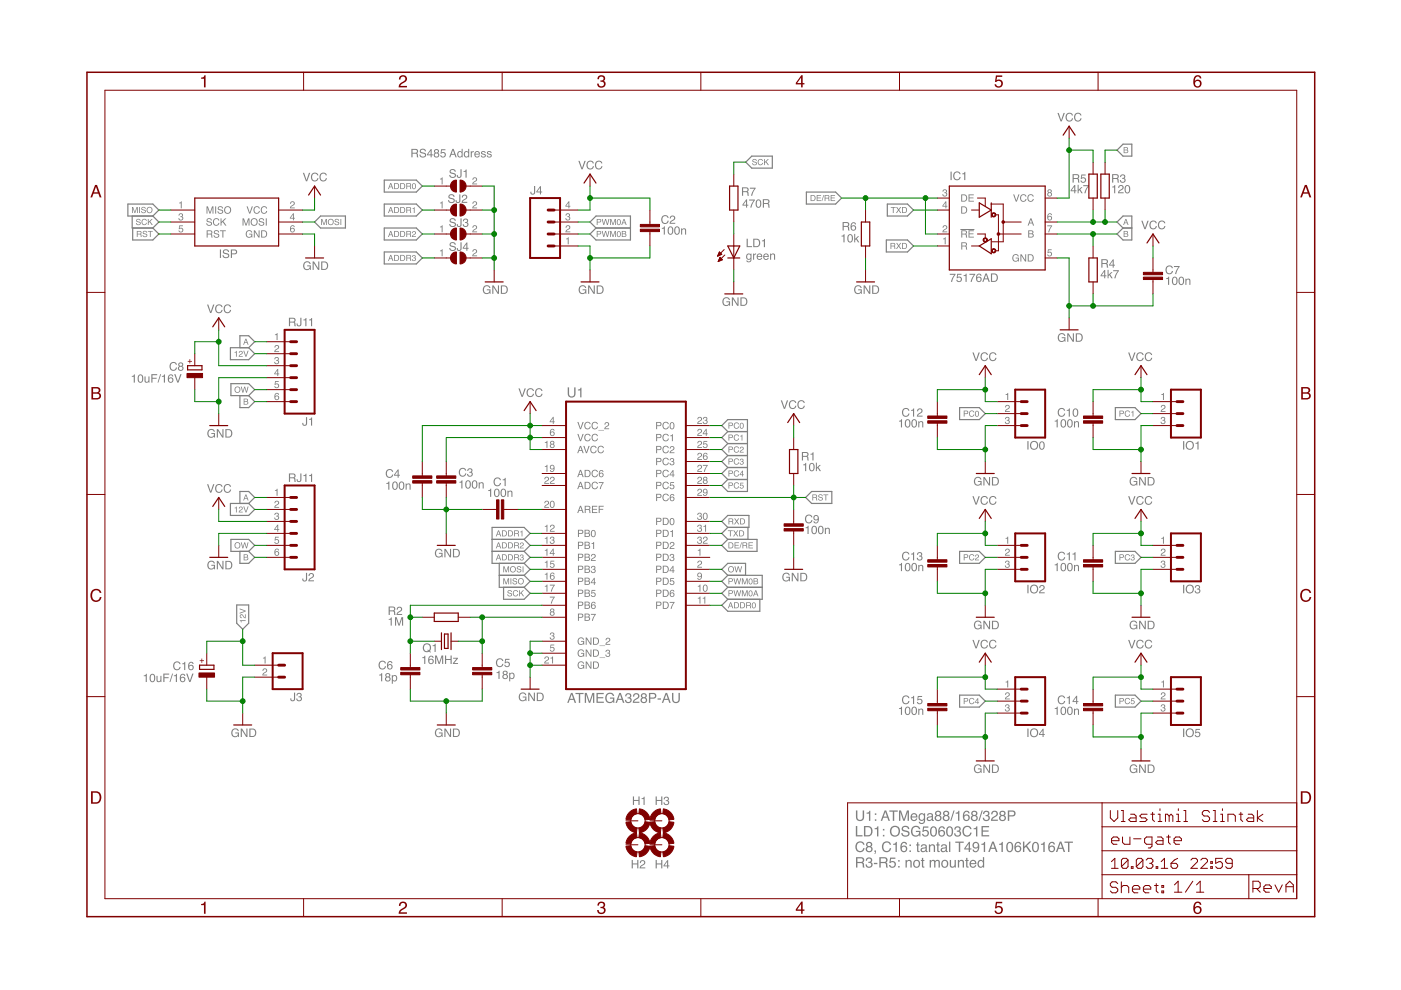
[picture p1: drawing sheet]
<svg xmlns="http://www.w3.org/2000/svg" width="297mm" height="210mm" viewBox="0 0 297 210" stroke-linecap="round" stroke-linejoin="round" font-family="sans-serif">
<g fill="#808080">
<path d="M181.8 182v.7h.7a.38 .38 0 0 0 .4-.3 .38 .38 0 0 0-.4-.4zM181.5 181.7a1.89 1.89 0 0 1 1.6 .2l.1 .6-.3 .4 .3 .2 .1 .8h-.3l-.1-.8-.4-.1h-.7v.9h-.3zM183.8 181.9a.62 .62 0 0 1 .9 0 .62 .62 0 0 1 0 .9 .71 .71 0 0 1-.2 1.2 .71 .71 0 0 1-1-.7h.3a.46 .46 0 0 0 .4 .6 .46 .46 0 0 0 .5-.6 .46 .46 0 0 0-.6-.3v-.3a.4 .4 0 0 0 .5-.3 .4 .4 0 0 0-.3-.5 .4 .4 0 0 0-.4 .4l-.1 .2h-.2zM185.3 182.9h.7v.3h-.7zM186.7 182v.7h.7a.38 .38 0 0 0 .5-.3 .38 .38 0 0 0-.4-.4zM186.4 181.7a1.89 1.89 0 0 1 1.6 .2l.2 .6-.3 .4 .2 .2 .2 .8h-.4l-.1-.8-.4-.1h-.7v.9h-.3zM188.7 181.8h1.1v.3h-.9l-.1 .6a.73 .73 0 0 1 1.1 .3 .73 .73 0 0 1-.5 1 .73 .73 0 0 1-.9-.6h.3a.47 .47 0 0 0 .7 .2 .47 .47 0 0 0 0-.7 .47 .47 0 0 0-.7 .1h-.2zM190.4 182.4h.3v.3h-.3zM190.4 183.6h.3v.3h-.3zM192 182.3h.2v.3a.57 .57 0 0 1 .7-.3 .57 .57 0 0 1 .4 .6v1h-.3v-1a.4 .4 0 0 0-.5-.3 .4 .4 0 0 0-.2 .5v.8h-.3zM194.1 182.6a.57 .57 0 0 0-.2 .8 .57 .57 0 0 0 .8 .2 .58 .58 0 0 0 .1-.8 .58 .58 0 0 0-.7-.2zM193.8 182.5a.79 .79 0 0 1 1.1 .1 .79 .79 0 0 1-.1 1.1 .79 .79 0 0 1-1.1-.1l-.1-.7zM195.5 181.9h.2v.4h.3v.3h-.3v1l.3 .1v.2h-.4l-.1-.1v-1.2h-.3v-.3h.3zM197.1 182.3h.3v.3a.53 .53 0 0 1 .9 0 .53 .53 0 0 1 .6-.3 .53 .53 0 0 1 .4 .6v1h-.3v-1.2l-.3-.2-.3 .3-.1 1.1h-.2v-1a.36 .36 0 0 0-.5-.4 .36 .36 0 0 0-.2 .6v.8h-.3zM200 182.6a.57 .57 0 0 0-.2 .8 .57 .57 0 0 0 .9 .2 .58 .58 0 0 0 .1-.8 .58 .58 0 0 0-.8-.2zM199.8 182.5a.79 .79 0 0 1 1.1 .1 .79 .79 0 0 1-.1 1.1 .79 .79 0 0 1-1.2-.1v-.7zM201.4 182.3h.2v1.1a.41 .41 0 0 0 .6 .3 .41 .41 0 0 0 .2-.6v-.8h.3v1.6h-.3v-.2a.56 .56 0 0 1-.6 .3 .56 .56 0 0 1-.4-.6zM203.1 182.3h.2v.3a.57 .57 0 0 1 .7-.3 .57 .57 0 0 1 .4 .6v1h-.3v-1a.4 .4 0 0 0-.5-.3 .4 .4 0 0 0-.2 .5v.8h-.3zM204.8 181.9h.3v.4h.3v.3h-.3v1l.3 .1v.2h-.4l-.1-.1-.1-1.2h-.2v-.3h.2zM205.8 182.5a.74 .74 0 0 1 .9-.1 .74 .74 0 0 1 .3 .8h-1.2a.46 .46 0 0 0 .4 .6 .46 .46 0 0 0 .5-.4h.3a.78 .78 0 0 1-1.1 .5 .78 .78 0 0 1-.3-1.2zM206 182.7l-.2 .3h.9l-.3-.4zM207.6 182.7a.56 .56 0 0 0 0 .7 .56 .56 0 0 0 .7 .2 .55 .55 0 0 0 .1-.8 .55 .55 0 0 0-.8-.1zM207.6 182.4l.5-.1 .3 .2v-.8h.3v2.2h-.3v-.2a.73 .73 0 0 1-1 .1 .73 .73 0 0 1-.1-1.1z" fill-rule="evenodd"/>
<path d="M181.6 178.7a.95 .95 0 0 1 1-.3 .95 .95 0 0 1 .7 .7h-.3a.71 .71 0 0 0-.9-.4 .71 .71 0 0 0-.4 .9 .69 .69 0 0 0 .5 .8 .69 .69 0 0 0 .8-.6h.3a1.02 1.02 0 0 1-1.3 .8 1.02 1.02 0 0 1-.6-1.4zM183.9 179.1a.36 .36 0 0 0 .7 0 .36 .36 0 0 0-.7 0zM183.8 180.1a.45 .45 0 0 0 .9 0 .45 .45 0 0 0-.9 0zM183.8 178.7a.61 .61 0 0 1 .9-.1 .61 .61 0 0 1 0 .9 .66 .66 0 0 1 .1 1 .66 .66 0 0 1-1 0 .66 .66 0 0 1 .1-1l-.3-.4zM185.4 180.3h.3l-.1 .6-.2 .2 .2-.4-.2-.1zM187.2 178.7a.95 .95 0 0 1 1-.3 .95 .95 0 0 1 .7 .7h-.3a.71 .71 0 0 0-.9-.4 .71 .71 0 0 0-.4 .9 .69 .69 0 0 0 .5 .8 .69 .69 0 0 0 .8-.6h.3a1.02 1.02 0 0 1-1.3 .8 1.02 1.02 0 0 1-.6-1.4zM189.4 178.9l.8-.4v2.1h-.3v-1.5h-.5zM191.1 178.7l.3-.2h.5l.4 .4v.2h-.3a.44 .44 0 0 0-.5-.4 .44 .44 0 0 0-.3 .6v.2a.71 .71 0 0 1 1 .1 .71 .71 0 0 1-.2 1.1 .71 .71 0 0 1-1-.4l-.1-.9zM191.2 180a.46 .46 0 0 0 .9 0 .46 .46 0 0 0-.9 0zM192.8 179.1h.3v.3h-.3zM192.8 180.3h.3v.3h-.3zM194.4 178.6h.3v.4h.3v.3h-.3v1l.3 .1v.2h-.4l-.1-.1-.1-1.2h-.2v-.3h.2zM195.5 180.1a.38 .38 0 0 0 .5 .3 .38 .38 0 0 0 .2-.5zM195.3 179.2a.71 .71 0 0 1 1.2 .2v1h.2l-.2 .3a.45 .45 0 0 0-.7 0 .5 .5 0 0 1-.6-.4 .5 .5 0 0 1 .5-.6l.5-.1a.36 .36 0 0 0-.3-.4 .36 .36 0 0 0-.4 .3h-.3zM196.9 179h.3v.3a.57 .57 0 0 1 .7-.3 .57 .57 0 0 1 .4 .6v1h-.3v-1a.4 .4 0 0 0-.5-.3 .4 .4 0 0 0-.3 .5v.8h-.3zM198.7 178.6h.3v.4h.2v.3h-.2v1l.2 .1v.2h-.3l-.2-.1v-1.2h-.2v-.3h.2zM199.7 180.1a.38 .38 0 0 0 .5 .3 .38 .38 0 0 0 .2-.5zM199.6 179.2a.71 .71 0 0 1 1.2 .2v1h.1l-.1 .3a.45 .45 0 0 0-.7 0 .5 .5 0 0 1-.7-.4 .5 .5 0 0 1 .5-.6l.6-.1a.36 .36 0 0 0-.3-.4 .36 .36 0 0 0-.4 .3h-.3zM201.2 178.4h.3v2.2h-.3zM202.5 178.4h1.8v.3h-.7v1.9h-.3v-1.9h-.8zM205.4 178.9l-.7 1h.7zM205.4 178.5h.3v1.4h.3v.2h-.3v.5h-.3v-.5h-1v-.2zM206.4 178.7a.83 .83 0 0 1 1 0 .83 .83 0 0 1 .2 1 .73 .73 0 0 1-.5 1 .73 .73 0 0 1-.9-.6h.3a.43 .43 0 0 0 .5 .4 .43 .43 0 0 0 .3-.5l.1-.3a.69 .69 0 0 1-1 0 .69 .69 0 0 1 0-1zM206.5 179.2a.46 .46 0 0 0 .9 0 .46 .46 0 0 0-.9 0zM208.1 178.9l.8-.4v2.1h-.3v-1.5h-.5zM210.5 178.8l-.3 .9h.7zM210.4 178.4h.3l.8 2.2h-.3l-.3-.6h-.8l-.3 .6h-.3zM211.8 178.9l.8-.4v2.1h-.3v-1.5h-.5zM213.6 178.7a.77 .77 0 0 1 .9 0 .77 .77 0 0 1 .3 .9 .78 .78 0 0 1-.3 .9 .78 .78 0 0 1-1-.1l-.2-1zM213.8 178.8a1.15 1.15 0 0 0 .3 1.7 1.13 1.13 0 0 0 .3-1.7zM215.3 178.7l.2-.2h.6l.4 .4v.2h-.3a.44 .44 0 0 0-.5-.4 .44 .44 0 0 0-.3 .6l-.1 .2a.71 .71 0 0 1 1.1 .1 .71 .71 0 0 1-.2 1.1 .71 .71 0 0 1-1-.4l-.1-.9zM215.4 180a.46 .46 0 0 0 .9 0 .46 .46 0 0 0-.9 0zM216.9 178.4h.3v1.1l1.1-1.1h.4l-1 .9 1 1.3h-.4l-.8-1.1-.3 .4v.7h-.3zM219 178.7a.77 .77 0 0 1 1 0 .77 .77 0 0 1 .3 .9 .78 .78 0 0 1-.3 .9 .78 .78 0 0 1-1-.1l-.2-1zM219.3 178.8a1.15 1.15 0 0 0 .2 1.7 1.13 1.13 0 0 0 .3-1.7zM220.7 178.9l.8-.4v2.1h-.3v-1.5h-.5zM222.5 178.7l.2-.2h.5l.4 .4 .1 .2h-.3a.44 .44 0 0 0-.6-.4 .44 .44 0 0 0-.3 .6v.2a.71 .71 0 0 1 1.1 .1 .71 .71 0 0 1-.3 1.1 .71 .71 0 0 1-1-.4l-.1-.9zM222.5 180a.5 .5 0 0 0 1 0 .5 .5 0 0 0-1 0zM224.9 178.8l-.4 .9h.7zM224.7 178.4h.3l.8 2.2h-.3l-.2-.6h-.9l-.2 .6h-.3zM225.7 178.4h1.8v.3h-.8v1.9h-.3v-1.9h-.7z" fill-rule="evenodd"/>
<path d="M181.5 175.1h.3v2h1.1v.2h-1.4zM183.5 175.4v1.7h.5a.86 .86 0 0 0 .7-.9 .86 .86 0 0 0-.7-.8zM183.2 175.1h.9a1.12 1.12 0 0 1 .9 1.1 1.12 1.12 0 0 1-.9 1.1h-.9zM185.4 175.6l.8-.4v2.1h-.3v-1.5h-.5zM187.2 175.8h.3v.3h-.3zM187.2 177h.3v.3h-.3zM188.6 176.3a1.15 1.15 0 0 1 2.3 0 1.15 1.15 0 0 1-2.3 0zM189.2 175.6a.86 .86 0 0 0-.1 1.2 .86 .86 0 0 0 1.2 .1 .86 .86 0 0 0 .1-1.2 .86 .86 0 0 0-1.2-.1zM191.4 175.3a.86 .86 0 0 1 1.4 .5h-.3a.51 .51 0 0 0-.5-.5 .51 .51 0 0 0-.5 .5l.2 .2a.85 .85 0 0 1 1.1 .9 .93 .93 0 0 1-1 .5 .93 .93 0 0 1-.7-.8h.3a.58 .58 0 0 0 .6 .6 .58 .58 0 0 0 .5-.6l-.4-.2a.68 .68 0 0 1-.8-.3 .68 .68 0 0 1 .1-.8zM193.4 175.4a.98 .98 0 0 1 1.7 .4h-.3a.76 .76 0 0 0-1-.4 .76 .76 0 0 0-.3 1.1 .71 .71 0 0 0 .7 .6 .71 .71 0 0 0 .7-.7h-.7v-.2h1v1.1h-.2l-.1-.2a1.04 1.04 0 0 1-1.4 .1 1.04 1.04 0 0 1-.3-1.3zM195.7 175.2h1.1v.3h-.9l-.1 .6a.73 .73 0 0 1 1.1 .3 .73 .73 0 0 1-.5 1 .73 .73 0 0 1-.9-.6h.3a.47 .47 0 0 0 .7 .2 .47 .47 0 0 0 0-.7 .47 .47 0 0 0-.7 .1h-.2zM197.4 175.4a.77 .77 0 0 1 1 0 .77 .77 0 0 1 .3 .9 .78 .78 0 0 1-.4 .9 .78 .78 0 0 1-1-.1l-.1-1zM197.7 175.5a1.15 1.15 0 0 0 .2 1.7 1.13 1.13 0 0 0 .3-1.7zM199.2 175.4l.2-.2h.5l.4 .4v.2h-.2a.44 .44 0 0 0-.6-.4 .44 .44 0 0 0-.3 .6v.2a.71 .71 0 0 1 1.1 .1 .71 .71 0 0 1-.3 1.1 .71 .71 0 0 1-1-.4l-.1-.9zM199.2 176.7a.46 .46 0 0 0 .9 0 .46 .46 0 0 0-.9 0zM200.8 175.4a.77 .77 0 0 1 1 0 .77 .77 0 0 1 .3 .9 .78 .78 0 0 1-.3 .9 .78 .78 0 0 1-1-.1l-.2-1zM201.1 175.5a1.15 1.15 0 0 0 .2 1.7 1.13 1.13 0 0 0 .3-1.7zM202.6 175.3a.62 .62 0 0 1 .9 0 .62 .62 0 0 1-.1 .9 .71 .71 0 0 1-.1 1.2 .71 .71 0 0 1-1-.7h.3a.46 .46 0 0 0 .4 .5 .46 .46 0 0 0 .5-.5 .46 .46 0 0 0-.6-.4v-.2a.4 .4 0 0 0 .5-.3 .4 .4 0 0 0-.3-.5 .4 .4 0 0 0-.5 .4v.2h-.3zM204.3 175.4a.95 .95 0 0 1 1-.3 .95 .95 0 0 1 .7 .7h-.3a.71 .71 0 0 0-.9-.4 .71 .71 0 0 0-.4 .9 .69 .69 0 0 0 .5 .8 .69 .69 0 0 0 .8-.6h.3a1.02 1.02 0 0 1-1.3 .8 1.02 1.02 0 0 1-.6-1.4zM206.4 175.6l.8-.4v2.1h-.3v-1.5h-.5zM208.1 175.1h1.6v.3h-1.3v.7h1.2v.2h-1.2v.8h1.3v.2h-1.6z" fill-rule="evenodd"/>
<path d="M87.5 31.8v.6h.5a.31 .31 0 0 0 .4-.3 .31 .31 0 0 0-.3-.3zM87.2 31.6h.9a.49 .49 0 0 1 .5 .3 .49 .49 0 0 1-.2 .6l.2 .2 .1 .7h-.3l-.1-.7-.3-.1h-.5v.8h-.3zM89.2 31.7a.7 .7 0 0 1 1.1 .4h-.2a.42 .42 0 0 0-.5-.4 .42 .42 0 0 0-.4 .4 1.45 1.45 0 0 1 1.2 .8 .73 .73 0 0 1-.8 .5 .73 .73 0 0 1-.7-.6h.3a.47 .47 0 0 0 .4 .4 .47 .47 0 0 0 .5-.4l-.1-.1a.89 .89 0 0 1-1-.8zM91.3 31.9l-.6 .8h.6zM91.3 31.6h.2v1.1h.3v.2h-.3v.5h-.2v-.5h-.8v-.2zM92.2 32.1a.3 .3 0 0 0 .6 0 .3 .3 0 0 0-.6 0zM92.2 32.9a.36 .36 0 0 0 .7 0 .36 .36 0 0 0-.7 0zM92.1 31.7a.5 .5 0 0 1 .8 0 .5 .5 0 0 1 0 .7 .54 .54 0 0 1 .1 .8 .54 .54 0 0 1-.9 0 .54 .54 0 0 1 .1-.8l-.2-.3zM93.5 31.6h.9v.3h-.7l-.1 .4a.61 .61 0 0 1 .9 .3 .61 .61 0 0 1-.4 .8 .61 .61 0 0 1-.8-.5h.3a.38 .38 0 0 0 .5 .2 .38 .38 0 0 0 .1-.6 .38 .38 0 0 0-.6 .1h-.2zM96 31.8l-.3 .8h.6zM95.9 31.6h.3l.6 1.8h-.2l-.2-.6h-.7l-.2 .6h-.3zM97.3 32.3a.45 .45 0 0 0-.1 .7 .45 .45 0 0 0 .6 .1 .45 .45 0 0 0 .1-.7 .45 .45 0 0 0-.6-.1zM97.2 32.1l.4-.1 .3 .2v-.6h.2v1.8h-.2v-.2a.6 .6 0 0 1-.8 0 .6 .6 0 0 1-.1-.8zM98.7 32.3a.45 .45 0 0 0-.2 .7 .45 .45 0 0 0 .7 .1 .45 .45 0 0 0 .1-.7 .45 .45 0 0 0-.6-.1zM98.6 32.1l.4-.1 .3 .2v-.6h.2v1.8h-.2v-.2a.6 .6 0 0 1-.9 0 .6 .6 0 0 1 0-.8zM99.8 32.1h.2v.2l.4-.3v.3l-.3 .2-.1 .9h-.2zM100.7 32.2a.6 .6 0 0 1 .8-.1 .6 .6 0 0 1 .3 .7h-1a.37 .37 0 0 0 .3 .4 .37 .37 0 0 0 .4-.3h.2a.65 .65 0 0 1-1 .4 .65 .65 0 0 1 0-1.1zM100.9 32.3l-.1 .3h.7l-.2-.3zM102.1 32.1h.7l.2 .3h-.2a.28 .28 0 0 0-.3-.2 .28 .28 0 0 0-.3 .3h.1a.55 .55 0 0 1 .6 .8h-.7l-.3-.4h.3a.32 .32 0 0 0 .3 .3 .32 .32 0 0 0 .3-.3h-.1a.54 .54 0 0 1-.5-.2 .54 .54 0 0 1-.1-.6zM103.4 32.1h.6l.2 .3h-.2a.28 .28 0 0 0-.3-.2 .28 .28 0 0 0-.2 .3 .55 .55 0 0 1 .6 .8h-.7l-.2-.4h.2a.32 .32 0 0 0 .3 .3 .32 .32 0 0 0 .3-.3 .54 .54 0 0 1-.6-.2 .54 .54 0 0 1 0-.6z" fill-rule="evenodd"/>
<path d="M181.5 171.8h.3v1.4a.57 .57 0 0 0 .5 .6 .57 .57 0 0 0 .6-.6v-1.4h.3v1.3a.88 .88 0 0 1-.9 1 .88 .88 0 0 1-.8-1zM183.7 172.3l.8-.4v2.1h-.3v-1.5h-.5zM185.5 172.5h.3v.3h-.3zM185.5 173.7h.3v.3h-.3zM187.7 172.2l-.3 .9h.6zM187.6 171.8h.3l.8 2.2h-.3l-.3-.6h-.8l-.3 .6h-.3zM188.6 171.8h1.7v.3h-.7v1.9h-.3v-1.9h-.7zM190.6 171.8h.4l.7 1.9 .6-1.9h.4v2.2h-.3v-1.8l-.6 1.8h-.3l-.6-1.8v1.8h-.3zM193.3 172.6a.74 .74 0 0 1 .8-.1 .74 .74 0 0 1 .4 .8h-1.2a.46 .46 0 0 0 .4 .5 .46 .46 0 0 0 .5-.3h.3a.78 .78 0 0 1-1.1 .5 .78 .78 0 0 1-.3-1.2zM193.5 172.8l-.2 .3h.9l-.3-.4zM194.9 172.6l.5-.2 .5 .2v-.2h.2v1.5a.7 .7 0 0 1-.5 .8 .7 .7 0 0 1-.8-.5h.3a.46 .46 0 0 0 .6 .2 .46 .46 0 0 0 .2-.6 .7 .7 0 0 1-.9 .1 .7 .7 0 0 1-.2-.9zM195.2 172.8a.56 .56 0 0 0-.2 .7 .56 .56 0 0 0 .7 .2 .56 .56 0 0 0 .2-.7 .56 .56 0 0 0-.7-.2zM196.8 173.5a.38 .38 0 0 0 .5 .3 .38 .38 0 0 0 .2-.6zM196.6 172.6a.71 .71 0 0 1 1.2 .2v1h.2l-.1 .3a.45 .45 0 0 0-.7 0 .5 .5 0 0 1-.7-.4 .5 .5 0 0 1 .5-.6l.5-.1a.36 .36 0 0 0-.3-.4 .36 .36 0 0 0-.4 .3h-.2zM198.5 172.5a.36 .36 0 0 0 .7 0 .36 .36 0 0 0-.7 0zM198.4 173.5a.45 .45 0 0 0 .9 0 .45 .45 0 0 0-.9 0zM198.4 172.1a.61 .61 0 0 1 .9-.1 .61 .61 0 0 1 0 .9 .66 .66 0 0 1 .1 1 .66 .66 0 0 1-1 0 .66 .66 0 0 1 .1-1l-.3-.4zM200.2 172.5a.36 .36 0 0 0 .7 0 .36 .36 0 0 0-.7 0zM200.2 173.5a.44 .44 0 0 0 .8 0 .44 .44 0 0 0-.8 0zM200.1 172.1a.61 .61 0 0 1 .9-.1 .61 .61 0 0 1 0 .9 .66 .66 0 0 1 .1 1 .66 .66 0 0 1-1 0 .66 .66 0 0 1 .1-1l-.3-.4zM202.2 171.8h.2l-.7 2.2h-.2zM202.6 172.3l.8-.4v2.1h-.3v-1.5h-.5zM204.4 172.1l.2-.2h.5l.4 .4 .1 .2h-.3a.44 .44 0 0 0-.5-.4 .44 .44 0 0 0-.4 .6v.2a.71 .71 0 0 1 1.1 .1 .71 .71 0 0 1-.3 1.1 .71 .71 0 0 1-1-.4v-.9zM204.5 173.4a.46 .46 0 0 0 .9 0 .46 .46 0 0 0-.9 0zM206.2 172.5a.36 .36 0 0 0 .7 0 .36 .36 0 0 0-.7 0zM206.1 173.5a.45 .45 0 0 0 .9 0 .45 .45 0 0 0-.9 0zM206.1 172.1a.61 .61 0 0 1 .9-.1 .61 .61 0 0 1 0 .9 .66 .66 0 0 1 .1 1 .66 .66 0 0 1-1 0 .66 .66 0 0 1 .1-1l-.3-.4zM208.1 171.8h.3l-.7 2.2h-.3zM208.7 172a.62 .62 0 0 1 .9 0 .62 .62 0 0 1-.1 .9 .71 .71 0 0 1-.2 1.2 .71 .71 0 0 1-.9-.7h.2a.46 .46 0 0 0 .5 .5 .46 .46 0 0 0 .5-.5 .46 .46 0 0 0-.6-.4v-.2a.4 .4 0 0 0 .5-.3 .4 .4 0 0 0-.3-.5 .4 .4 0 0 0-.5 .4v.2h-.3zM210.4 172a.7 .7 0 0 1 1.1 .2 .7 .7 0 0 1-.5 1l-.6 .6h1.2v.2h-1.5a1.34 1.34 0 0 1 1.1-1.2 .43 .43 0 0 0-.3-.7 .43 .43 0 0 0-.5 .6h-.3zM212.2 172.5a.36 .36 0 0 0 .7 0 .36 .36 0 0 0-.7 0zM212.1 173.5a.45 .45 0 0 0 .9 0 .45 .45 0 0 0-.9 0zM212.1 172.1a.61 .61 0 0 1 .9-.1 .61 .61 0 0 1-.1 .9 .66 .66 0 0 1 .2 1 .66 .66 0 0 1-1 0 .66 .66 0 0 1 .1-1l-.3-.4zM213.7 171.8h1a.64 .64 0 0 1 .6 .7 .64 .64 0 0 1-.6 .6h-.7v.9h-.3zM214 172.1v.8h.6a.39 .39 0 0 0 .4-.4 .39 .39 0 0 0-.4-.4z" fill-rule="evenodd"/>
<path d="M121.2 147.2l-.3 1h.6zM121.1 146.9h.3l.7 2.1h-.3l-.2-.6h-.8l-.2 .6h-.3zM122 146.9h1.7v.3h-.7v1.8h-.3v-1.8h-.7zM124 146.9h.4l.6 1.8 .6-1.8h.4v2.1h-.3v-1.8l-.6 1.8h-.2l-.7-1.8 .1 1.8h-.3zM126.5 146.9h1.5v.3h-1.3v.6h1.2v.3h-1.2v.7h1.3v.2h-1.5zM128.6 147.2a.94 .94 0 0 1 1.6 .4h-.3a.73 .73 0 0 0-1-.4 .73 .73 0 0 0-.3 1 .68 .68 0 0 0 .7 .6 .68 .68 0 0 0 .7-.7h-.7v-.2h.9v1.1h-.1l-.1-.2a.99 .99 0 0 1-1.3 .1 .99 .99 0 0 1-.3-1.2zM131.5 147.2l-.4 1h.7zM131.3 146.9h.3l.8 2.1h-.3l-.2-.6h-.9l-.2 .6h-.3zM132.8 147.1a.59 .59 0 0 1 .9-.1 .59 .59 0 0 1-.1 .9 .68 .68 0 0 1-.2 1.2 .68 .68 0 0 1-.9-.7h.3a.42 .42 0 0 0 .6 .4 .42 .42 0 0 0 0-.7h-.3v-.2a.34 .34 0 0 0 .5-.3 .34 .34 0 0 0-.4-.4l-.3 .2-.1 .2h-.3zM134.4 147.1a.67 .67 0 0 1 1.1 .2 .67 .67 0 0 1-.5 .9l-.6 .6h1.2v.2h-1.4a1.29 1.29 0 0 1 1-1.1 .41 .41 0 0 0-.2-.7 .41 .41 0 0 0-.5 .5h-.3zM136.1 147.5a.35 .35 0 0 0 .7 0 .35 .35 0 0 0-.7 0zM136.1 148.5a.42 .42 0 0 0 .8 0 .42 .42 0 0 0-.8 0zM136 147.1a.58 .58 0 0 1 .9-.1 .58 .58 0 0 1 0 .9 .63 .63 0 0 1 .1 1 .63 .63 0 0 1-1 0 .63 .63 0 0 1 .1-1l-.2-.4zM137.6 146.9h.9a.61 .61 0 0 1 .7 .6 .61 .61 0 0 1-.7 .6h-.6v.9h-.3zM137.9 147.2v.7h.5a.37 .37 0 0 0 .5-.4 .37 .37 0 0 0-.5-.3zM139.4 148.1h.7v.2h-.7zM141.3 147.2l-.4 1h.7zM141.1 146.9h.3l.8 2.1h-.3l-.2-.6h-.9l-.2 .6h-.3zM142.5 146.9h.3v1.3a.55 .55 0 0 0 .5 .6 .55 .55 0 0 0 .6-.6v-1.3h.2v1.2a.84 .84 0 0 1-.8 1 .84 .84 0 0 1-.8-1z" fill-rule="evenodd"/>
<path d="M170.3 98.5l.6-.4v1.8h-.2v-1.2h-.4zM171.7 98.3a.63 .63 0 0 1 .8 0 .63 .63 0 0 1 .2 .7 .65 .65 0 0 1-.6 .9 .65 .65 0 0 1-.6-.8zM172 98.4a.96 .96 0 0 0 .1 1.3 .85 .85 0 0 0 0-1.4zM173 98.1h.2v1l.6-.5h.2l-.5 .5 .6 .8h-.3l-.4-.7-.2 .2v.5h-.2z" fill-rule="evenodd"/>
<path d="M82.4 131.2l.7-.3v1.7h-.3v-1.2h-.4zM83.8 130.9h.3l.5 1.5 .5-1.5h.4v1.7h-.3v-1.5l-.5 1.5h-.2l-.5-1.5v1.5h-.2z" fill-rule="evenodd"/>
<path d="M235.8 39.6l.7-.4v1.8h-.3v-1.3h-.4zM237.3 39.3a.6 .6 0 0 1 .9 .3 .6 .6 0 0 1-.6 .8l-.3 .4h.9v.2h-1.2a1.47 1.47 0 0 1 1-1.1 .35 .35 0 0 0-.3-.5 .35 .35 0 0 0-.4 .4h-.2zM238.6 39.4a.63 .63 0 0 1 .8 0 .63 .63 0 0 1 .2 .7 .65 .65 0 0 1-.5 .9 .65 .65 0 0 1-.7-.9zM238.9 39.5a.96 .96 0 0 0 .1 1.3 .85 .85 0 0 0 0-1.4z" fill-rule="evenodd"/>
<path d="M165.5 84.9h.3l.5 1.5 .5-1.5h.3l-.7 1.8h-.2zM167.5 85.1a.78 .78 0 0 1 .7-.3 .78 .78 0 0 1 .6 .6h-.2a.61 .61 0 0 0-.9-.3 .61 .61 0 0 0-.2 .9 .55 .55 0 0 0 .6 .5 .55 .55 0 0 0 .5-.5h.2a.83 .83 0 0 1-1 .7 .83 .83 0 0 1-.5-1.2zM169.3 85.1a.78 .78 0 0 1 .7-.3 .78 .78 0 0 1 .6 .6h-.2a.61 .61 0 0 0-.9-.3 .61 .61 0 0 0-.2 .9 .55 .55 0 0 0 .6 .5 .55 .55 0 0 0 .5-.5h.2a.83 .83 0 0 1-1 .7 .83 .83 0 0 1-.5-1.2z" fill-rule="evenodd"/>
<path d="M110.2 147.1a.8 .8 0 0 1 1.4 .3h-.3a.65 .65 0 0 0-.9-.2 .65 .65 0 0 0-.1 .9 .57 .57 0 0 0 .6 .4 .57 .57 0 0 0 .5-.6h-.6v-.2h.8v.9h-.1l-.1-.2a.88 .88 0 0 1-1.2 .1 .88 .88 0 0 1-.1-1.2zM112 146.9h.3l.9 1.4v-1.4h.2v1.7h-.3l-.9-1.4v1.4h-.2zM114.1 147.1v1.3h.4a.7 .7 0 0 0 .5-.7 .7 .7 0 0 0-.5-.6zM113.8 146.9h.7a.91 .91 0 0 1 .8 .8 .91 .91 0 0 1-.8 .9h-.7z" fill-rule="evenodd"/>
<path d="M109.9 82.4h.3l.5 1.5 .5-1.5h.3l-.7 1.7h-.2zM111.8 82.6a.78 .78 0 0 1 .8-.3 .78 .78 0 0 1 .6 .6h-.2a.61 .61 0 0 0-.9-.3 .61 .61 0 0 0-.2 .9 .55 .55 0 0 0 .5 .5 .55 .55 0 0 0 .6-.5h.2a.83 .83 0 0 1-1.1 .7 .83 .83 0 0 1-.4-1.2zM113.6 82.6a.78 .78 0 0 1 .8-.3 .78 .78 0 0 1 .6 .6h-.2a.61 .61 0 0 0-.9-.3 .61 .61 0 0 0-.2 .9 .55 .55 0 0 0 .5 .5 .55 .55 0 0 0 .6-.5h.2a.83 .83 0 0 1-1.1 .7 .83 .83 0 0 1-.4-1.2z" fill-rule="evenodd"/>
<path d="M103.5 103.9l.6-.3v1.7h-.2v-1.2h-.4zM104.9 103.8a.63 .63 0 0 1 .8-.1 .63 .63 0 0 1 .2 .8 .65 .65 0 0 1-.5 .9 .65 .65 0 0 1-.7-.9zM105.2 103.8a.96 .96 0 0 0 .1 1.4 .85 .85 0 0 0 0-1.4zM106.3 103.8a.63 .63 0 0 1 .8-.1 .63 .63 0 0 1 .2 .8 .65 .65 0 0 1-.6 .9 .65 .65 0 0 1-.6-.9zM106.6 103.8a.96 .96 0 0 0 .1 1.4 .85 .85 0 0 0 0-1.4zM107.6 104h.2v.2a.46 .46 0 0 1 .5-.2 .46 .46 0 0 1 .4 .5v.8h-.3v-.8a.32 .32 0 0 0-.4-.3 .32 .32 0 0 0-.2 .5v.6h-.2z" fill-rule="evenodd"/>
<path d="M140.3 48.3l.7-.3v1.7h-.3v-1.2h-.4zM141.7 48.2a.63 .63 0 0 1 .8-.1 .63 .63 0 0 1 .3 .8 .65 .65 0 0 1-.6 .9 .65 .65 0 0 1-.7-.9zM142 48.2a.96 .96 0 0 0 .1 1.4 .85 .85 0 0 0 .1-1.4zM143.1 48.2a.63 .63 0 0 1 .8-.1 .63 .63 0 0 1 .2 .8 .65 .65 0 0 1-.5 .9 .65 .65 0 0 1-.7-.9zM143.4 48.2a.96 .96 0 0 0 .1 1.4 .85 .85 0 0 0 0-1.4zM144.4 48.4h.2v.2a.46 .46 0 0 1 .6-.2 .46 .46 0 0 1 .3 .5v.8h-.2v-.8a.32 .32 0 0 0-.4-.3 .32 .32 0 0 0-.3 .5v.6h-.2z" fill-rule="evenodd"/>
<path d="M97.4 102.2l.6-.4v1.8h-.2v-1.3h-.4zM98.8 102a.63 .63 0 0 1 .8 0 .63 .63 0 0 1 .2 .7 .65 .65 0 0 1-.5 .9 .65 .65 0 0 1-.7-.9zM99.1 102.1a.96 .96 0 0 0 .1 1.3 .85 .85 0 0 0 0-1.4zM100.2 102a.63 .63 0 0 1 .8 0 .63 .63 0 0 1 .2 .7 .65 .65 0 0 1-.6 .9 .65 .65 0 0 1-.6-.9zM100.5 102.1a.96 .96 0 0 0 .1 1.3 .85 .85 0 0 0 0-1.4zM101.5 102.3h.2v.1a.46 .46 0 0 1 .5-.1 .46 .46 0 0 1 .4 .4v.9h-.3v-.9a.32 .32 0 0 0-.4-.2 .32 .32 0 0 0-.2 .4v.7h-.2z" fill-rule="evenodd"/>
<path d="M81.9 102.4l.7-.3v1.7h-.3v-1.2h-.4zM83.3 102.3a.63 .63 0 0 1 .8-.1 .63 .63 0 0 1 .2 .7 .65 .65 0 0 1-.5 1 .65 .65 0 0 1-.7-.9zM83.6 102.3a.96 .96 0 0 0 .1 1.4 .85 .85 0 0 0 0-1.4zM84.7 102.3a.63 .63 0 0 1 .8-.1 .63 .63 0 0 1 .2 .7 .65 .65 0 0 1-.5 1 .65 .65 0 0 1-.7-.9zM85 102.3a.96 .96 0 0 0 .1 1.4 .85 .85 0 0 0 0-1.4zM86 102.5h.2v.2a.46 .46 0 0 1 .5-.2 .46 .46 0 0 1 .4 .5v.8h-.3v-.8a.32 .32 0 0 0-.4-.3 .32 .32 0 0 0-.2 .4v.7h-.2z" fill-rule="evenodd"/>
<path d="M92.4 116.6a.8 .8 0 0 1 1.4 .3h-.2a.65 .65 0 0 0-1-.2 .65 .65 0 0 0-.1 1 .57 .57 0 0 0 .7 .3 .57 .57 0 0 0 .4-.6h-.5v-.2h.7v1h-.1l-.1-.3a.88 .88 0 0 1-1.2 .1 .88 .88 0 0 1-.1-1.2zM94.2 116.4h.3l.9 1.4v-1.4h.2v1.8h-.2l-1-1.5v1.5h-.2zM96.3 116.6v1.4h.4a.7 .7 0 0 0 .6-.7 .7 .7 0 0 0-.6-.7zM96 116.4h.8a.91 .91 0 0 1 .7 .9 .91 .91 0 0 1-.7 .9h-.8z" fill-rule="evenodd"/>
<path d="M89.5 139.4l.7-.4v1.8h-.3v-1.3h-.4zM91 139.2l.6-.2 .3 .3v.2h-.2a.36 .36 0 0 0-.4-.3 .36 .36 0 0 0-.3 .5v.2a.58 .58 0 0 1 .9 .2 .58 .58 0 0 1-.4 .8 .58 .58 0 0 1-.7-.6zM91 140.2a.4 .4 0 0 0 .8 0 .4 .4 0 0 0-.8 0zM92.3 139h.3l.5 1.5 .5-1.5h.4v1.8h-.3v-1.5l-.5 1.5h-.2l-.5-1.5v1.5h-.2zM94.3 139h.3v.7h.9v-.7h.3v1.8h-.3v-.9h-.9v.9h-.3zM96.1 139.5h1l-.8 1.1h.8v.2h-1.1l.8-1.1h-.7z" fill-rule="evenodd"/>
<path d="M105.3 142.5l.6-.3v1.7h-.2v-1.2h-.4zM106.8 142.7a.3 .3 0 0 0 .6 0 .3 .3 0 0 0-.6 0zM106.7 143.5a.4 .4 0 0 0 .8 0 .4 .4 0 0 0-.8 0zM106.7 142.3a.5 .5 0 0 1 .7 0 .5 .5 0 0 1 0 .7 .54 .54 0 0 1 .1 .8 .54 .54 0 0 1-.8 0 .54 .54 0 0 1 .1-.8l-.2-.3zM108.3 142.9a.44 .44 0 0 0-.1 .6 .44 .44 0 0 0 .7 0l-.2-.6zM108 142.6h.2v.2a.62 .62 0 0 1 .9 .5 .62 .62 0 0 1-.9 .6v.6h-.2z" fill-rule="evenodd"/>
<path d="M80.4 143l.6-.3v1.8h-.2v-1.3h-.4zM81.9 143.2a.3 .3 0 0 0 .6 0 .3 .3 0 0 0-.6 0zM81.9 144a.36 .36 0 0 0 .7 0 .36 .36 0 0 0-.7 0zM81.8 142.8a.5 .5 0 0 1 .8 0 .5 .5 0 0 1-.1 .7 .54 .54 0 0 1 .1 .8 .54 .54 0 0 1-.8 0 .54 .54 0 0 1 .1-.8l-.2-.3zM83.4 143.4a.44 .44 0 0 0-.1 .6 .44 .44 0 0 0 .7 0l-.2-.6zM83.1 143.2h.2v.1a.62 .62 0 0 1 1 .5 .62 .62 0 0 1-.9 .6l-.1 .6h-.2z" fill-rule="evenodd"/>
<path d="M92.4 154.7a.8 .8 0 0 1 1.4 .3h-.2a.65 .65 0 0 0-1-.2 .65 .65 0 0 0-.1 1 .57 .57 0 0 0 .7 .3 .57 .57 0 0 0 .4-.6h-.5v-.2h.7v1h-.1l-.1-.3a.88 .88 0 0 1-1.2 .1 .88 .88 0 0 1-.1-1.2zM94.2 154.5h.3l.9 1.4v-1.4h.2v1.8h-.2l-1-1.5v1.5h-.2zM96.3 154.7v1.4h.4a.7 .7 0 0 0 .6-.7 .7 .7 0 0 0-.6-.7zM96 154.5h.8a.91 .91 0 0 1 .7 .9 .91 .91 0 0 1-.7 .9h-.8z" fill-rule="evenodd"/>
<path d="M201.4 58h1.2l-.7 1.8h-.3l.2-.5 .5-1h-.9zM202.9 58h1v.3h-.8l-.1 .4a.61 .61 0 0 1 .9 .3 .61 .61 0 0 1-.4 .9 .61 .61 0 0 1-.7-.6h.2a.38 .38 0 0 0 .6 .2 .38 .38 0 0 0 0-.6 .38 .38 0 0 0-.6 .1h-.2zM204.3 58.4l.6-.4v1.8h-.2v-1.3h-.4zM205.5 58h1.3l-.8 1.8h-.2l.1-.5 .6-1h-1zM207.1 58.2l.6-.2 .4 .3v.2h-.2a.36 .36 0 0 0-.5-.3 .36 .36 0 0 0-.2 .5v.2a.58 .58 0 0 1 .9 .2 .58 .58 0 0 1-.5 .8 .58 .58 0 0 1-.6-.6zM207.2 59.2a.37 .37 0 0 0 .7 0 .37 .37 0 0 0-.7 0zM209.1 58.2l-.3 .8h.5zM208.9 58h.3l.7 1.8h-.3l-.2-.6h-.7l-.2 .6h-.2zM210.3 58.2v1.4h.5a.7 .7 0 0 0 .5-.7 .7 .7 0 0 0-.5-.7zM210.1 58h.7a.91 .91 0 0 1 .8 .9 .91 .91 0 0 1-.8 .9h-.7z" fill-rule="evenodd"/>
<path d="M224.2 23.9h.3l.5 1.6 .5-1.6h.3l-.7 1.8h-.2zM226.1 24.2a.78 .78 0 0 1 .8-.3 .78 .78 0 0 1 .6 .6h-.2a.61 .61 0 0 0-.9-.3 .61 .61 0 0 0-.2 .9 .55 .55 0 0 0 .5 .5 .55 .55 0 0 0 .6-.5h.2a.83 .83 0 0 1-1.1 .6 .83 .83 0 0 1-.5-1.1zM227.9 24.2a.78 .78 0 0 1 .8-.3 .78 .78 0 0 1 .6 .6h-.2a.61 .61 0 0 0-.9-.3 .61 .61 0 0 0-.2 .9 .55 .55 0 0 0 .5 .5 .55 .55 0 0 0 .6-.5h.2a.83 .83 0 0 1-1.1 .6 .83 .83 0 0 1-.5-1.1z" fill-rule="evenodd"/>
<path d="M224.5 70.9a.8 .8 0 0 1 1.4 .3h-.3a.65 .65 0 0 0-.9-.2 .65 .65 0 0 0-.1 1 .57 .57 0 0 0 .6 .3 .57 .57 0 0 0 .5-.6h-.6v-.2h.8v1h-.2v-.3a.88 .88 0 0 1-1.2 .1 .88 .88 0 0 1-.1-1.2zM226.3 70.7h.3l.9 1.4v-1.4h.2v1.8h-.3l-.9-1.5v1.5h-.2zM228.3 70.9v1.4h.5a.7 .7 0 0 0 .5-.7 .7 .7 0 0 0-.5-.7zM228.1 70.7h.7a.91 .91 0 0 1 .8 .9 .91 .91 0 0 1-.8 .9h-.7z" fill-rule="evenodd"/>
<path d="M234.1 57.6l-.6 .8h.6zM234.1 57.3h.2v1.1h.3v.2h-.3v.4h-.2v-.4h-.8v-.2zM234.8 57.2h.2v1.1l.6-.6h.3l-.5 .5 .5 .8h-.3l-.4-.7-.2 .2v.5h-.2zM236 57.3h1.2l-.7 1.7h-.2l.1-.5 .6-1h-1z" fill-rule="evenodd"/>
<path d="M227.8 39.6l-.6 .8h.6zM227.8 39.2h.2v1.2h.2v.1h-.2v.5h-.2v-.5h-.8v-.2zM228.5 39.2h.2v1l.6-.5h.2l-.5 .5 .6 .8h-.3l-.4-.7-.2 .2v.5h-.2zM229.7 39.3h1.2l-.7 1.7h-.3l.1-.5 .6-1h-.9z" fill-rule="evenodd"/>
<path d="M247.2 59l.7-.3v1.7h-.3v-1.2h-.4zM248.7 58.8a.63 .63 0 0 1 .7 0 .63 .63 0 0 1 .3 .7 .65 .65 0 0 1-.6 .9 .65 .65 0 0 1-.6-.8zM248.9 58.9a.96 .96 0 0 0 .2 1.3 .85 .85 0 0 0 0-1.3zM250.1 58.8a.63 .63 0 0 1 .7 0 .63 .63 0 0 1 .3 .7 .65 .65 0 0 1-.6 .9 .65 .65 0 0 1-.6-.8zM250.3 58.9a.96 .96 0 0 0 .1 1.3 .85 .85 0 0 0 .1-1.3zM251.3 59.1h.2v.2a.46 .46 0 0 1 .6-.2 .46 .46 0 0 1 .3 .5v.8h-.2v-.8a.32 .32 0 0 0-.4-.3 .32 .32 0 0 0-.3 .4v.7h-.2z" fill-rule="evenodd"/>
<path d="M242 46.8h.2l.6 1.5 .5-1.5h.2l-.6 1.8h-.3zM243.9 47a.78 .78 0 0 1 .8-.2 .78 .78 0 0 1 .6 .5h-.3a.61 .61 0 0 0-.8-.3 .61 .61 0 0 0-.2 .9 .55 .55 0 0 0 .5 .5 .55 .55 0 0 0 .5-.5h.3a.83 .83 0 0 1-1.1 .7 .83 .83 0 0 1-.5-1.2zM245.7 47a.78 .78 0 0 1 .8-.2 .78 .78 0 0 1 .6 .5h-.3a.61 .61 0 0 0-.8-.3 .61 .61 0 0 0-.2 .9 .55 .55 0 0 0 .5 .5 .55 .55 0 0 0 .5-.5h.3a.83 .83 0 0 1-1.1 .7 .83 .83 0 0 1-.5-1.2z" fill-rule="evenodd"/>
<path d="M27.9 79.7l.7-.3v1.7h-.2v-1.2h-.5zM29.4 79.6a.63 .63 0 0 1 .7-.1 .63 .63 0 0 1 .3 .7 .65 .65 0 0 1-.6 1 .65 .65 0 0 1-.6-.9zM29.6 79.6a.96 .96 0 0 0 .2 1.4 .85 .85 0 0 0 0-1.4zM30.6 79.8h.3v1l.2 .2 .3-.2 .1-1h.2v1.3h-.2v-.2a.45 .45 0 0 1-.5 .2 .45 .45 0 0 1-.4-.4zM32.1 79.3h1.2v.3h-1v.5h.9v.2h-.9v.8h-.2zM34 79.3h.2l-.6 1.8h-.2zM34.3 79.7l.7-.3v1.7h-.3v-1.2h-.4zM35.8 79.6l.6-.2 .3 .3v.1h-.2a.36 .36 0 0 0-.4-.2 .36 .36 0 0 0-.3 .4v.2a.58 .58 0 0 1 .9 .2 .58 .58 0 0 1-.4 .8 .58 .58 0 0 1-.7-.6zM35.8 80.6a.4 .4 0 0 0 .8 0 .4 .4 0 0 0-.8 0zM36.9 79.3h.3l.5 1.6 .5-1.6h.3l-.7 1.8h-.2z" fill-rule="evenodd"/>
<path d="M64.2 36.6h.3l.5 1.6 .5-1.6h.3l-.7 1.8h-.2zM66.1 36.9a.78 .78 0 0 1 .8-.3 .78 .78 0 0 1 .6 .6h-.2a.61 .61 0 0 0-.9-.3 .61 .61 0 0 0-.2 .9 .55 .55 0 0 0 .5 .5 .55 .55 0 0 0 .6-.5h.2a.83 .83 0 0 1-1.1 .6 .83 .83 0 0 1-.5-1.1zM67.9 36.9a.78 .78 0 0 1 .8-.3 .78 .78 0 0 1 .6 .6h-.2a.61 .61 0 0 0-.9-.3 .61 .61 0 0 0-.2 .9 .55 .55 0 0 0 .5 .5 .55 .55 0 0 0 .6-.5h.2a.83 .83 0 0 1-1.1 .6 .83 .83 0 0 1-.4-1.1z" fill-rule="evenodd"/>
<path d="M64.5 55.6a.8 .8 0 0 1 1.4 .4h-.3a.65 .65 0 0 0-.9-.2 .65 .65 0 0 0-.1 .9 .57 .57 0 0 0 .6 .4 .57 .57 0 0 0 .5-.6h-.6v-.2h.8v.9h-.2v-.2a.88 .88 0 0 1-1.2 0 .88 .88 0 0 1-.1-1.2zM66.3 55.4h.3l.9 1.5v-1.5h.2v1.8h-.3l-.9-1.4v1.4h-.2zM68.3 55.6v1.4h.5a.7 .7 0 0 0 .5-.7 .7 .7 0 0 0-.5-.7zM68.1 55.4h.7a.91 .91 0 0 1 .8 .9 .91 .91 0 0 1-.8 .9h-.7z" fill-rule="evenodd"/>
<path d="M178.4 50l.7-.4v1.8h-.3v-1.2h-.4zM179.8 49.8a.63 .63 0 0 1 .8 0 .63 .63 0 0 1 .2 .7 .65 .65 0 0 1-.5 .9 .65 .65 0 0 1-.7-.9zM180.1 49.9a.96 .96 0 0 0 .1 1.3 .85 .85 0 0 0 .1-1.4zM181.1 49.6h.2v1l.6-.5h.3l-.5 .5 .5 .8h-.3l-.4-.7-.2 .2v.5h-.2z" fill-rule="evenodd"/>
<path d="M181.3 60.7a.8 .8 0 0 1 1.4 .4h-.2a.65 .65 0 0 0-1-.3 .65 .65 0 0 0-.1 1 .57 .57 0 0 0 .7 .3 .57 .57 0 0 0 .4-.6h-.6v-.2h.8v1h-.1l-.1-.2a.88 .88 0 0 1-1.2 0 .88 .88 0 0 1-.1-1.2zM183.1 60.5h.3l.9 1.5v-1.5h.2v1.8h-.2l-1-1.4v1.4h-.2zM185.2 60.7v1.4h.4a.7 .7 0 0 0 .6-.7 .7 .7 0 0 0-.6-.7zM184.9 60.5h.7a.91 .91 0 0 1 .8 .9 .91 .91 0 0 1-.8 .9h-.7z" fill-rule="evenodd"/>
<path d="M158.3 53.9l.4-.2 .4 .2v-.1h.2v1.2a.57 .57 0 0 1-.4 .6 .57 .57 0 0 1-.7-.4l.5 .2a.41 .41 0 0 0 .4-.5 .62 .62 0 0 1-.9-.1 .62 .62 0 0 1 .1-.9zM158.6 54a.46 .46 0 0 0-.2 .6 .46 .46 0 0 0 .6 .2 .47 .47 0 0 0 .1-.6 .47 .47 0 0 0-.5-.2zM159.7 53.8h.2v.2l.4-.3v.3l-.4 .2v.9h-.2zM160.6 53.9a.6 .6 0 0 1 .7-.1 .6 .6 0 0 1 .3 .7h-.9a.37 .37 0 0 0 .2 .4 .37 .37 0 0 0 .5-.2h.2a.65 .65 0 0 1-1 .3 .65 .65 0 0 1 0-1.1zM160.8 54l-.1 .3h.7l-.2-.3zM162 53.9a.6 .6 0 0 1 .7-.1 .6 .6 0 0 1 .3 .7h-1a.37 .37 0 0 0 .3 .4 .37 .37 0 0 0 .5-.2h.2a.65 .65 0 0 1-1 .3 .65 .65 0 0 1 0-1.1zM162.2 54l-.1 .3h.7l-.2-.3zM163.3 53.8h.2v.1a.46 .46 0 0 1 .5-.1 .46 .46 0 0 1 .3 .4v.9h-.2v-.9a.32 .32 0 0 0-.4-.2 .32 .32 0 0 0-.2 .4v.7h-.2z" fill-rule="evenodd"/>
<path d="M158.2 42.6l-.6 .8h.6zM158.2 42.3h.2v1.1h.3v.2h-.3v.4h-.2v-.4h-.8v-.2zM158.8 42.3h1.2l-.7 1.7h-.2l.1-.5 .6-1h-1zM160.4 42.5a.63 .63 0 0 1 .8-.1 .63 .63 0 0 1 .2 .7 .65 .65 0 0 1-.6 1 .65 .65 0 0 1-.6-.9zM160.6 42.5a.96 .96 0 0 0 .2 1.4 .85 .85 0 0 0 0-1.4zM162 42.4v.7h.5a.31 .31 0 0 0 .4-.3 .31 .31 0 0 0-.3-.4zM161.7 42.2h.9a.49 .49 0 0 1 .5 .3 .49 .49 0 0 1-.2 .6l.2 .2 .1 .7h-.3l-.1-.6-.3-.1h-.5v.7h-.3z" fill-rule="evenodd"/>
<path d="M153.4 63.3a.8 .8 0 0 1 1.4 .3h-.3a.65 .65 0 0 0-.9-.2 .65 .65 0 0 0-.1 .9 .57 .57 0 0 0 .6 .4 .57 .57 0 0 0 .5-.6h-.6v-.2h.8v.9h-.2v-.2a.88 .88 0 0 1-1.2 .1 .88 .88 0 0 1-.1-1.2zM155.2 63.1h.3l.9 1.4v-1.4h.2v1.7h-.3l-.9-1.4v1.4h-.2zM157.2 63.3v1.3h.5a.7 .7 0 0 0 .5-.7 .7 .7 0 0 0-.5-.6zM157 63.1h.7a.91 .91 0 0 1 .8 .9 .91 .91 0 0 1-.8 .8h-.7z" fill-rule="evenodd"/>
<path d="M102.6 60.7a.8 .8 0 0 1 1.4 .4h-.3a.65 .65 0 0 0-.9-.3 .65 .65 0 0 0-.1 1 .57 .57 0 0 0 .6 .3 .57 .57 0 0 0 .5-.6h-.6v-.2h.8v1h-.2v-.2a.88 .88 0 0 1-1.2 0 .88 .88 0 0 1-.1-1.2zM104.4 60.5h.3l.9 1.5v-1.5h.2v1.8h-.3l-.9-1.4v1.4h-.2zM106.4 60.7v1.4h.5a.7 .7 0 0 0 .5-.7 .7 .7 0 0 0-.5-.7zM106.2 60.5h.7a.91 .91 0 0 1 .8 .9 .91 .91 0 0 1-.8 .9h-.7z" fill-rule="evenodd"/>
<path d="M170.8 111.8l.6-.3v1.7h-.2v-1.2h-.4zM172.2 111.7a.63 .63 0 0 1 .8-.1 .63 .63 0 0 1 .2 .7 .65 .65 0 0 1-.5 1 .65 .65 0 0 1-.7-.9zM172.5 111.7a.96 .96 0 0 0 .1 1.4 .85 .85 0 0 0 0-1.4zM173.6 111.7a.63 .63 0 0 1 .8-.1 .63 .63 0 0 1 .2 .7 .65 .65 0 0 1-.6 1 .65 .65 0 0 1-.6-.9zM173.9 111.7a.96 .96 0 0 0 .1 1.4 .85 .85 0 0 0 0-1.4zM174.9 111.9h.2v.2a.46 .46 0 0 1 .5-.2 .46 .46 0 0 1 .3 .5v.8h-.2v-.8a.32 .32 0 0 0-.4-.3 .32 .32 0 0 0-.2 .4v.7h-.2z" fill-rule="evenodd"/>
<path d="M166.1 121.7a.8 .8 0 0 1 1.4 .3h-.3a.65 .65 0 0 0-.9-.2 .65 .65 0 0 0-.1 .9 .57 .57 0 0 0 .6 .4 .57 .57 0 0 0 .5-.6h-.6v-.2h.8v1h-.2v-.3a.88 .88 0 0 1-1.2 .1 .88 .88 0 0 1-.1-1.2zM167.9 121.5h.2l1 1.4v-1.4h.2v1.8h-.3l-.9-1.5v1.5h-.2zM169.9 121.7v1.3h.5a.7 .7 0 0 0 .5-.6 .7 .7 0 0 0-.5-.7zM169.7 121.5h.7a.91 .91 0 0 1 .8 .9 .91 .91 0 0 1-.8 .9h-.7z" fill-rule="evenodd"/>
<path d="M239.2 74.7h.3l.5 1.6 .5-1.6h.3l-.7 1.8h-.3zM241.1 75a.78 .78 0 0 1 .8-.3 .78 .78 0 0 1 .6 .6h-.3a.61 .61 0 0 0-.8-.3 .61 .61 0 0 0-.2 .8 .55 .55 0 0 0 .5 .6 .55 .55 0 0 0 .6-.5h.2a.83 .83 0 0 1-1.1 .6 .83 .83 0 0 1-.5-1.1zM242.9 75a.78 .78 0 0 1 .8-.3 .78 .78 0 0 1 .6 .6h-.3a.61 .61 0 0 0-.8-.3 .61 .61 0 0 0-.2 .8 .55 .55 0 0 0 .5 .6 .55 .55 0 0 0 .6-.5h.2a.83 .83 0 0 1-1.1 .6 .83 .83 0 0 1-.5-1.1z" fill-rule="evenodd"/>
<path d="M239.7 101.4a.8 .8 0 0 1 1.4 .3h-.2a.65 .65 0 0 0-1-.2 .65 .65 0 0 0-.1 .9 .57 .57 0 0 0 .7 .4 .57 .57 0 0 0 .4-.6h-.6v-.2h.8v.9h-.1l-.1-.2a.88 .88 0 0 1-1.2 .1 .88 .88 0 0 1-.1-1.3zM241.5 101.1h.3l.9 1.5v-1.5h.2v1.8h-.2l-1-1.4v1.4h-.2zM243.6 101.4v1.3h.4a.7 .7 0 0 0 .6-.7 .7 .7 0 0 0-.6-.6zM243.3 101.1h.8a.91 .91 0 0 1 .7 .9 .91 .91 0 0 1-.8 .9h-.7z" fill-rule="evenodd"/>
<path d="M223.6 89.2l.7-.3v1.7h-.3v-1.2h-.4zM225 89.1a.63 .63 0 0 1 .8-.1 .63 .63 0 0 1 .3 .7 .65 .65 0 0 1-.6 1 .65 .65 0 0 1-.7-.9zM225.3 89.1a.96 .96 0 0 0 .1 1.4 .85 .85 0 0 0 .1-1.4zM226.4 89.1a.63 .63 0 0 1 .8-.1 .63 .63 0 0 1 .2 .7 .65 .65 0 0 1-.5 1 .65 .65 0 0 1-.7-.9zM226.7 89.1a.96 .96 0 0 0 .1 1.4 .85 .85 0 0 0 0-1.4zM227.7 89.3h.2v.2a.46 .46 0 0 1 .6-.2 .46 .46 0 0 1 .3 .5v.8h-.3v-.8a.32 .32 0 0 0-.3-.3 .32 .32 0 0 0-.3 .4v.7h-.2z" fill-rule="evenodd"/>
<path d="M239.2 105.2h.3l.5 1.5 .5-1.5h.3l-.7 1.8h-.3zM241.1 105.4a.78 .78 0 0 1 .8-.2 .78 .78 0 0 1 .6 .5h-.3a.61 .61 0 0 0-.8-.2 .61 .61 0 0 0-.2 .8 .55 .55 0 0 0 .5 .5 .55 .55 0 0 0 .6-.5h.2a.83 .83 0 0 1-1.1 .7 .83 .83 0 0 1-.5-1.2zM242.9 105.4a.78 .78 0 0 1 .8-.2 .78 .78 0 0 1 .6 .5h-.3a.61 .61 0 0 0-.8-.2 .61 .61 0 0 0-.2 .8 .55 .55 0 0 0 .5 .5 .55 .55 0 0 0 .6-.5h.2a.83 .83 0 0 1-1.1 .7 .83 .83 0 0 1-.5-1.2z" fill-rule="evenodd"/>
<path d="M239.7 131.8a.8 .8 0 0 1 1.4 .4h-.2a.65 .65 0 0 0-1-.3 .65 .65 0 0 0-.1 1 .57 .57 0 0 0 .7 .3 .57 .57 0 0 0 .4-.5h-.6v-.3h.8v1h-.1l-.1-.2a.88 .88 0 0 1-1.2 0 .88 .88 0 0 1-.1-1.2zM241.5 131.6h.3l.9 1.5v-1.5h.2v1.8h-.2l-1-1.4v1.4h-.2zM243.6 131.8v1.4h.4a.7 .7 0 0 0 .6-.7 .7 .7 0 0 0-.6-.7zM243.3 131.6h.8a.91 .91 0 0 1 .7 .9 .91 .91 0 0 1-.8 .9h-.7z" fill-rule="evenodd"/>
<path d="M223.6 119.7l.7-.3v1.7h-.3v-1.2h-.4zM225 119.5a.63 .63 0 0 1 .8 0 .63 .63 0 0 1 .3 .7 .65 .65 0 0 1-.6 .9 .65 .65 0 0 1-.7-.8zM225.3 119.6a.96 .96 0 0 0 .1 1.3 .85 .85 0 0 0 .1-1.4zM226.4 119.5a.63 .63 0 0 1 .8 0 .63 .63 0 0 1 .2 .7 .65 .65 0 0 1-.5 .9 .65 .65 0 0 1-.7-.8zM226.7 119.6a.96 .96 0 0 0 .1 1.3 .85 .85 0 0 0 0-1.4zM227.7 119.8h.2v.2a.46 .46 0 0 1 .6-.2 .46 .46 0 0 1 .3 .5v.8h-.3v-.8a.32 .32 0 0 0-.3-.3 .32 .32 0 0 0-.3 .4v.7h-.2z" fill-rule="evenodd"/>
<path d="M206.2 74.7h.2l.6 1.6 .5-1.6h.2l-.6 1.8h-.3zM208.1 75a.78 .78 0 0 1 .8-.3 .78 .78 0 0 1 .6 .6h-.3a.61 .61 0 0 0-.8-.3 .61 .61 0 0 0-.3 .8 .55 .55 0 0 0 .6 .6 .55 .55 0 0 0 .5-.5h.3a.83 .83 0 0 1-1.1 .6 .83 .83 0 0 1-.5-1.1zM209.9 75a.78 .78 0 0 1 .8-.3 .78 .78 0 0 1 .6 .6h-.3a.61 .61 0 0 0-.8-.3 .61 .61 0 0 0-.2 .8 .55 .55 0 0 0 .5 .6 .55 .55 0 0 0 .5-.5h.3a.83 .83 0 0 1-1.1 .6 .83 .83 0 0 1-.5-1.1z" fill-rule="evenodd"/>
<path d="M206.7 101.4a.8 .8 0 0 1 1.4 .3h-.2a.65 .65 0 0 0-1-.2 .65 .65 0 0 0-.1 .9 .57 .57 0 0 0 .6 .4 .57 .57 0 0 0 .5-.6h-.6v-.2h.8v.9h-.1l-.1-.2a.88 .88 0 0 1-1.2 .1 .88 .88 0 0 1-.1-1.3zM208.5 101.1h.3l.9 1.5v-1.5h.2v1.8h-.3l-.9-1.4v1.4h-.2zM210.6 101.4v1.3h.4a.7 .7 0 0 0 .5-.7 .7 .7 0 0 0-.5-.6zM210.3 101.1h.7a.91 .91 0 0 1 .8 .9 .91 .91 0 0 1-.8 .9h-.7z" fill-rule="evenodd"/>
<path d="M190.6 89.2l.6-.3v1.7h-.2v-1.2h-.4zM192 89.1a.63 .63 0 0 1 .8-.1 .63 .63 0 0 1 .2 .7 .65 .65 0 0 1-.5 1 .65 .65 0 0 1-.7-.9zM192.3 89.1a.96 .96 0 0 0 .1 1.4 .85 .85 0 0 0 0-1.4zM193.4 89.1a.63 .63 0 0 1 .8-.1 .63 .63 0 0 1 .2 .7 .65 .65 0 0 1-.5 1 .65 .65 0 0 1-.7-.9zM193.7 89.1a.96 .96 0 0 0 .1 1.4 .85 .85 0 0 0 0-1.4zM194.7 89.3h.2v.2a.46 .46 0 0 1 .5-.2 .46 .46 0 0 1 .4 .5v.8h-.3v-.8a.32 .32 0 0 0-.4-.3 .32 .32 0 0 0-.2 .4v.7h-.2z" fill-rule="evenodd"/>
<path d="M206.2 105.2h.2l.6 1.5 .5-1.5h.2l-.6 1.8h-.3zM208.1 105.4a.78 .78 0 0 1 .8-.2 .78 .78 0 0 1 .6 .5h-.3a.61 .61 0 0 0-.8-.2 .61 .61 0 0 0-.3 .8 .55 .55 0 0 0 .6 .5 .55 .55 0 0 0 .5-.5h.3a.83 .83 0 0 1-1.1 .7 .83 .83 0 0 1-.5-1.2zM209.9 105.4a.78 .78 0 0 1 .8-.2 .78 .78 0 0 1 .6 .5h-.3a.61 .61 0 0 0-.8-.2 .61 .61 0 0 0-.2 .8 .55 .55 0 0 0 .5 .5 .55 .55 0 0 0 .5-.5h.3a.83 .83 0 0 1-1.1 .7 .83 .83 0 0 1-.5-1.2z" fill-rule="evenodd"/>
<path d="M206.7 131.8a.8 .8 0 0 1 1.4 .4h-.2a.65 .65 0 0 0-1-.3 .65 .65 0 0 0-.1 1 .57 .57 0 0 0 .6 .3 .57 .57 0 0 0 .5-.5h-.6v-.3h.8v1h-.1l-.1-.2a.88 .88 0 0 1-1.2 0 .88 .88 0 0 1-.1-1.2zM208.5 131.6h.3l.9 1.5v-1.5h.2v1.8h-.3l-.9-1.4v1.4h-.2zM210.6 131.8v1.4h.4a.7 .7 0 0 0 .5-.7 .7 .7 0 0 0-.5-.7zM210.3 131.6h.7a.91 .91 0 0 1 .8 .9 .91 .91 0 0 1-.8 .9h-.7z" fill-rule="evenodd"/>
<path d="M190.6 119.7l.6-.3v1.7h-.2v-1.2h-.4zM192 119.5a.63 .63 0 0 1 .8 0 .63 .63 0 0 1 .2 .7 .65 .65 0 0 1-.5 .9 .65 .65 0 0 1-.7-.8zM192.3 119.6a.96 .96 0 0 0 .1 1.3 .85 .85 0 0 0 0-1.4zM193.4 119.5a.63 .63 0 0 1 .8 0 .63 .63 0 0 1 .2 .7 .65 .65 0 0 1-.5 .9 .65 .65 0 0 1-.7-.8zM193.7 119.6a.96 .96 0 0 0 .1 1.3 .85 .85 0 0 0 0-1.4zM194.7 119.8h.2v.2a.46 .46 0 0 1 .5-.2 .46 .46 0 0 1 .4 .5v.8h-.3v-.8a.32 .32 0 0 0-.4-.3 .32 .32 0 0 0-.2 .4v.7h-.2z" fill-rule="evenodd"/>
<path d="M239.2 135.7h.3l.5 1.5 .5-1.5h.3l-.7 1.8h-.3zM241.1 135.9a.78 .78 0 0 1 .8-.3 .78 .78 0 0 1 .6 .6h-.3a.61 .61 0 0 0-.8-.3 .61 .61 0 0 0-.2 .9 .55 .55 0 0 0 .5 .5 .55 .55 0 0 0 .6-.5h.2a.83 .83 0 0 1-1.1 .7 .83 .83 0 0 1-.5-1.2zM242.9 135.9a.78 .78 0 0 1 .8-.3 .78 .78 0 0 1 .6 .6h-.3a.61 .61 0 0 0-.8-.3 .61 .61 0 0 0-.2 .9 .55 .55 0 0 0 .5 .5 .55 .55 0 0 0 .6-.5h.2a.83 .83 0 0 1-1.1 .7 .83 .83 0 0 1-.5-1.2z" fill-rule="evenodd"/>
<path d="M239.7 162.3a.8 .8 0 0 1 1.4 .3h-.2a.65 .65 0 0 0-1-.2 .65 .65 0 0 0-.1 1 .57 .57 0 0 0 .7 .3 .57 .57 0 0 0 .4-.6h-.6v-.2h.8v1h-.1l-.1-.3a.88 .88 0 0 1-1.2 .1 .88 .88 0 0 1-.1-1.2zM241.5 162.1h.3l.9 1.4v-1.4h.2v1.8h-.2l-1-1.5v1.5h-.2zM243.6 162.3v1.4h.4a.7 .7 0 0 0 .6-.7 .7 .7 0 0 0-.6-.7zM243.3 162.1h.8a.91 .91 0 0 1 .7 .9 .91 .91 0 0 1-.8 .9h-.7z" fill-rule="evenodd"/>
<path d="M223.6 150.2l.7-.4v1.8h-.3v-1.3h-.4zM225 150a.63 .63 0 0 1 .8-.1 .63 .63 0 0 1 .3 .8 .65 .65 0 0 1-.6 .9 .65 .65 0 0 1-.7-.9zM225.3 150.1a.96 .96 0 0 0 .1 1.3 .85 .85 0 0 0 .1-1.4zM226.4 150a.63 .63 0 0 1 .8-.1 .63 .63 0 0 1 .2 .8 .65 .65 0 0 1-.5 .9 .65 .65 0 0 1-.7-.9zM226.7 150.1a.96 .96 0 0 0 .1 1.3 .85 .85 0 0 0 0-1.4zM227.7 150.3h.2v.1a.46 .46 0 0 1 .6-.1 .46 .46 0 0 1 .3 .4v.9h-.3v-.9a.32 .32 0 0 0-.3-.3 .32 .32 0 0 0-.3 .5v.7h-.2z" fill-rule="evenodd"/>
<path d="M206.2 135.7h.2l.6 1.5 .5-1.5h.2l-.6 1.8h-.3zM208.1 135.9a.78 .78 0 0 1 .8-.3 .78 .78 0 0 1 .6 .6h-.3a.61 .61 0 0 0-.8-.3 .61 .61 0 0 0-.3 .9 .55 .55 0 0 0 .6 .5 .55 .55 0 0 0 .5-.5h.3a.83 .83 0 0 1-1.1 .7 .83 .83 0 0 1-.5-1.2zM209.9 135.9a.78 .78 0 0 1 .8-.3 .78 .78 0 0 1 .6 .6h-.3a.61 .61 0 0 0-.8-.3 .61 .61 0 0 0-.2 .9 .55 .55 0 0 0 .5 .5 .55 .55 0 0 0 .5-.5h.3a.83 .83 0 0 1-1.1 .7 .83 .83 0 0 1-.5-1.2z" fill-rule="evenodd"/>
<path d="M206.7 162.3a.8 .8 0 0 1 1.4 .3h-.2a.65 .65 0 0 0-1-.2 .65 .65 0 0 0-.1 1 .57 .57 0 0 0 .6 .3 .57 .57 0 0 0 .5-.6h-.6v-.2h.8v1h-.1l-.1-.3a.88 .88 0 0 1-1.2 .1 .88 .88 0 0 1-.1-1.2zM208.5 162.1h.3l.9 1.4v-1.4h.2v1.8h-.3l-.9-1.5v1.5h-.2zM210.6 162.3v1.4h.4a.7 .7 0 0 0 .5-.7 .7 .7 0 0 0-.5-.7zM210.3 162.1h.7a.91 .91 0 0 1 .8 .9 .91 .91 0 0 1-.8 .9h-.7z" fill-rule="evenodd"/>
<path d="M190.6 150.2l.6-.4v1.8h-.2v-1.3h-.4zM192 150a.63 .63 0 0 1 .8-.1 .63 .63 0 0 1 .2 .8 .65 .65 0 0 1-.5 .9 .65 .65 0 0 1-.7-.9zM192.3 150.1a.96 .96 0 0 0 .1 1.3 .85 .85 0 0 0 0-1.4zM193.4 150a.63 .63 0 0 1 .8-.1 .63 .63 0 0 1 .2 .8 .65 .65 0 0 1-.5 .9 .65 .65 0 0 1-.7-.9zM193.7 150.1a.96 .96 0 0 0 .1 1.3 .85 .85 0 0 0 0-1.4zM194.7 150.3h.2v.1a.46 .46 0 0 1 .5-.1 .46 .46 0 0 1 .4 .4v.9h-.3v-.9a.32 .32 0 0 0-.4-.3 .32 .32 0 0 0-.2 .5v.7h-.2z" fill-rule="evenodd"/>
<path d="M122.9 60.7a.8 .8 0 0 1 1.4 .4h-.3a.65 .65 0 0 0-.9-.3 .65 .65 0 0 0-.1 1 .57 .57 0 0 0 .6 .3 .57 .57 0 0 0 .5-.6h-.6v-.2h.8v1h-.1l-.1-.2a.88 .88 0 0 1-1.2 0 .88 .88 0 0 1-.1-1.2zM124.7 60.5h.3l.9 1.5v-1.5h.2v1.8h-.3l-.9-1.4v1.4h-.2zM126.7 60.7v1.4h.5a.7 .7 0 0 0 .5-.7 .7 .7 0 0 0-.5-.7zM126.5 60.5h.7a.91 .91 0 0 1 .8 .9 .91 .91 0 0 1-.8 .9h-.7z" fill-rule="evenodd"/>
<path d="M122.6 34.1h.3l.5 1.5 .5-1.5h.3l-.7 1.8h-.2zM124.5 34.3a.78 .78 0 0 1 .8-.2 .78 .78 0 0 1 .6 .5h-.2a.61 .61 0 0 0-.9-.2 .61 .61 0 0 0-.2 .8 .55 .55 0 0 0 .5 .5 .55 .55 0 0 0 .6-.5h.2a.83 .83 0 0 1-1.1 .7 .83 .83 0 0 1-.4-1.2zM126.3 34.3a.78 .78 0 0 1 .8-.2 .78 .78 0 0 1 .6 .5h-.2a.61 .61 0 0 0-.9-.2 .61 .61 0 0 0-.2 .8 .55 .55 0 0 0 .5 .5 .55 .55 0 0 0 .6-.5h.2a.83 .83 0 0 1-1.1 .7 .83 .83 0 0 1-.4-1.2z" fill-rule="evenodd"/>
<path d="M61.5 67.6v.6h.6a.31 .31 0 0 0 .3-.3 .31 .31 0 0 0-.3-.3zM61.3 67.4h.8a.49 .49 0 0 1 .6 .3 .49 .49 0 0 1-.3 .6l.2 .2 .1 .7h-.3v-.7l-.3-.1h-.6v.8h-.2zM63.7 67.4h.2v1.2a.52 .52 0 0 1-.5 .6 .52 .52 0 0 1-.5-.6h.2a.29 .29 0 0 0 .2 .4 .29 .29 0 0 0 .4-.2zM64.3 67.8l.7-.4v1.8h-.3v-1.3h-.4zM65.5 67.8l.7-.4v1.8h-.3v-1.3h-.4z" fill-rule="evenodd"/>
<path d="M43.9 64.6h.3l.5 1.5 .5-1.5h.3l-.7 1.8h-.3zM45.8 64.8a.78 .78 0 0 1 .8-.3 .78 .78 0 0 1 .6 .6h-.3a.61 .61 0 0 0-.8-.3 .61 .61 0 0 0-.2 .9 .55 .55 0 0 0 .5 .5 .55 .55 0 0 0 .6-.5h.2a.83 .83 0 0 1-1.1 .7 .83 .83 0 0 1-.5-1.2zM47.6 64.8a.78 .78 0 0 1 .8-.3 .78 .78 0 0 1 .6 .6h-.3a.61 .61 0 0 0-.8-.3 .61 .61 0 0 0-.2 .9 .55 .55 0 0 0 .5 .5 .55 .55 0 0 0 .6-.5h.2a.83 .83 0 0 1-1.1 .7 .83 .83 0 0 1-.5-1.2z" fill-rule="evenodd"/>
<path d="M44.2 91.2a.8 .8 0 0 1 1.4 .3h-.3a.65 .65 0 0 0-.9-.2 .65 .65 0 0 0-.1 1 .57 .57 0 0 0 .6 .3 .57 .57 0 0 0 .5-.6h-.6v-.2h.8v1h-.2v-.3a.88 .88 0 0 1-1.2 .1 .88 .88 0 0 1-.1-1.2zM46 91h.3l.9 1.4v-1.4h.2v1.8h-.3l-.9-1.5v1.5h-.2zM48 91.2v1.4h.5a.7 .7 0 0 0 .5-.7 .7 .7 0 0 0-.5-.7zM47.8 91h.7a.91 .91 0 0 1 .8 .9 .91 .91 0 0 1-.8 .9h-.7z" fill-rule="evenodd"/>
<path d="M61.5 100.6v.6h.6a.31 .31 0 0 0 .3-.3 .31 .31 0 0 0-.3-.3zM61.3 100.4h.8a.49 .49 0 0 1 .6 .3 .49 .49 0 0 1-.3 .6l.2 .2 .1 .7h-.3v-.7l-.3-.1h-.6v.8h-.2zM63.7 100.4h.2v1.2a.52 .52 0 0 1-.5 .6 .52 .52 0 0 1-.5-.6h.2a.29 .29 0 0 0 .2 .4 .29 .29 0 0 0 .4-.2zM64.3 100.8l.7-.4v1.8h-.3v-1.3h-.4zM65.5 100.8l.7-.4v1.8h-.3v-1.3h-.4z" fill-rule="evenodd"/>
<path d="M43.9 102.7h.3l.5 1.5 .5-1.5h.3l-.7 1.8h-.3zM45.8 102.9a.78 .78 0 0 1 .8-.3 .78 .78 0 0 1 .6 .6h-.3a.61 .61 0 0 0-.8-.3 .61 .61 0 0 0-.2 .9 .55 .55 0 0 0 .5 .5 .55 .55 0 0 0 .6-.5h.2a.83 .83 0 0 1-1.1 .7 .83 .83 0 0 1-.5-1.2zM47.6 102.9a.78 .78 0 0 1 .8-.3 .78 .78 0 0 1 .6 .6h-.3a.61 .61 0 0 0-.8-.3 .61 .61 0 0 0-.2 .9 .55 .55 0 0 0 .5 .5 .55 .55 0 0 0 .6-.5h.2a.83 .83 0 0 1-1.1 .7 .83 .83 0 0 1-.5-1.2z" fill-rule="evenodd"/>
<path d="M44.2 119.1a.8 .8 0 0 1 1.4 .4h-.3a.65 .65 0 0 0-.9-.3 .65 .65 0 0 0-.1 1 .57 .57 0 0 0 .6 .3 .57 .57 0 0 0 .5-.5h-.6v-.2h.8v.9h-.2v-.2a.88 .88 0 0 1-1.2 0 .88 .88 0 0 1-.1-1.2zM46 118.9h.3l.9 1.5v-1.5h.2v1.8h-.3l-.9-1.4v1.4h-.2zM48 119.1v1.4h.5a.7 .7 0 0 0 .5-.7 .7 .7 0 0 0-.5-.7zM47.8 118.9h.7a.91 .91 0 0 1 .8 .9 .91 .91 0 0 1-.8 .9h-.7z" fill-rule="evenodd"/>
<path d="M30.5 143.2l.6-.3v1.7h-.2v-1.2h-.4zM31.9 143a.63 .63 0 0 1 .8 0 .63 .63 0 0 1 .2 .7 .65 .65 0 0 1-.6 1 .65 .65 0 0 1-.6-.9zM32.2 143.1a.96 .96 0 0 0 .1 1.4 .85 .85 0 0 0 0-1.4zM33.2 143.3h.2v1l.3 .1 .3-.2v-.9h.2v1.3h-.2v-.2a.45 .45 0 0 1-.5 .2 .45 .45 0 0 1-.3-.4zM34.6 142.8h1.3v.2h-1v.6h.8v.2h-.8v.8h-.3zM36.5 142.8h.2l-.6 1.8h-.2zM36.9 143.2l.6-.3v1.7h-.2v-1.2h-.4zM38.3 143l.6-.1 .3 .3 .1 .1h-.2a.36 .36 0 0 0-.5-.2 .36 .36 0 0 0-.2 .4l-.1 .2a.58 .58 0 0 1 .9 .2 .58 .58 0 0 1-.4 .8 .58 .58 0 0 1-.7-.6zM38.4 144.1a.37 .37 0 0 0 .7 0 .37 .37 0 0 0-.7 0zM39.5 142.8h.2l.6 1.5 .5-1.5h.2l-.6 1.8h-.3z" fill-rule="evenodd"/>
<path d="M49.3 154.7a.8 .8 0 0 1 1.3 .3h-.2a.65 .65 0 0 0-.9-.2 .65 .65 0 0 0-.2 1 .57 .57 0 0 0 .7 .3 .57 .57 0 0 0 .4-.6h-.5v-.2h.8v1h-.2v-.3a.88 .88 0 0 1-1.3 .1 .88 .88 0 0 1-.1-1.2zM51 154.5h.3l.9 1.4v-1.4h.3v1.8h-.3l-.9-1.5v1.5h-.3zM53.1 154.7v1.4h.4a.7 .7 0 0 0 .6-.7 .7 .7 0 0 0-.6-.7zM52.9 154.5h.7a.91 .91 0 0 1 .7 .9 .91 .91 0 0 1-.7 .9h-.7z" fill-rule="evenodd"/>
<path d="M120.4 82.1h.3v1.3a.55 .55 0 0 0 .5 .7 .55 .55 0 0 0 .5-.7v-1.3h.3v1.2a.84 .84 0 0 1-.8 1 .84 .84 0 0 1-.8-1zM122.5 82.6l.8-.4v2h-.3v-1.4h-.5z" fill-rule="evenodd"/>
<path d="M122.4 89.5h.2l.5 1.3 .4-1.3h.2l-.5 1.5h-.2zM124.1 89.7a.66 .66 0 0 1 .6-.3 .66 .66 0 0 1 .5 .5h-.2a.55 .55 0 0 0-.8-.2 .55 .55 0 0 0-.1 .9l.1 .1a.46 .46 0 0 0 .5 .1 .46 .46 0 0 0 .3-.4h.2a.73 .73 0 0 1-1 .6 .73 .73 0 0 1-.2-1.2zM125.6 89.7a.66 .66 0 0 1 .7-.3 .66 .66 0 0 1 .5 .5h-.2a.55 .55 0 0 0-.9-.2 .55 .55 0 0 0 0 .9l.1 .1a.46 .46 0 0 0 .5 .1 .46 .46 0 0 0 .3-.4h.2a.73 .73 0 0 1-1.1 .6 .73 .73 0 0 1-.2-1.2zM126.9 91.2l1.2 .1zM128.3 89.6a.52 .52 0 0 1 .8 .2 .52 .52 0 0 1-.5 .7l-.3 .3h.8v.2h-1l.2-.5a.59 .59 0 0 0 .6-.8h-.4l-.1 .3h-.2z" fill-rule="evenodd"/>
<path d="M117.2 88.7l-.5 .7h.5zM117.2 88.4h.2v1h.2v.1h-.2v.4h-.2v-.4h-.6z" fill-rule="evenodd"/>
<path d="M122.4 92h.2l.5 1.3 .4-1.3h.2l-.5 1.5h-.2zM124.1 92.2a.66 .66 0 0 1 .6-.2 .66 .66 0 0 1 .5 .5h-.2a.55 .55 0 0 0-.8-.2 .55 .55 0 0 0-.1 .8l.1 .1a.46 .46 0 0 0 .5 .2 .46 .46 0 0 0 .3-.4h.2a.73 .73 0 0 1-1 .5 .73 .73 0 0 1-.2-1.1zM125.6 92.2a.66 .66 0 0 1 .7-.2 .66 .66 0 0 1 .5 .5h-.2a.55 .55 0 0 0-.9-.2 .55 .55 0 0 0 0 .8l.1 .1a.46 .46 0 0 0 .5 .2 .46 .46 0 0 0 .3-.4h.2a.73 .73 0 0 1-1.1 .5 .73 .73 0 0 1-.2-1.1z" fill-rule="evenodd"/>
<path d="M116.8 91.1l.5-.1 .3 .3-.6-.2-.2 .5a.51 .51 0 0 1 .8 .2 .51 .51 0 0 1-.4 .7 .51 .51 0 0 1-.6-.5zM116.8 92a.32 .32 0 0 0 .6 0 .32 .32 0 0 0-.6 0z" fill-rule="evenodd"/>
<path d="M123.1 94.8l-.3 .7h.5zM123 94.5h.2l.6 1.6h-.3l-.1-.5h-.6l-.2 .5h-.2zM123.7 94.5h.2l.4 1.4 .5-1.4h.2l-.5 1.6h-.3zM125.3 94.7a.66 .66 0 0 1 .7-.2 .66 .66 0 0 1 .5 .5h-.2a.55 .55 0 0 0-.8-.2 .55 .55 0 0 0-.1 .8l.1 .2a.46 .46 0 0 0 .5 .1 .46 .46 0 0 0 .3-.4h.2a.73 .73 0 0 1-1 .5 .73 .73 0 0 1-.3-1.1zM126.9 94.7a.66 .66 0 0 1 .6-.2 .66 .66 0 0 1 .5 .5h-.2a.55 .55 0 0 0-.8-.2 .55 .55 0 0 0 0 .8v.2a.46 .46 0 0 0 .5 .1 .46 .46 0 0 0 .3-.4h.2a.73 .73 0 0 1-1 .5 .73 .73 0 0 1-.2-1.1z" fill-rule="evenodd"/>
<path d="M115.5 93.8l.6-.3v1.5h-.2v-1.1h-.4zM116.8 93.9a.25 .25 0 0 0 .5 0 .25 .25 0 0 0-.5 0zM116.8 94.6a.31 .31 0 0 0 .6 0 .31 .31 0 0 0-.6 0zM116.7 93.6a.43 .43 0 0 1 .7-.1 .43 .43 0 0 1 0 .7 .46 .46 0 0 1 0 .6 .46 .46 0 0 1-.7 .1 .46 .46 0 0 1 .1-.7l-.2-.3z" fill-rule="evenodd"/>
<path d="M123.1 99.9l-.3 .6h.5zM123 99.6h.2l.6 1.6h-.3l-.1-.5h-.6l-.2 .5h-.2zM124.2 99.8v1.2h.3a.6 .6 0 0 0 .5-.6 .6 .6 0 0 0-.5-.6zM124 99.6h.6a.78 .78 0 0 1 .6 .8 .78 .78 0 0 1-.6 .8h-.6zM125.6 99.8a.66 .66 0 0 1 .7-.2 .66 .66 0 0 1 .5 .5h-.2a.55 .55 0 0 0-.9-.2 .55 .55 0 0 0 0 .8l.1 .1a.46 .46 0 0 0 .5 .2 .46 .46 0 0 0 .3-.4h.2a.73 .73 0 0 1-1.1 .5 .73 .73 0 0 1-.2-1.1zM127.1 99.8l.6-.1 .2 .4-.5-.2-.3 .5a.51 .51 0 0 1 .8 .2 .51 .51 0 0 1-.3 .7 .51 .51 0 0 1-.6-.6zM127.2 100.7a.32 .32 0 0 0 .6 0 .32 .32 0 0 0-.6 0z" fill-rule="evenodd"/>
<path d="M115.5 98.8l.6-.2v1.4h-.2v-1h-.4zM116.7 98.7a.66 .66 0 0 1 .8 .2 .66 .66 0 0 1 0 .8 .46 .46 0 0 1-.5 .4 .46 .46 0 0 1-.4-.4h.2a.3 .3 0 0 0 .3 .2 .3 .3 0 0 0 .3-.3v-.2a.48 .48 0 0 1-.7 0 .48 .48 0 0 1 0-.7zM116.8 99a.32 .32 0 0 0 .6 0 .32 .32 0 0 0-.6 0z" fill-rule="evenodd"/>
<path d="M123.1 102.4l-.3 .7h.5zM123 102.2h.2l.6 1.5h-.3l-.1-.5h-.6l-.2 .5h-.2zM124.2 102.3v1.2h.3a.6 .6 0 0 0 .5-.6 .6 .6 0 0 0-.5-.6zM124 102.2h.6a.78 .78 0 0 1 .6 .7 .78 .78 0 0 1-.6 .8h-.6zM125.6 102.4a.66 .66 0 0 1 .7-.3 .66 .66 0 0 1 .5 .5h-.2a.55 .55 0 0 0-.9-.2 .55 .55 0 0 0 0 .9l.1 .1a.46 .46 0 0 0 .5 .1 .46 .46 0 0 0 .3-.4h.2a.73 .73 0 0 1-1.1 .6 .73 .73 0 0 1-.2-1.2zM126.9 102.2h1.1l-.6 1.5h-.2v-.3l.6-1h-.9z" fill-rule="evenodd"/>
<path d="M115.6 101.2a.52 .52 0 0 1 .8 .2 .52 .52 0 0 1-.5 .7l-.3 .3h.8v.2h-1l.2-.5a.59 .59 0 0 0 .5-.8h-.3l-.2 .3h-.2zM116.8 101.2a.52 .52 0 0 1 .8 .2 .52 .52 0 0 1-.5 .7l-.3 .3h.8v.2h-1l.1-.5a.59 .59 0 0 0 .6-.8h-.4l-.1 .3h-.2z" fill-rule="evenodd"/>
<path d="M123.1 107.5l-.3 .6h.5zM123 107.2h.2l.6 1.6h-.3l-.1-.5h-.6l-.2 .5h-.2zM124.2 107.4v.5h.5a.27 .27 0 0 0 .3-.2 .27 .27 0 0 0-.3-.3zM124 107.2h.7a.42 .42 0 0 1 .5 .3 .42 .42 0 0 1-.2 .5l.2 .8h-.2l-.1-.6-.3-.1h-.4v.7h-.2zM125.5 107.2h1.1v.2h-.9v.5h.9v.2h-.9v.5h.9v.2h-1.1zM126.9 107.2h1.1v.2h-.9v.5h.8v.2h-.8v.7h-.2z" fill-rule="evenodd"/>
<path d="M115.6 106.3a.52 .52 0 0 1 .8 .2 .52 .52 0 0 1-.5 .7l-.3 .3h.8v.2h-1l.2-.5a.59 .59 0 0 0 .5-.8h-.3l-.2 .3h-.2zM116.7 106.3a.64 .64 0 0 1 .8 .2 .64 .64 0 0 1 .1 .8 .53 .53 0 0 1-.7 .4 .53 .53 0 0 1-.3-.8zM116.9 106.4a.83 .83 0 0 0 .2 1.1 .7 .7 0 0 0 0-1.2z" fill-rule="evenodd"/>
<path d="M122.5 112.3h.7a.44 .44 0 0 1 .5 .5 .44 .44 0 0 1-.5 .4h-.5v.7h-.2zM122.7 112.5v.5h.5a.27 .27 0 0 0 .3-.2 .27 .27 0 0 0-.3-.3zM124.1 112.5v.5h.4a.25 .25 0 0 0 .3-.3 .25 .25 0 0 0-.3-.2zM124.1 113.1v.6l.8-.1-.1-.4zM123.9 112.3h.7a.38 .38 0 0 1 .4 .3 .38 .38 0 0 1-.2 .4 .43 .43 0 0 1 .3 .6 .43 .43 0 0 1-.5 .3h-.7zM125.4 112.5a.64 .64 0 0 1 .8 .1 .64 .64 0 0 1 .1 .9 .53 .53 0 0 1-.7 .4 .53 .53 0 0 1-.3-.8zM125.7 112.6a.83 .83 0 0 0 .1 1.1 .7 .7 0 0 0 0-1.2z" fill-rule="evenodd"/>
<path d="M115.5 111.5l.6-.3v1.5h-.2v-1h-.4zM116.8 111.3a.52 .52 0 0 1 .8 .3 .52 .52 0 0 1-.5 .7l-.3 .3h.8v.1h-1l.1-.4a.59 .59 0 0 0 .6-.8l-.4-.1-.1 .4h-.2z" fill-rule="evenodd"/>
<path d="M122.5 114.9h.7a.44 .44 0 0 1 .5 .4 .44 .44 0 0 1-.5 .4h-.5v.7h-.2zM122.7 115v.6h.5a.27 .27 0 0 0 .3-.3 .27 .27 0 0 0-.3-.3zM124.1 115v.5h.4a.25 .25 0 0 0 .3-.2 .25 .25 0 0 0-.3-.3zM124.1 115.7v.5l.8-.1-.1-.4zM123.9 114.9h.7a.38 .38 0 0 1 .4 .2 .38 .38 0 0 1-.2 .5 .43 .43 0 0 1 .3 .5 .43 .43 0 0 1-.5 .3h-.7zM125.4 115.2l.6-.3v1.5h-.2v-1.1h-.4z" fill-rule="evenodd"/>
<path d="M115.5 114.1l.6-.3v1.5h-.2v-1.1h-.4zM116.8 113.9a.43 .43 0 0 1 .6-.1 .43 .43 0 0 1-.1 .7 .5 .5 0 0 1-.1 .9 .5 .5 0 0 1-.6-.6h.1a.3 .3 0 0 0 .5 .3 .3 .3 0 0 0 0-.5h-.2v-.2a.25 .25 0 0 0 .3-.2 .25 .25 0 0 0-.2-.2l-.5 .3z" fill-rule="evenodd"/>
<path d="M122.5 117.4h.7a.44 .44 0 0 1 .5 .4 .44 .44 0 0 1-.5 .5h-.5v.6h-.2zM122.7 117.6v.5h.5a.27 .27 0 0 0 .3-.3 .27 .27 0 0 0-.3-.2zM124.1 117.6v.4h.4a.25 .25 0 0 0 .3-.2 .25 .25 0 0 0-.3-.2zM124.1 118.2v.6l.8-.2-.1-.4zM123.9 117.4h.7a.38 .38 0 0 1 .4 .2 .38 .38 0 0 1-.2 .5 .43 .43 0 0 1 .3 .5 .43 .43 0 0 1-.5 .3h-.7zM125.5 117.5a.52 .52 0 0 1 .8 .3 .52 .52 0 0 1-.5 .6l-.3 .4h.8v.1h-1l.2-.4a.59 .59 0 0 0 .5-.8l-.4-.1-.1 .4h-.2z" fill-rule="evenodd"/>
<path d="M115.5 116.6l.6-.3v1.5h-.2v-1h-.4zM117.2 116.6l-.5 .7h.5zM117.2 116.3h.2v1h.2v.2h-.2v.3h-.2v-.3h-.6z" fill-rule="evenodd"/>
<path d="M122.5 119.9h.7a.44 .44 0 0 1 .5 .5 .44 .44 0 0 1-.5 .4h-.5v.7h-.2zM122.7 120.1v.5h.5a.27 .27 0 0 0 .3-.2 .27 .27 0 0 0-.3-.3zM124.1 120.1v.5h.4a.25 .25 0 0 0 .3-.3 .25 .25 0 0 0-.3-.2zM124.1 120.8v.5l.8-.1-.1-.4zM123.9 119.9h.7a.38 .38 0 0 1 .4 .3 .38 .38 0 0 1-.2 .4 .43 .43 0 0 1 .3 .6 .43 .43 0 0 1-.5 .3h-.7zM125.5 120.1a.43 .43 0 0 1 .6-.1 .43 .43 0 0 1 0 .7 .5 .5 0 0 1-.2 .8 .5 .5 0 0 1-.6-.5h.2a.3 .3 0 0 0 .4 .3 .3 .3 0 0 0 0-.5h-.2v-.2a.25 .25 0 0 0 .3-.2 .25 .25 0 0 0-.2-.3l-.5 .4z" fill-rule="evenodd"/>
<path d="M115.5 119.2l.6-.3v1.5h-.2v-1.1h-.4zM116.7 118.9h.8v.2h-.6l-.1 .4a.52 .52 0 0 1 .8 .2 .52 .52 0 0 1-.4 .7 .52 .52 0 0 1-.6-.4h.2a.33 .33 0 0 0 .5 .1 .33 .33 0 0 0 0-.5 .33 .33 0 0 0-.5 .1h-.2z" fill-rule="evenodd"/>
<path d="M122.5 122.5h.7a.44 .44 0 0 1 .5 .4 .44 .44 0 0 1-.5 .5h-.5v.6h-.2zM122.7 122.7v.5h.5a.27 .27 0 0 0 .3-.3 .27 .27 0 0 0-.3-.2zM124.1 122.7v.4h.4a.25 .25 0 0 0 .3-.2 .25 .25 0 0 0-.3-.2zM124.1 123.3v.5l.8-.1-.1-.4zM123.9 122.5h.7a.38 .38 0 0 1 .4 .2 .38 .38 0 0 1-.2 .5 .43 .43 0 0 1 .3 .5 .43 .43 0 0 1-.5 .3h-.7zM125.9 122.8l-.5 .7h.5zM125.9 122.5h.2v1h.2v.1h-.2v.4h-.2v-.4h-.6z" fill-rule="evenodd"/>
<path d="M115.5 121.7l.6-.3v1.5h-.2v-1.1h-.4zM116.8 121.6l.5-.2 .3 .4-.6-.2-.2 .5a.51 .51 0 0 1 .8 .2 .51 .51 0 0 1-.4 .7 .51 .51 0 0 1-.6-.5zM116.8 122.4a.32 .32 0 0 0 .6 0 .32 .32 0 0 0-.6 0z" fill-rule="evenodd"/>
<path d="M122.5 125h.7a.44 .44 0 0 1 .5 .5 .44 .44 0 0 1-.5 .4h-.5v.7h-.2zM122.7 125.2v.5h.5a.27 .27 0 0 0 .3-.2 .27 .27 0 0 0-.3-.3zM124.1 125.2v.5h.4a.25 .25 0 0 0 .3-.3 .25 .25 0 0 0-.3-.2zM124.1 125.8v.6l.8-.1-.1-.4zM123.9 125h.7a.38 .38 0 0 1 .4 .3 .38 .38 0 0 1-.2 .4 .43 .43 0 0 1 .3 .6 .43 .43 0 0 1-.5 .3h-.7zM125.4 125.1h.8v.2h-.6l-.1 .4a.52 .52 0 0 1 .8 .2 .52 .52 0 0 1-.4 .7 .52 .52 0 0 1-.6-.4h.2a.33 .33 0 0 0 .5 .1 .33 .33 0 0 0 0-.5 .33 .33 0 0 0-.5 .1h-.2z" fill-rule="evenodd"/>
<path d="M115.5 124.2l.6-.3v1.5h-.2v-1h-.4zM116.6 124h1l-.6 1.4h-.2l.1-.3 .5-.9h-.8z" fill-rule="evenodd"/>
<path d="M122.5 127.6h.7a.44 .44 0 0 1 .5 .4 .44 .44 0 0 1-.5 .4h-.5v.7h-.2zM122.7 127.7v.6h.5a.27 .27 0 0 0 .3-.3 .27 .27 0 0 0-.3-.3zM124.1 127.7v.5h.4a.25 .25 0 0 0 .3-.2 .25 .25 0 0 0-.3-.3zM124.1 128.4v.5l.8-.1-.1-.4zM123.9 127.6h.7a.38 .38 0 0 1 .4 .2 .38 .38 0 0 1-.2 .5 .43 .43 0 0 1 .3 .5 .43 .43 0 0 1-.5 .3h-.7zM125.5 127.8l.5-.2 .3 .4-.6-.2-.2 .5a.51 .51 0 0 1 .8 .2 .51 .51 0 0 1-.4 .7 .51 .51 0 0 1-.6-.5zM125.5 128.6a.32 .32 0 0 0 .6 0 .32 .32 0 0 0-.6 0z" fill-rule="evenodd"/>
<path d="M116.6 126.5h1l-.6 1.5h-.2l.1-.3 .5-1h-.8z" fill-rule="evenodd"/>
<path d="M122.5 130.1h.7a.44 .44 0 0 1 .5 .4 .44 .44 0 0 1-.5 .5h-.5v.6h-.2zM122.7 130.3v.5h.5a.27 .27 0 0 0 .3-.3 .27 .27 0 0 0-.3-.2zM124.1 130.3v.4h.4a.25 .25 0 0 0 .3-.2 .25 .25 0 0 0-.3-.2zM124.1 130.9v.6l.8-.2-.1-.4zM123.9 130.1h.7a.38 .38 0 0 1 .4 .2 .38 .38 0 0 1-.2 .5 .43 .43 0 0 1 .3 .5 .43 .43 0 0 1-.5 .3h-.7zM125.3 130.2h1l-.6 1.4h-.2l.1-.3 .5-1h-.8z" fill-rule="evenodd"/>
<path d="M116.8 129.4a.25 .25 0 0 0 .5 0 .25 .25 0 0 0-.5 0zM116.8 130.1a.31 .31 0 0 0 .6 0 .31 .31 0 0 0-.6 0zM116.7 129.1a.43 .43 0 0 1 .7 0 .43 .43 0 0 1-.1 .6 .46 .46 0 0 1 .1 .7 .46 .46 0 0 1-.7 0 .46 .46 0 0 1 .1-.7l-.2-.3z" fill-rule="evenodd"/>
<path d="M122.7 135.4a.68 .68 0 0 1 1.1 .2h-.2a.58 .58 0 0 0-1 .1 .58 .58 0 0 0 .6 .9 .45 .45 0 0 0 .5-.5h-.5v-.2h.7v.8l-.2-.2a.77 .77 0 0 1-1.2 0 .77 .77 0 0 1 .2-1.1zM124.2 135.2h.2l.8 1.2v-1.2h.2v1.5h-.2l-.8-1.2v1.2h-.2zM125.9 135.4v1.1h.4a.6 .6 0 0 0 .5-.6 .6 .6 0 0 0-.5-.5zM125.7 135.2h.7a.78 .78 0 0 1 .6 .7 .78 .78 0 0 1-.6 .8h-.7zM127.1 136.9l1.2 .1zM128.6 135.3a.52 .52 0 0 1 .8 .3 .52 .52 0 0 1-.5 .6l-.3 .3h.8v.2h-1l.1-.5a.59 .59 0 0 0 .6-.7l-.4-.1-.1 .3h-.2z" fill-rule="evenodd"/>
<path d="M116.7 134.2a.43 .43 0 0 1 .7-.1 .43 .43 0 0 1-.1 .7 .5 .5 0 0 1-.1 .9 .5 .5 0 0 1-.7-.6h.2a.32 .32 0 0 0 .5 .4 .3 .3 0 0 0 0-.6h-.2v-.2a.25 .25 0 0 0 .3-.2 .25 .25 0 0 0-.2-.2l-.5 .3z" fill-rule="evenodd"/>
<path d="M122.7 137.9a.68 .68 0 0 1 1.1 .3h-.2a.58 .58 0 0 0-1 .1 .58 .58 0 0 0 .6 .8 .45 .45 0 0 0 .5-.5h-.5v-.2h.7v.8l-.2-.1a.77 .77 0 0 1-1.2-.1 .77 .77 0 0 1 .2-1.1zM124.2 137.7h.2l.8 1.3v-1.3h.2v1.5h-.2l-.8-1.2v1.2h-.2zM125.9 137.9v1.2h.4a.6 .6 0 0 0 .5-.6 .6 .6 0 0 0-.5-.6zM125.7 137.7h.7a.78 .78 0 0 1 .6 .8 .78 .78 0 0 1-.6 .7h-.7zM127.1 139.4l1.2 .1zM128.5 137.8a.43 .43 0 0 1 .7 0 .43 .43 0 0 1-.1 .7 .5 .5 0 0 1-.1 .8 .5 .5 0 0 1-.7-.5h.2a.3 .3 0 0 0 .5 .3 .3 .3 0 0 0 0-.5h-.2v-.2a.25 .25 0 0 0 .3-.2 .25 .25 0 0 0-.2-.3l-.5 .3z" fill-rule="evenodd"/>
<path d="M116.7 136.7h.8v.1h-.6l-.1 .5a.52 .52 0 0 1 .8 .2 .52 .52 0 0 1-.4 .7 .52 .52 0 0 1-.6-.4h.2a.33 .33 0 0 0 .4 .1 .33 .33 0 0 0 .1-.5 .33 .33 0 0 0-.5 .1h-.2z" fill-rule="evenodd"/>
<path d="M122.7 140.4a.68 .68 0 0 1 1.1 .3h-.2a.58 .58 0 0 0-1 .1 .58 .58 0 0 0 .6 .8 .45 .45 0 0 0 .5-.5h-.5v-.1h.7v.8l-.2-.2a.77 .77 0 0 1-1.2 0 .77 .77 0 0 1 .2-1.2zM124.2 140.3h.2l.8 1.2v-1.2h.2v1.5h-.2l-.8-1.3v1.3h-.2zM125.9 140.4v1.2h.4a.6 .6 0 0 0 .5-.6 .6 .6 0 0 0-.5-.6zM125.7 140.3h.7a.78 .78 0 0 1 .6 .7 .78 .78 0 0 1-.6 .8h-.7z" fill-rule="evenodd"/>
<path d="M115.6 139.3a.52 .52 0 0 1 .8 .2 .52 .52 0 0 1-.5 .7l-.3 .3h.8v.2h-1l.2-.5a.59 .59 0 0 0 .5-.8h-.3l-.2 .3h-.2zM116.7 139.5l.6-.3v1.5h-.2v-1.1h-.4z" fill-rule="evenodd"/>
<path d="M139.1 89.5h.7a.44 .44 0 0 1 .5 .4 .44 .44 0 0 1-.5 .5h-.5v.6h-.2zM139.3 89.6v.6h.4a.27 .27 0 0 0 .3-.3 .27 .27 0 0 0-.3-.3zM140.6 89.7a.66 .66 0 0 1 .7-.3 .66 .66 0 0 1 .5 .5h-.2a.55 .55 0 0 0-.8-.2 .55 .55 0 0 0-.1 .9l.1 .1a.46 .46 0 0 0 .5 .1 .46 .46 0 0 0 .3-.4h.2a.73 .73 0 0 1-1 .6 .73 .73 0 0 1-.3-1.2zM142.1 89.7a.64 .64 0 0 1 .8 .1 .64 .64 0 0 1 .1 .8 .53 .53 0 0 1-.7 .4 .53 .53 0 0 1-.3-.7zM142.3 89.7a.83 .83 0 0 0 .2 1.2 .7 .7 0 0 0 0-1.2z" fill-rule="evenodd"/>
<path d="M148 88.5a.52 .52 0 0 1 .8 .2 .52 .52 0 0 1-.5 .7l-.3 .3h.8v.2h-1l.2-.5a.59 .59 0 0 0 .6-.8h-.4l-.2 .3h-.1zM149.2 88.5a.43 .43 0 0 1 .6-.1 .43 .43 0 0 1 0 .7 .5 .5 0 0 1-.1 .9 .5 .5 0 0 1-.7-.6h.2a.3 .3 0 0 0 .4 .3 .3 .3 0 0 0 0-.5h-.2v-.2a.25 .25 0 0 0 .4-.2 .25 .25 0 0 0-.3-.2l-.5 .3z" fill-rule="evenodd"/>
<path d="M139.1 92h.7a.44 .44 0 0 1 .5 .4 .44 .44 0 0 1-.5 .5h-.5v.6h-.2zM139.3 92.2v.5h.4a.27 .27 0 0 0 .3-.2 .27 .27 0 0 0-.3-.3zM140.6 92.2a.66 .66 0 0 1 .7-.2 .66 .66 0 0 1 .5 .5h-.2a.55 .55 0 0 0-.8-.2 .55 .55 0 0 0-.1 .8l.1 .1a.46 .46 0 0 0 .5 .2 .46 .46 0 0 0 .3-.4h.2a.73 .73 0 0 1-1 .5 .73 .73 0 0 1-.3-1.1zM142.1 92.3l.6-.2v1.4h-.2v-1h-.4z" fill-rule="evenodd"/>
<path d="M148 91a.52 .52 0 0 1 .8 .3 .52 .52 0 0 1-.5 .6l-.3 .3h.8v.2h-1l.2-.4a.59 .59 0 0 0 .6-.8l-.4-.1-.2 .4h-.1zM149.6 91.2l-.4 .7h.4zM149.7 90.9h.1v1h.3v.2h-.3v.3h-.2v-.3h-.6z" fill-rule="evenodd"/>
<path d="M139.1 94.5h.7a.44 .44 0 0 1 .5 .5 .44 .44 0 0 1-.5 .4h-.5v.7h-.2zM139.3 94.7v.6h.4a.27 .27 0 0 0 .3-.3 .27 .27 0 0 0-.3-.3zM140.6 94.7a.66 .66 0 0 1 .7-.2 .66 .66 0 0 1 .5 .5h-.2a.55 .55 0 0 0-.8-.2 .55 .55 0 0 0-.1 .8l.1 .2a.46 .46 0 0 0 .5 .1 .46 .46 0 0 0 .3-.4h.2a.73 .73 0 0 1-1 .5 .73 .73 0 0 1-.3-1.1zM142.2 94.7a.52 .52 0 0 1 .8 .2 .52 .52 0 0 1-.5 .7l-.3 .3h.8v.2h-1l.1-.5a.59 .59 0 0 0 .6-.8h-.4l-.1 .3h-.2z" fill-rule="evenodd"/>
<path d="M148 93.6a.52 .52 0 0 1 .8 .2 .52 .52 0 0 1-.5 .7l-.3 .3h.8v.2h-1l.2-.5a.59 .59 0 0 0 .6-.8h-.4l-.2 .3h-.1zM149.2 93.5h.8v.2h-.7v.4a.52 .52 0 0 1 .7 .2 .52 .52 0 0 1-.3 .7 .52 .52 0 0 1-.7-.4h.2a.33 .33 0 0 0 .5 .1 .33 .33 0 0 0 0-.5 .33 .33 0 0 0-.5 .1h-.1z" fill-rule="evenodd"/>
<path d="M139.1 97.1h.7a.44 .44 0 0 1 .5 .4 .44 .44 0 0 1-.5 .5h-.5v.6h-.2zM139.3 97.3v.5h.4a.27 .27 0 0 0 .3-.3 .27 .27 0 0 0-.3-.2zM140.6 97.3a.66 .66 0 0 1 .7-.3 .66 .66 0 0 1 .5 .5h-.2a.55 .55 0 0 0-.8-.1 .55 .55 0 0 0-.1 .8l.1 .1a.46 .46 0 0 0 .5 .2 .46 .46 0 0 0 .3-.4h.2a.73 .73 0 0 1-1 .5 .73 .73 0 0 1-.3-1.2zM142.1 97.2a.43 .43 0 0 1 .7 0 .43 .43 0 0 1-.1 .6 .5 .5 0 0 1-.1 .9 .5 .5 0 0 1-.7-.5h.2a.3 .3 0 0 0 .5 .3 .3 .3 0 0 0 0-.6h-.2v-.1a.25 .25 0 0 0 .3-.2 .25 .25 0 0 0-.2-.3l-.5 .3z" fill-rule="evenodd"/>
<path d="M148 96.1a.52 .52 0 0 1 .8 .2 .52 .52 0 0 1-.5 .7l-.3 .3h.8v.2h-1l.2-.5a.59 .59 0 0 0 .6-.7l-.4-.1-.2 .3h-.1zM149.2 96.2l.6-.2 .2 .4-.6-.2-.2 .5a.51 .51 0 0 1 .8 .2 .51 .51 0 0 1-.4 .7 .51 .51 0 0 1-.6-.5zM149.2 97a.35 .35 0 0 0 .7 0 .35 .35 0 0 0-.7 0z" fill-rule="evenodd"/>
<path d="M139.1 99.6h.7a.44 .44 0 0 1 .5 .5 .44 .44 0 0 1-.5 .4h-.5v.7h-.2zM139.3 99.8v.5h.4a.27 .27 0 0 0 .3-.2 .27 .27 0 0 0-.3-.3zM140.6 99.8a.66 .66 0 0 1 .7-.2 .66 .66 0 0 1 .5 .5h-.2a.55 .55 0 0 0-.8-.2 .55 .55 0 0 0-.1 .8l.1 .1a.46 .46 0 0 0 .5 .2 .46 .46 0 0 0 .3-.4h.2a.73 .73 0 0 1-1 .5 .73 .73 0 0 1-.3-1.1zM142.6 100l-.5 .6h.5zM142.6 99.7h.2v.9h.2v.2h-.2v.4h-.2v-.4h-.6z" fill-rule="evenodd"/>
<path d="M148 98.6a.52 .52 0 0 1 .8 .3 .52 .52 0 0 1-.5 .7l-.3 .3h.8v.1h-1l.2-.4a.59 .59 0 0 0 .6-.8l-.4-.1-.2 .4h-.1zM149 98.6h1.1l-.7 1.4h-.2l.1-.2 .5-1h-.8z" fill-rule="evenodd"/>
<path d="M139.1 102.2h.7a.44 .44 0 0 1 .5 .4 .44 .44 0 0 1-.5 .4h-.5v.7h-.2zM139.3 102.3v.6h.4a.27 .27 0 0 0 .3-.3 .27 .27 0 0 0-.3-.3zM140.6 102.4a.66 .66 0 0 1 .7-.3 .66 .66 0 0 1 .5 .5h-.2a.55 .55 0 0 0-.8-.2 .55 .55 0 0 0-.1 .9l.1 .1a.46 .46 0 0 0 .5 .1 .46 .46 0 0 0 .3-.4h.2a.73 .73 0 0 1-1 .6 .73 .73 0 0 1-.3-1.2zM142.1 102.2h.8v.2h-.6l-.1 .4a.52 .52 0 0 1 .8 .3 .52 .52 0 0 1-.4 .7 .52 .52 0 0 1-.6-.5h.2a.33 .33 0 0 0 .4 .2 .33 .33 0 0 0 .1-.5 .33 .33 0 0 0-.5 0h-.2z" fill-rule="evenodd"/>
<path d="M148 101.2a.52 .52 0 0 1 .8 .2 .52 .52 0 0 1-.5 .7l-.3 .3h.8v.2h-1l.2-.5a.59 .59 0 0 0 .6-.8h-.4l-.2 .3h-.1zM149.3 101.5a.25 .25 0 0 0 .5 0 .25 .25 0 0 0-.5 0zM149.2 102.2a.31 .31 0 0 0 .6 0 .31 .31 0 0 0-.6 0zM149.2 101.2a.43 .43 0 0 1 .6-.1 .43 .43 0 0 1 0 .7 .46 .46 0 0 1 .1 .7 .46 .46 0 0 1-.7 0 .46 .46 0 0 1 .1-.7l-.2-.3z" fill-rule="evenodd"/>
<path d="M139.1 104.7h.7a.44 .44 0 0 1 .5 .4 .44 .44 0 0 1-.5 .5h-.5v.6h-.2zM139.3 104.9v.5h.4a.27 .27 0 0 0 .3-.3 .27 .27 0 0 0-.3-.2zM140.6 104.9a.66 .66 0 0 1 .7-.2 .66 .66 0 0 1 .5 .5h-.2a.55 .55 0 0 0-.8-.2 .55 .55 0 0 0-.1 .8l.1 .1a.46 .46 0 0 0 .5 .2 .46 .46 0 0 0 .3-.4h.2a.73 .73 0 0 1-1 .5 .73 .73 0 0 1-.3-1.1zM142.2 104.9l.5-.1 .3 .3-.6-.2-.2 .6a.51 .51 0 0 1 .8 .1 .51 .51 0 0 1-.4 .8 .51 .51 0 0 1-.6-.6zM142.2 105.8a.32 .32 0 0 0 .6 0 .32 .32 0 0 0-.6 0z" fill-rule="evenodd"/>
<path d="M148 103.7a.52 .52 0 0 1 .8 .3 .52 .52 0 0 1-.5 .6l-.3 .3h.8v.2h-1l.2-.5a.59 .59 0 0 0 .6-.7l-.4-.1-.2 .4h-.1zM149.1 103.8a.66 .66 0 0 1 .9 .1 .66 .66 0 0 1-.1 .9 .46 .46 0 0 1-.4 .4 .46 .46 0 0 1-.5-.4h.2a.3 .3 0 0 0 .4 .2 .3 .3 0 0 0 .2-.4v-.2a.48 .48 0 0 1-.7 .1 .48 .48 0 0 1 0-.7zM149.2 104.1a.32 .32 0 0 0 .6 0 .32 .32 0 0 0-.6 0z" fill-rule="evenodd"/>
<path d="M139.1 109.8h.7a.44 .44 0 0 1 .5 .4 .44 .44 0 0 1-.5 .5h-.5v.6h-.2zM139.3 110v.5h.4a.27 .27 0 0 0 .3-.3 .27 .27 0 0 0-.3-.2zM140.7 110v1.1h.4a.6 .6 0 0 0 .5-.6 .6 .6 0 0 0-.5-.5zM140.5 109.8h.6a.78 .78 0 0 1 .7 .8 .78 .78 0 0 1-.7 .7h-.6zM142.1 110a.64 .64 0 0 1 .8 .1 .64 .64 0 0 1 .1 .8 .53 .53 0 0 1-.7 .4 .53 .53 0 0 1-.3-.7zM142.3 110a.83 .83 0 0 0 .2 1.2 .7 .7 0 0 0 0-1.2z" fill-rule="evenodd"/>
<path d="M148 108.8a.43 .43 0 0 1 .7 0 .43 .43 0 0 1-.1 .6 .5 .5 0 0 1-.1 .9 .5 .5 0 0 1-.7-.6h.2a.3 .3 0 0 0 .4 .4 .3 .3 0 0 0 0-.6h-.2l.1-.2a.25 .25 0 0 0 .3-.1 .25 .25 0 0 0-.3-.3l-.5 .3zM149.2 108.9a.64 .64 0 0 1 .8 .1 .64 .64 0 0 1 0 .8 .53 .53 0 0 1-.7 .4 .53 .53 0 0 1-.3-.7zM149.4 108.9a.83 .83 0 0 0 .1 1.2 .7 .7 0 0 0 0-1.2z" fill-rule="evenodd"/>
<path d="M139.1 112.3h.7a.44 .44 0 0 1 .5 .5 .44 .44 0 0 1-.5 .4h-.5v.7h-.2zM139.3 112.5v.5h.4a.27 .27 0 0 0 .3-.2 .27 .27 0 0 0-.3-.3zM140.7 112.5v1.2h.4a.6 .6 0 0 0 .5-.6 .6 .6 0 0 0-.5-.6zM140.5 112.3h.6a.78 .78 0 0 1 .7 .8 .78 .78 0 0 1-.7 .8h-.6zM142.1 112.7l.6-.3v1.5h-.2v-1.1h-.4z" fill-rule="evenodd"/>
<path d="M148 111.3a.43 .43 0 0 1 .7 0 .43 .43 0 0 1-.1 .6 .5 .5 0 0 1-.1 .9 .5 .5 0 0 1-.7-.5h.2a.3 .3 0 0 0 .4 .3 .3 .3 0 0 0 0-.5l-.2-.1 .1-.1a.25 .25 0 0 0 .3-.2 .25 .25 0 0 0-.3-.3l-.5 .3zM149.1 111.5l.6-.3v1.5h-.2v-1h-.4z" fill-rule="evenodd"/>
<path d="M139.1 114.9h.7a.44 .44 0 0 1 .5 .4 .44 .44 0 0 1-.5 .4h-.5v.7h-.2zM139.3 115v.6h.4a.27 .27 0 0 0 .3-.3 .27 .27 0 0 0-.3-.3zM140.7 115v1.2h.4a.6 .6 0 0 0 .5-.6 .6 .6 0 0 0-.5-.6zM140.5 114.9h.6a.78 .78 0 0 1 .7 .7 .78 .78 0 0 1-.7 .8h-.6zM142.2 115a.52 .52 0 0 1 .8 .2 .52 .52 0 0 1-.5 .7l-.3 .3h.8v.2h-1l.1-.5a.59 .59 0 0 0 .6-.8h-.4l-.1 .3h-.2z" fill-rule="evenodd"/>
<path d="M148 113.9a.43 .43 0 0 1 .7-.1 .43 .43 0 0 1-.1 .7 .5 .5 0 0 1-.1 .9 .5 .5 0 0 1-.7-.6h.2a.3 .3 0 0 0 .4 .3 .3 .3 0 0 0 0-.5h-.2l.1-.2a.25 .25 0 0 0 .3-.2 .25 .25 0 0 0-.3-.2l-.5 .3zM149.2 113.9a.52 .52 0 0 1 .8 .2 .52 .52 0 0 1-.5 .7l-.3 .3h.8v.2h-1l.2-.5a.59 .59 0 0 0 .6-.8h-.4l-.2 .3h-.2z" fill-rule="evenodd"/>
<path d="M139.1 117.4h.7a.44 .44 0 0 1 .5 .4 .44 .44 0 0 1-.5 .5h-.5v.6h-.2zM139.3 117.6v.5h.4a.27 .27 0 0 0 .3-.3 .27 .27 0 0 0-.3-.2zM140.7 117.6v1.2h.4a.6 .6 0 0 0 .5-.6 .6 .6 0 0 0-.5-.6zM140.5 117.4h.6a.78 .78 0 0 1 .7 .8 .78 .78 0 0 1-.7 .7h-.6zM142.1 117.5a.43 .43 0 0 1 .7 0 .43 .43 0 0 1-.1 .6 .5 .5 0 0 1-.1 .9 .5 .5 0 0 1-.7-.5h.2a.3 .3 0 0 0 .5 .3 .3 .3 0 0 0 0-.5l-.2-.1v-.1a.25 .25 0 0 0 .3-.2 .25 .25 0 0 0-.2-.3l-.5 .3z" fill-rule="evenodd"/>
<path d="M148 116.6l.5-.3v1.5h-.2v-1h-.3z" fill-rule="evenodd"/>
<path d="M139.1 119.9h.7a.44 .44 0 0 1 .5 .5 .44 .44 0 0 1-.5 .4h-.5v.7h-.2zM139.3 120.1v.5h.4a.27 .27 0 0 0 .3-.2 .27 .27 0 0 0-.3-.3zM140.7 120.1v1.2h.4a.6 .6 0 0 0 .5-.6 .6 .6 0 0 0-.5-.6zM140.5 119.9h.6a.78 .78 0 0 1 .7 .8 .78 .78 0 0 1-.7 .8h-.6zM142.6 120.3l-.5 .6h.5zM142.6 120h.2v.9h.2v.2h-.2v.4h-.2v-.4h-.6z" fill-rule="evenodd"/>
<path d="M148 119a.52 .52 0 0 1 .8 .2 .52 .52 0 0 1-.5 .7l-.3 .3h.8v.2h-1l.2-.5a.59 .59 0 0 0 .6-.8h-.4l-.2 .3h-.1z" fill-rule="evenodd"/>
<path d="M139.1 122.5h.7a.44 .44 0 0 1 .5 .4 .44 .44 0 0 1-.5 .5h-.5v.6h-.2zM139.3 122.7v.5h.4a.27 .27 0 0 0 .3-.3 .27 .27 0 0 0-.3-.2zM140.7 122.7v1.1h.4a.6 .6 0 0 0 .5-.6 .6 .6 0 0 0-.5-.5zM140.5 122.5h.6a.78 .78 0 0 1 .7 .7 .78 .78 0 0 1-.7 .8h-.6zM142.1 122.5h.8v.2h-.6l-.1 .4a.52 .52 0 0 1 .8 .3 .52 .52 0 0 1-.4 .7 .52 .52 0 0 1-.6-.5h.2a.33 .33 0 0 0 .4 .2 .33 .33 0 0 0 .1-.5 .33 .33 0 0 0-.5 .1l-.2-.1z" fill-rule="evenodd"/>
<path d="M148 121.6a.66 .66 0 0 1 .8 .1 .66 .66 0 0 1 0 .9 .46 .46 0 0 1-.5 .3 .46 .46 0 0 1-.5-.4h.2a.3 .3 0 0 0 .4 .3 .3 .3 0 0 0 .2-.4v-.2a.48 .48 0 0 1-.7 .1 .48 .48 0 0 1 .1-.7zM148 121.9a.35 .35 0 0 0 .7 0 .35 .35 0 0 0-.7 0z" fill-rule="evenodd"/>
<path d="M139.1 125h.7a.44 .44 0 0 1 .5 .5 .44 .44 0 0 1-.5 .4h-.5v.7h-.2zM139.3 125.2v.5h.4a.27 .27 0 0 0 .3-.2 .27 .27 0 0 0-.3-.3zM140.7 125.2v1.2h.4a.6 .6 0 0 0 .5-.6 .6 .6 0 0 0-.5-.6zM140.5 125h.6a.78 .78 0 0 1 .7 .8 .78 .78 0 0 1-.7 .8h-.6zM142.2 125.2l.5-.1 .3 .3-.6-.1-.2 .5a.51 .51 0 0 1 .8 .1 .51 .51 0 0 1-.4 .8 .51 .51 0 0 1-.6-.6zM142.2 126.1a.32 .32 0 0 0 .6 0 .32 .32 0 0 0-.6 0z" fill-rule="evenodd"/>
<path d="M148 124.2l.5-.3v1.5h-.2v-1h-.3zM149.2 124.1a.64 .64 0 0 1 .8 .1 .64 .64 0 0 1 0 .8 .53 .53 0 0 1-.7 .4 .53 .53 0 0 1-.3-.7zM149.4 124.1a.83 .83 0 0 0 .1 1.2 .7 .7 0 0 0 0-1.2z" fill-rule="evenodd"/>
<path d="M139.1 127.6h.7a.44 .44 0 0 1 .5 .4 .44 .44 0 0 1-.5 .4h-.5v.7h-.2zM139.3 127.7v.6h.4a.27 .27 0 0 0 .3-.3 .27 .27 0 0 0-.3-.3zM140.7 127.7v1.2h.4a.6 .6 0 0 0 .5-.6 .6 .6 0 0 0-.5-.6zM140.5 127.6h.6a.78 .78 0 0 1 .7 .7 .78 .78 0 0 1-.7 .8h-.6zM142 127.6h1l-.6 1.5h-.2l.1-.3 .5-1h-.8z" fill-rule="evenodd"/>
<path d="M148 126.8l.5-.3v1.5h-.2v-1.1h-.3zM149 126.8l.5-.3v1.5h-.2v-1.1h-.3z" fill-rule="evenodd"/>
<path d="M170.3 96v.7h.5a.31 .31 0 0 0 .4-.3 .31 .31 0 0 0-.4-.4zM170 95.8h.8a.49 .49 0 0 1 .6 .3 .49 .49 0 0 1-.2 .6l.2 .3 .1 .6h-.3l-.1-.6-.3-.1h-.5v.7h-.3zM171.8 96.2l.7-.3v1.7h-.3v-1.2h-.4z" fill-rule="evenodd"/>
<path d="M82.6 128.8v.6h.6a.31 .31 0 0 0 .4-.3 .31 .31 0 0 0-.4-.3zM82.4 128.6h.8a.49 .49 0 0 1 .6 .3 .49 .49 0 0 1-.2 .6l.2 .2 .1 .7h-.3l-.1-.7-.3-.1h-.6v.8h-.2zM84.3 128.7a.6 .6 0 0 1 1 .3 .6 .6 0 0 1-.7 .8l-.3 .4h1v.2h-1.2a1.47 1.47 0 0 1 .9-1.1 .35 .35 0 0 0-.3-.5 .35 .35 0 0 0-.4 .5h-.2z" fill-rule="evenodd"/>
<path d="M236 37.1v.6h.6a.31 .31 0 0 0 .4-.2 .31 .31 0 0 0-.4-.4zM235.8 36.9h.8a.49 .49 0 0 1 .6 .3 .49 .49 0 0 1-.2 .6l.2 .2 .1 .7h-.3l-.1-.6-.3-.2h-.6v.8h-.2zM237.7 37.1a.5 .5 0 0 1 .7-.1 .5 .5 0 0 1 0 .8 .58 .58 0 0 1-.2 1 .58 .58 0 0 1-.8-.6h.3a.35 .35 0 0 0 .5 .4 .35 .35 0 0 0 0-.7h-.3v-.2a.29 .29 0 0 0 .4-.2 .29 .29 0 0 0-.3-.3l-.3 .1v.2h-.2z" fill-rule="evenodd"/>
<path d="M104.8 101.5a.78 .78 0 0 1 .8-.3 .78 .78 0 0 1 .6 .6h-.2a.61 .61 0 0 0-.9-.3 .61 .61 0 0 0-.2 .9 .55 .55 0 0 0 .5 .5 .55 .55 0 0 0 .6-.5h.2a.83 .83 0 0 1-1.1 .7 .83 .83 0 0 1-.4-1.2zM106.6 101.7l.6-.4v1.8h-.2v-1.3h-.4z" fill-rule="evenodd"/>
<path d="M140.4 45.9a.78 .78 0 0 1 .8-.3 .78 .78 0 0 1 .6 .6h-.3a.61 .61 0 0 0-.8-.3 .61 .61 0 0 0-.2 .9 .55 .55 0 0 0 .5 .5 .55 .55 0 0 0 .5-.5h.3a.83 .83 0 0 1-1.1 .7 .83 .83 0 0 1-.5-1.2zM142.2 45.8a.6 .6 0 0 1 1 .3 .6 .6 0 0 1-.7 .8l-.3 .3h1v.3h-1.2a1.47 1.47 0 0 1 .9-1.1 .35 .35 0 0 0-.3-.5 .35 .35 0 0 0-.4 .4h-.2z" fill-rule="evenodd"/>
<path d="M97.5 99.5a.78 .78 0 0 1 .8-.3 .78 .78 0 0 1 .5 .6h-.2a.61 .61 0 0 0-.8-.3 .61 .61 0 0 0-.3 .9 .55 .55 0 0 0 .6 .5 .55 .55 0 0 0 .5-.5h.3a.83 .83 0 0 1-1.1 .6 .83 .83 0 0 1-.5-1.1zM99.3 99.4a.5 .5 0 0 1 .7 0 .5 .5 0 0 1 0 .7 .58 .58 0 0 1-.2 1 .58 .58 0 0 1-.8-.6h.3a.35 .35 0 0 0 .5 .4 .35 .35 0 0 0 0-.7h-.3v-.2a.29 .29 0 0 0 .4-.2 .29 .29 0 0 0-.3-.3l-.3 .1v.3h-.2z" fill-rule="evenodd"/>
<path d="M82 99.7a.78 .78 0 0 1 .8-.3 .78 .78 0 0 1 .6 .6h-.3a.61 .61 0 0 0-.8-.3 .61 .61 0 0 0-.3 .9 .55 .55 0 0 0 .6 .5 .55 .55 0 0 0 .5-.5h.3a.83 .83 0 0 1-1.1 .7 .83 .83 0 0 1-.5-1.2zM84.3 99.9l-.6 .8h.6zM84.3 99.5h.2v1.2h.3v.2h-.3v.4h-.2v-.4h-.8v-.3z" fill-rule="evenodd"/>
<path d="M90 136.5a.94 .94 0 0 1 1.2 .3 .94 .94 0 0 1-.1 1.2l.3 .2-.1 .2-.3-.2a.95 .95 0 0 1-1.3-.4 .95 .95 0 0 1 .3-1.3zM90.1 136.8a.72 .72 0 0 0-.2 .9 .72 .72 0 0 0 .9 .3l-.2-.1 .1-.2 .2 .2a.71 .71 0 0 0 .1-1 .71 .71 0 0 0-.9-.1zM91.7 136.8l.7-.3v1.7h-.3v-1.2h-.4z" fill-rule="evenodd"/>
<path d="M105.4 139.8a.78 .78 0 0 1 .7-.2 .78 .78 0 0 1 .6 .6h-.2a.61 .61 0 0 0-.9-.3 .61 .61 0 0 0-.2 .8 .55 .55 0 0 0 .5 .5 .55 .55 0 0 0 .6-.5h.2a.83 .83 0 0 1-1 .7 .83 .83 0 0 1-.5-1.2zM107.1 139.7h.9v.2h-.7l-.1 .5a.61 .61 0 0 1 .9 .3 .61 .61 0 0 1-.4 .8 .61 .61 0 0 1-.8-.5h.2a.38 .38 0 0 0 .6 .1 .38 .38 0 0 0 .1-.6 .38 .38 0 0 0-.6 .1h-.2z" fill-rule="evenodd"/>
<path d="M80.5 140.4a.78 .78 0 0 1 .7-.3 .78 .78 0 0 1 .6 .6h-.2a.61 .61 0 0 0-.9-.3 .61 .61 0 0 0-.2 .8 .55 .55 0 0 0 .6 .5 .55 .55 0 0 0 .5-.4h.2a.83 .83 0 0 1-1 .6 .83 .83 0 0 1-.5-1.1zM82.3 140.4l.6-.2 .3 .3v.1h-.2a.36 .36 0 0 0-.5-.2 .36 .36 0 0 0-.2 .4v.2a.58 .58 0 0 1 .9 .2 .58 .58 0 0 1-.5 .8 .58 .58 0 0 1-.6-.6zM82.3 141.4a.37 .37 0 0 0 .7 0 .37 .37 0 0 0-.7 0z" fill-rule="evenodd"/>
<path d="M201.5 36.4h.3v1.8h-.3zM202.3 36.6a.78 .78 0 0 1 .8-.3 .78 .78 0 0 1 .6 .6h-.3a.61 .61 0 0 0-.8-.3 .61 .61 0 0 0-.2 .9 .55 .55 0 0 0 .5 .5 .55 .55 0 0 0 .5-.5h.3a.83 .83 0 0 1-1.1 .7 .83 .83 0 0 1-.5-1.2zM204 36.8l.7-.4v1.8h-.3v-1.3h-.4z" fill-rule="evenodd"/>
<path d="M204 51.6v.5h.5a.27 .27 0 0 0 .3-.3 .27 .27 0 0 0-.3-.2zM203.8 51.4h.7a.42 .42 0 0 1 .5 .2 .42 .42 0 0 1-.2 .6l.3 .7h-.3v-.5l-.3-.1h-.5v.6h-.2z" fill-rule="evenodd"/>
<path d="M199.9 50.6l.6-.3v1.5h-.2v-1.1h-.4z" fill-rule="evenodd"/>
<path d="M204 49v.5h.5a.27 .27 0 0 0 .3-.2 .27 .27 0 0 0-.3-.3zM203.8 48.8h.7a.42 .42 0 0 1 .5 .3 .42 .42 0 0 1-.2 .5l.3 .8h-.3v-.6l-.3-.1h-.5v.7h-.2zM205.3 48.8h1.2v.2h-1v.5h.9v.2h-.9v.5h1v.2h-1.2z" fill-rule="evenodd"/>
</g>
<path d="M203.6 48.7h3" fill="none" stroke="#808080" stroke-width=".21"/>
<g fill="#808080">
<path d="M200 47.9a.52 .52 0 0 1 .8 .2 .52 .52 0 0 1-.5 .7l-.3 .3h.8v.2h-1l.2-.5a.59 .59 0 0 0 .6-.8h-.4l-.2 .3h-.2z" fill-rule="evenodd"/>
<path d="M204 41.4v1.2h.4a.6 .6 0 0 0 .5-.6 .6 .6 0 0 0-.5-.6zM203.8 41.2h.6a.78 .78 0 0 1 .7 .8 .78 .78 0 0 1-.7 .8h-.6zM205.3 41.2h1.2v.2h-1v.5h.9v.2h-.9v.5h1v.2h-1.2z" fill-rule="evenodd"/>
<path d="M200 40.2a.43 .43 0 0 1 .6 0 .43 .43 0 0 1 0 .6 .5 .5 0 0 1-.1 .9 .5 .5 0 0 1-.7-.5h.2a.3 .3 0 0 0 .4 .3 .3 .3 0 0 0 0-.5l-.2-.1 .1-.1a.25 .25 0 0 0 .3-.2 .25 .25 0 0 0-.3-.3l-.5 .3z" fill-rule="evenodd"/>
<path d="M204 43.9v1.2h.4a.6 .6 0 0 0 .5-.6 .6 .6 0 0 0-.5-.6zM203.8 43.8h.6a.78 .78 0 0 1 .7 .7 .78 .78 0 0 1-.7 .8h-.6z" fill-rule="evenodd"/>
<path d="M200.4 43l-.4 .6h.4zM200.5 42.7h.1v.9h.3v.2h-.3v.4h-.1v-.4h-.7z" fill-rule="evenodd"/>
<path d="M214.8 54.1a.68 .68 0 0 1 1.2 .3h-.2a.58 .58 0 0 0-1 .1 .58 .58 0 0 0 .6 .8 .45 .45 0 0 0 .4-.5h-.4v-.2h.6v.9l-.2-.2a.77 .77 0 0 1-1.1-.1 .77 .77 0 0 1 .1-1.1zM216.3 53.9h.3l.8 1.3v-1.3h.2v1.6h-.3l-.8-1.3v1.3h-.2zM218.1 54.1v1.2h.4a.6 .6 0 0 0 .5-.6 .6 .6 0 0 0-.5-.6zM217.9 53.9h.6a.78 .78 0 0 1 .7 .8 .78 .78 0 0 1-.7 .8h-.6z" fill-rule="evenodd"/>
<path d="M222.2 52.9h.8v.1h-.7v.5a.52 .52 0 0 1 .7 .2 .52 .52 0 0 1-.3 .7 .52 .52 0 0 1-.7-.4h.2a.33 .33 0 0 0 .5 .1 .33 .33 0 0 0 0-.5 .33 .33 0 0 0-.5 .1h-.1z" fill-rule="evenodd"/>
<path d="M214.8 41.2h.2l.5 1.3 .4-1.3h.2l-.5 1.6h-.2zM216.5 41.4a.66 .66 0 0 1 .6-.2 .66 .66 0 0 1 .5 .5h-.2a.55 .55 0 0 0-.8-.2 .55 .55 0 0 0-.1 .8l.1 .1a.46 .46 0 0 0 .5 .2 .46 .46 0 0 0 .3-.4h.2a.73 .73 0 0 1-1 .5 .73 .73 0 0 1-.2-1.1zM218 41.4a.66 .66 0 0 1 .7-.2 .66 .66 0 0 1 .5 .5h-.2a.55 .55 0 0 0-.9-.2 .55 .55 0 0 0 0 .8l.1 .1a.46 .46 0 0 0 .5 .2 .46 .46 0 0 0 .3-.4h.2a.73 .73 0 0 1-1.1 .5 .73 .73 0 0 1-.2-1.1z" fill-rule="evenodd"/>
<path d="M222.3 40.5a.25 .25 0 0 0 .5 0 .25 .25 0 0 0-.5 0zM222.2 41.2a.31 .31 0 0 0 .6 0 .31 .31 0 0 0-.6 0zM222.2 40.3a.43 .43 0 0 1 .7-.1 .43 .43 0 0 1-.1 .6 .46 .46 0 0 1 .1 .7 .46 .46 0 0 1-.7 0 .46 .46 0 0 1 .1-.7l-.2-.3z" fill-rule="evenodd"/>
<path d="M218.6 46.5l-.3 .7h.5zM218.5 46.3h.2l.5 1.5h-.2l-.1-.4h-.6l-.2 .4h-.2z" fill-rule="evenodd"/>
<path d="M222.2 45.4l.6-.2 .2 .4-.6-.2-.2 .5a.51 .51 0 0 1 .8 .2 .51 .51 0 0 1-.3 .7 .51 .51 0 0 1-.6-.5zM222.3 46.2a.32 .32 0 0 0 .6 0 .32 .32 0 0 0-.6 0z" fill-rule="evenodd"/>
<path d="M218.2 49v.5h.4a.25 .25 0 0 0 .3-.3 .25 .25 0 0 0-.3-.2zM218.2 49.7v.5l.7-.1-.1-.4zM218 48.8h.7a.38 .38 0 0 1 .4 .3 .38 .38 0 0 1-.2 .4 .43 .43 0 0 1 .3 .6 .43 .43 0 0 1-.5 .3h-.7z" fill-rule="evenodd"/>
<path d="M222 47.8h1.1l-.6 1.5h-.3l.1-.3 .6-1h-.9z" fill-rule="evenodd"/>
<path d="M233.7 55.2v.6h.6a.31 .31 0 0 0 .4-.3 .31 .31 0 0 0-.4-.3zM233.5 55h.8a.49 .49 0 0 1 .6 .3 .49 .49 0 0 1-.2 .6l.2 .2 .1 .6h-.3l-.1-.6-.3-.1h-.6v.7h-.2zM235.9 55.3l-.5 .8h.5zM235.9 55h.2v1.1h.3v.2h-.3v.4h-.2v-.4h-.8v-.2z" fill-rule="evenodd"/>
<path d="M227.6 37.1v.6h.6a.31 .31 0 0 0 .4-.2 .31 .31 0 0 0-.4-.4zM227.4 36.9h.8a.49 .49 0 0 1 .6 .3 .49 .49 0 0 1-.2 .6l.2 .2 .1 .7h-.3l-.1-.6-.3-.2h-.6v.8h-.2zM229.3 37h.9v.2h-.8v.5a.61 .61 0 0 1 .8 .3 .61 .61 0 0 1-.4 .8 .61 .61 0 0 1-.7-.5h.2a.38 .38 0 0 0 .6 .2 .38 .38 0 0 0 0-.6 .38 .38 0 0 0-.6 0h-.2z" fill-rule="evenodd"/>
<path d="M247.3 56.6a.78 .78 0 0 1 .8-.3 .78 .78 0 0 1 .6 .6h-.3a.61 .61 0 0 0-.8-.3 .61 .61 0 0 0-.2 .8 .55 .55 0 0 0 .5 .5 .55 .55 0 0 0 .6-.4h.2a.83 .83 0 0 1-1.1 .6 .83 .83 0 0 1-.5-1.1zM248.9 56.4h1.2l-.7 1.7h-.3l.2-.5 .6-1h-1z" fill-rule="evenodd"/>
<path d="M36.2 77a.78 .78 0 0 1 .7-.3 .78 .78 0 0 1 .6 .6h-.2a.61 .61 0 0 0-.9-.3 .61 .61 0 0 0-.2 .9 .55 .55 0 0 0 .5 .5 .55 .55 0 0 0 .6-.5h.2a.83 .83 0 0 1-1 .7 .83 .83 0 0 1-.5-1.2zM38 77.3a.3 .3 0 0 0 .6 0 .3 .3 0 0 0-.6 0zM38 78.1a.36 .36 0 0 0 .7 0 .36 .36 0 0 0-.7 0zM37.9 77a.5 .5 0 0 1 .8-.1 .5 .5 0 0 1-.1 .8 .54 .54 0 0 1 .1 .8 .54 .54 0 0 1-.8 0 .54 .54 0 0 1 .1-.8l-.2-.4z" fill-rule="evenodd"/>
<path d="M46.6 52.9h.3v1.8h-.3zM47.4 53a.7 .7 0 0 1 1.2 .4h-.3a.42 .42 0 0 0-.4-.3 .42 .42 0 0 0-.4 .4 1.45 1.45 0 0 1 1.1 .7 .73 .73 0 0 1-.7 .5 .73 .73 0 0 1-.7-.6h.2a.47 .47 0 0 0 .5 .4 .47 .47 0 0 0 .5-.4l-.1-.1a.89 .89 0 0 1-1-.7zM48.9 52.9h.9a.52 .52 0 0 1 .5 .5 .52 .52 0 0 1-.5 .5h-.6v.8h-.3zM49.2 53.1v.6h.5a.31 .31 0 0 0 .3-.3 .31 .31 0 0 0-.3-.3z" fill-rule="evenodd"/>
<path d="M43.8 43.8h.3l.4 1.3 .5-1.3h.3v1.5h-.2v-1.3l-.5 1.3h-.2l-.4-1.3v1.3h-.2zM45.6 43.8h.2v1.5h-.2zM46.3 43.9l.4-.2a.5 .5 0 0 1 .6 .5h-.2a.36 .36 0 0 0-.4-.3 .36 .36 0 0 0-.3 .4 .66 .66 0 0 1 .8 .8 .66 .66 0 0 1-.6 .2 .66 .66 0 0 1-.5-.5h.2a.4 .4 0 0 0 .4 .4 .4 .4 0 0 0 .4-.4l-.1-.1a.64 .64 0 0 1-.6-.2 .64 .64 0 0 1-.1-.6zM47.5 44.5a.8 .8 0 0 1 1.6 0 .8 .8 0 0 1-1.6 0zM47.7 44.5a.6 .6 0 0 0 1.2 0 .6 .6 0 0 0-1.2 0z" fill-rule="evenodd"/>
<path d="M38 43l.5-.3v1.5h-.2v-1.1h-.3z" fill-rule="evenodd"/>
<path d="M43.9 46.4l.4-.1a.5 .5 0 0 1 .6 .4h-.2a.36 .36 0 0 0-.4-.3 .36 .36 0 0 0-.3 .4l.1 .1a.66 .66 0 0 1 .8 .8 .66 .66 0 0 1-.7 .2 .66 .66 0 0 1-.5-.6h.2a.4 .4 0 0 0 .4 .4 .4 .4 0 0 0 .4-.4 .64 .64 0 0 1-.7-.2 .64 .64 0 0 1-.1-.7zM45.3 46.5a.66 .66 0 0 1 .7-.2 .66 .66 0 0 1 .5 .5h-.2a.55 .55 0 0 0-.8-.2 .55 .55 0 0 0-.1 .8l.1 .1a.46 .46 0 0 0 .5 .2 .46 .46 0 0 0 .3-.4h.2a.73 .73 0 0 1-1 .5 .73 .73 0 0 1-.3-1.1zM46.8 46.3h.2v.7l.7-.7h.3l-.6 .6 .6 .9h-.3l-.5-.7-.2 .2v.5h-.2z" fill-rule="evenodd"/>
<path d="M38 45.3a.43 .43 0 0 1 .7 0 .43 .43 0 0 1-.1 .6 .5 .5 0 0 1-.1 .9 .5 .5 0 0 1-.7-.5h.2a.3 .3 0 0 0 .4 .3 .3 .3 0 0 0 .1-.6h-.3l.1-.1a.25 .25 0 0 0 .3-.2 .25 .25 0 0 0-.3-.3l-.4 .3z" fill-rule="evenodd"/>
<path d="M44 49v.5h.5a.27 .27 0 0 0 .3-.2 .27 .27 0 0 0-.3-.3zM43.8 48.8h.7a.42 .42 0 0 1 .5 .3 .42 .42 0 0 1-.2 .5l.3 .8h-.3v-.6l-.3-.1h-.5v.7h-.2zM45.5 48.9l.4-.1a.5 .5 0 0 1 .6 .5h-.2a.36 .36 0 0 0-.4-.3 .36 .36 0 0 0-.4 .3l.1 .1a.66 .66 0 0 1 .8 .8 .66 .66 0 0 1-.7 .2 .66 .66 0 0 1-.4-.5h.2a.4 .4 0 0 0 .4 .3 .4 .4 0 0 0 .4-.3l-.1-.1a.64 .64 0 0 1-.6-.2 .64 .64 0 0 1-.1-.7zM46.6 48.8h1.3v.2h-.5v1.4h-.3v-1.4h-.5z" fill-rule="evenodd"/>
<path d="M38 47.8h.8v.2h-.7v.4a.52 .52 0 0 1 .7 .2 .52 .52 0 0 1-.3 .7 .52 .52 0 0 1-.7-.4h.2a.33 .33 0 0 0 .5 .1 .33 .33 0 0 0 .1-.5 .33 .33 0 0 0-.5 .1h-.2z" fill-rule="evenodd"/>
<path d="M52.3 49a.68 .68 0 0 1 1.2 .3h-.2a.58 .58 0 0 0-1 .1 .58 .58 0 0 0 .5 .8 .45 .45 0 0 0 .5-.5h-.5v-.1h.7v.8l-.2-.2a.77 .77 0 0 1-1.1-.1 .77 .77 0 0 1 .1-1.1zM53.8 48.8h.3l.7 1.3v-1.3h.2v1.6h-.2l-.8-1.3v1.3h-.2zM55.6 49v1.2h.3a.6 .6 0 0 0 .5-.6 .6 .6 0 0 0-.5-.6zM55.4 48.8h.6a.78 .78 0 0 1 .6 .8 .78 .78 0 0 1-.6 .8h-.6z" fill-rule="evenodd"/>
<path d="M61.7 47.9l.5-.1 .3 .4-.6-.2-.2 .5a.51 .51 0 0 1 .8 .2 .51 .51 0 0 1-.4 .7 .51 .51 0 0 1-.6-.6zM61.7 48.8a.32 .32 0 0 0 .6 0 .32 .32 0 0 0-.6 0z" fill-rule="evenodd"/>
<path d="M51.4 46.3h.3l.5 1.3 .4-1.3h.3v1.5h-.2v-1.3l-.4 1.3h-.2l-.5-1.3v1.3h-.2zM53.1 47.1a.8 .8 0 0 1 1.6 0 .8 .8 0 0 1-1.6 0zM53.3 47a.6 .6 0 0 0 1.2 0 .6 .6 0 0 0-1.2 0zM55 46.4l.4-.1a.5 .5 0 0 1 .6 .4h-.2a.36 .36 0 0 0-.4-.3 .36 .36 0 0 0-.3 .4l.1 .1a.66 .66 0 0 1 .8 .8 .66 .66 0 0 1-.7 .2 .66 .66 0 0 1-.5-.6h.2a.4 .4 0 0 0 .4 .4 .4 .4 0 0 0 .4-.4 .64 .64 0 0 1-.7-.2 .64 .64 0 0 1-.1-.7zM56.4 46.3h.2v1.5h-.2z" fill-rule="evenodd"/>
<path d="M62.1 45.5l-.5 .7h.5zM62.1 45.2h.2v1h.2v.1h-.2v.4h-.2v-.4h-.6z" fill-rule="evenodd"/>
<path d="M52.3 43.8h.2l.4 1.3 .5-1.3h.2l-.5 1.5h-.3zM53.9 44a.66 .66 0 0 1 .7-.3 .66 .66 0 0 1 .5 .5h-.2a.55 .55 0 0 0-.8-.2 .55 .55 0 0 0-.1 .9l.1 .1a.46 .46 0 0 0 .5 .1 .46 .46 0 0 0 .3-.4h.2a.73 .73 0 0 1-1 .6 .73 .73 0 0 1-.3-1.2zM55.5 44a.66 .66 0 0 1 .6-.3 .66 .66 0 0 1 .5 .5h-.2a.55 .55 0 0 0-.8-.2 .55 .55 0 0 0 0 .9v.1a.46 .46 0 0 0 .5 .1 .46 .46 0 0 0 .3-.4h.2a.73 .73 0 0 1-1 .6 .73 .73 0 0 1-.2-1.2z" fill-rule="evenodd"/>
<path d="M61.7 42.8a.52 .52 0 0 1 .8 .2 .52 .52 0 0 1-.5 .7l-.3 .3h.8v.2h-1l.2-.5a.59 .59 0 0 0 .5-.8h-.4l-.1 .3h-.2z" fill-rule="evenodd"/>
<path d="M178.9 47.3v.6h.6a.31 .31 0 0 0 .3-.3 .31 .31 0 0 0-.3-.3zM178.6 47.1h.9a.49 .49 0 0 1 .5 .3 .49 .49 0 0 1-.2 .6l.2 .2 .1 .7h-.3v-.7l-.4-.1h-.5v.8h-.3zM180.5 47.3l.6-.2 .4 .3v.2h-.2a.36 .36 0 0 0-.5-.3 .36 .36 0 0 0-.2 .5v.2a.58 .58 0 0 1 .9 .2 .58 .58 0 0 1-.5 .8 .58 .58 0 0 1-.7-.6zM180.6 48.3a.37 .37 0 0 0 .7 0 .37 .37 0 0 0-.7 0z" fill-rule="evenodd"/>
<path d="M158.3 50.6h.2v1.6h1v.2h-1.2zM159.9 50.8v1.4h.5a.7 .7 0 0 0 .5-.7 .7 .7 0 0 0-.5-.7zM159.7 50.6h.7a.91 .91 0 0 1 .8 .9 .91 .91 0 0 1-.8 .9h-.7zM161.5 51l.7-.3v1.7h-.2v-1.2h-.5z" fill-rule="evenodd"/>
<path d="M157.6 39.9v.6h.5a.31 .31 0 0 0 .4-.2 .31 .31 0 0 0-.3-.4zM157.3 39.7h.8a.49 .49 0 0 1 .6 .3 .49 .49 0 0 1-.2 .6l.2 .2 .1 .7h-.3l-.1-.6-.3-.2h-.5v.8h-.3zM159 39.8h1.2l-.7 1.7h-.3l.2-.5 .6-1h-1z" fill-rule="evenodd"/>
<path d="M100.3 37.7a.52 .52 0 0 1 .8 .2 .52 .52 0 0 1-.5 .7l-.3 .3h.9v.2h-1.1l.2-.5a.59 .59 0 0 0 .6-.8h-.4l-.1 .3h-.2z" fill-rule="evenodd"/>
<path d="M93.3 37.9l.5-.3v1.5h-.2v-1.1h-.3z" fill-rule="evenodd"/>
<path d="M95.5 36a.7 .7 0 0 1 1.1 .4h-.2a.42 .42 0 0 0-.4-.4 .42 .42 0 0 0-.4 .5 1.45 1.45 0 0 1 1.1 .7 .73 .73 0 0 1-.8 .5 .73 .73 0 0 1-.6-.6h.2a.47 .47 0 0 0 .5 .4 .47 .47 0 0 0 .4-.4v-.1a.89 .89 0 0 1-1.1-.8zM97.6 35.9h.3v1.2a.52 .52 0 0 1-.6 .6 .52 .52 0 0 1-.5-.6h.3a.29 .29 0 0 0 .1 .4 .29 .29 0 0 0 .4-.2zM98.3 36.3l.6-.4v1.8h-.2v-1.3h-.4z" fill-rule="evenodd"/>
<path d="M100.3 42.8a.52 .52 0 0 1 .8 .2 .52 .52 0 0 1-.5 .7l-.3 .3h.9v.2h-1.1l.2-.5a.59 .59 0 0 0 .6-.8h-.4l-.1 .3h-.2z" fill-rule="evenodd"/>
<path d="M93.3 43l.5-.3v1.5h-.2v-1.1h-.3z" fill-rule="evenodd"/>
<path d="M95.2 41.3a.7 .7 0 0 1 1.2 .4h-.3a.42 .42 0 0 0-.4-.3 .42 .42 0 0 0-.4 .4 1.45 1.45 0 0 1 1.1 .7 .73 .73 0 0 1-.7 .6 .73 .73 0 0 1-.7-.7h.2a.47 .47 0 0 0 .5 .5 .47 .47 0 0 0 .5-.5l-.1-.1a.89 .89 0 0 1-1-.7zM97.4 41.2h.2v1.3a.52 .52 0 0 1-.5 .6 .52 .52 0 0 1-.5-.7h.2a.29 .29 0 0 0 .2 .4 .29 .29 0 0 0 .4-.2zM98.1 41.4a.6 .6 0 0 1 1 .3 .6 .6 0 0 1-.6 .7l-.4 .4h1v.2h-1.2a1.47 1.47 0 0 1 .9-1.1 .35 .35 0 0 0-.3-.5 .35 .35 0 0 0-.4 .5h-.2z" fill-rule="evenodd"/>
<path d="M100.3 47.9a.52 .52 0 0 1 .8 .2 .52 .52 0 0 1-.5 .7l-.3 .3h.9v.2h-1.1l.2-.5a.59 .59 0 0 0 .6-.8h-.4l-.1 .3h-.2z" fill-rule="evenodd"/>
<path d="M93.3 48.1l.5-.3v1.5h-.2v-1.1h-.3z" fill-rule="evenodd"/>
<path d="M95.5 46.4a.7 .7 0 0 1 1.1 .4h-.2a.42 .42 0 0 0-.4-.3 .42 .42 0 0 0-.4 .4 1.45 1.45 0 0 1 1.1 .7 .73 .73 0 0 1-.8 .5 .73 .73 0 0 1-.6-.6h.2a.47 .47 0 0 0 .5 .4 .47 .47 0 0 0 .4-.4v-.1a.89 .89 0 0 1-1.1-.8zM97.6 46.3h.3v1.3a.52 .52 0 0 1-.6 .5 .52 .52 0 0 1-.5-.6h.3a.29 .29 0 0 0 .1 .4 .29 .29 0 0 0 .4-.2zM98.3 46.4a.5 .5 0 0 1 .8 0 .5 .5 0 0 1-.1 .8 .58 .58 0 0 1-.1 .9 .58 .58 0 0 1-.8-.6h.2a.35 .35 0 0 0 .5 .4 .35 .35 0 0 0 0-.6h-.2v-.2a.29 .29 0 0 0 .4-.2 .29 .29 0 0 0-.3-.4l-.3 .2v.2h-.3z" fill-rule="evenodd"/>
<path d="M100.3 52.9a.52 .52 0 0 1 .8 .3 .52 .52 0 0 1-.5 .6l-.3 .4h.9v.1h-1.1l.2-.4a.59 .59 0 0 0 .6-.8l-.4-.1-.1 .4h-.2z" fill-rule="evenodd"/>
<path d="M93.3 53.1l.5-.3v1.5h-.2v-1h-.3z" fill-rule="evenodd"/>
<path d="M95.5 51.5a.7 .7 0 0 1 1.1 .4h-.2a.42 .42 0 0 0-.4-.4 .42 .42 0 0 0-.4 .5 1.45 1.45 0 0 1 1.1 .7 .73 .73 0 0 1-.8 .5 .73 .73 0 0 1-.6-.6h.2a.47 .47 0 0 0 .5 .4 .47 .47 0 0 0 .4-.4v-.1a.89 .89 0 0 1-1.1-.8zM97.6 51.4h.3v1.2a.52 .52 0 0 1-.6 .6 .52 .52 0 0 1-.5-.6h.3a.29 .29 0 0 0 .1 .4 .29 .29 0 0 0 .4-.2zM98.9 51.8l-.6 .7h.6zM98.9 51.4h.2v1.1h.3v.2h-.3v.5h-.2v-.5h-.8v-.2z" fill-rule="evenodd"/>
<path d="M170.9 109.4a.78 .78 0 0 1 .8-.3 .78 .78 0 0 1 .5 .6h-.2a.61 .61 0 0 0-.8-.3 .61 .61 0 0 0-.3 .9 .55 .55 0 0 0 .6 .5 .55 .55 0 0 0 .5-.5h.3a.83 .83 0 0 1-1.1 .6 .83 .83 0 0 1-.5-1.1zM172.6 109.4a.67 .67 0 0 1 .9 0 .67 .67 0 0 1 .1 .8 .59 .59 0 0 1-.4 .7 .59 .59 0 0 1-.7-.4h.2a.35 .35 0 0 0 .4 .3 .35 .35 0 0 0 .3-.4v-.3a.56 .56 0 0 1-.8 .1 .56 .56 0 0 1 0-.8zM172.7 109.8a.37 .37 0 0 0 .7 0 .37 .37 0 0 0-.7 0z" fill-rule="evenodd"/>
<path d="M224.5 86.8a.78 .78 0 0 1 .7-.3 .78 .78 0 0 1 .6 .6h-.2a.61 .61 0 0 0-.9-.3 .61 .61 0 0 0-.2 .9 .55 .55 0 0 0 .5 .5 .55 .55 0 0 0 .6-.5h.2a.83 .83 0 0 1-1 .6 .83 .83 0 0 1-.5-1.1zM226.2 86.9l.6-.3v1.7h-.2v-1.2h-.4zM227.6 86.8a.63 .63 0 0 1 .8-.1 .63 .63 0 0 1 .2 .8 .65 .65 0 0 1-.6 .9 .65 .65 0 0 1-.6-.9zM227.9 86.8a.96 .96 0 0 0 .1 1.4 .85 .85 0 0 0 0-1.4z" fill-rule="evenodd"/>
<path d="M224.5 117.2a.78 .78 0 0 1 .7-.2 .78 .78 0 0 1 .6 .6h-.2a.61 .61 0 0 0-.9-.3 .61 .61 0 0 0-.2 .8 .55 .55 0 0 0 .5 .5 .55 .55 0 0 0 .6-.5h.2a.83 .83 0 0 1-1 .7 .83 .83 0 0 1-.5-1.2zM226.2 117.4l.6-.3v1.7h-.2v-1.2h-.4zM227.4 117.4l.6-.3v1.7h-.2v-1.2h-.4z" fill-rule="evenodd"/>
<path d="M191.4 86.8a.78 .78 0 0 1 .8-.3 .78 .78 0 0 1 .6 .6h-.2a.61 .61 0 0 0-.9-.3 .61 .61 0 0 0-.2 .9 .55 .55 0 0 0 .5 .5 .55 .55 0 0 0 .6-.5h.2a.83 .83 0 0 1-1.1 .6 .83 .83 0 0 1-.4-1.1zM193.2 86.9l.6-.3v1.7h-.2v-1.2h-.4zM194.6 86.7a.6 .6 0 0 1 1 .3 .6 .6 0 0 1-.6 .8l-.4 .3h1v.2h-1.2a1.47 1.47 0 0 1 .9-1.1 .35 .35 0 0 0-.3-.4 .35 .35 0 0 0-.3 .4h-.3z" fill-rule="evenodd"/>
<path d="M191.4 117.2a.78 .78 0 0 1 .8-.2 .78 .78 0 0 1 .6 .6h-.2a.61 .61 0 0 0-.9-.3 .61 .61 0 0 0-.2 .8 .55 .55 0 0 0 .5 .5 .55 .55 0 0 0 .6-.5h.2a.83 .83 0 0 1-1.1 .7 .83 .83 0 0 1-.4-1.2zM193.2 117.4l.6-.3v1.7h-.2v-1.2h-.4zM194.6 117.2a.5 .5 0 0 1 .8-.1 .5 .5 0 0 1-.1 .8 .58 .58 0 0 1-.1 1 .58 .58 0 0 1-.8-.6h.2a.35 .35 0 0 0 .5 .3 .35 .35 0 0 0 0-.6h-.2v-.2a.29 .29 0 0 0 .4-.2 .29 .29 0 0 0-.3-.3l-.3 .1-.1 .2h-.2z" fill-rule="evenodd"/>
<path d="M224.5 147.7a.78 .78 0 0 1 .7-.3 .78 .78 0 0 1 .6 .6h-.2a.61 .61 0 0 0-.9-.3 .61 .61 0 0 0-.2 .9 .55 .55 0 0 0 .5 .5 .55 .55 0 0 0 .6-.5h.2a.83 .83 0 0 1-1 .7 .83 .83 0 0 1-.5-1.2zM226.2 147.9l.6-.4v1.8h-.2v-1.3h-.4zM228.2 147.9l-.6 .8h.6zM228.2 147.5h.2v1.2h.2v.2h-.2v.4h-.2v-.4h-.8v-.3z" fill-rule="evenodd"/>
<path d="M191.4 147.7a.78 .78 0 0 1 .8-.3 .78 .78 0 0 1 .6 .6h-.2a.61 .61 0 0 0-.9-.3 .61 .61 0 0 0-.2 .9 .55 .55 0 0 0 .5 .5 .55 .55 0 0 0 .6-.5h.2a.83 .83 0 0 1-1.1 .7 .83 .83 0 0 1-.4-1.2zM193.2 147.9l.6-.4v1.8h-.2v-1.3h-.4zM194.6 147.6h.9v.2h-.7l-.1 .5a.61 .61 0 0 1 .9 .2 .61 .61 0 0 1-.5 .9 .61 .61 0 0 1-.7-.6h.2a.38 .38 0 0 0 .6 .2 .38 .38 0 0 0 0-.6 .38 .38 0 0 0-.5 .1h-.2z" fill-rule="evenodd"/>
<path d="M134.2 168.9h.2v.7h1v-.7h.2v1.8h-.2v-.9h-1v.9h-.2zM136 169.3l.7-.4v1.8h-.3v-1.3h-.4z" fill-rule="evenodd"/>
<path d="M133.9 182.3h.3v.8h.9v-.8h.3v1.8h-.3v-.8h-.9v.8h-.3zM135.9 182.5a.6 .6 0 0 1 .9 .3 .6 .6 0 0 1-.6 .8l-.3 .3h.9v.2h-1.2a1.47 1.47 0 0 1 1-1.1 .35 .35 0 0 0-.4-.4 .35 .35 0 0 0-.3 .4h-.2z" fill-rule="evenodd"/>
<path d="M139 168.9h.3v.7h.9v-.7h.2v1.8h-.2v-.9h-.9v.9h-.3zM140.9 169a.5 .5 0 0 1 .7 0 .5 .5 0 0 1 0 .7 .58 .58 0 0 1-.1 1 .58 .58 0 0 1-.8-.6h.2a.35 .35 0 0 0 .5 .4 .35 .35 0 0 0 0-.6h-.2v-.2a.29 .29 0 0 0 .4-.2 .29 .29 0 0 0-.3-.4l-.3 .2-.1 .2h-.2z" fill-rule="evenodd"/>
<path d="M139 182.3h.3v.8h.9v-.8h.2v1.8h-.2v-.8h-.9v.8h-.3zM141.4 182.7l-.5 .8h.5zM141.5 182.4h.2v1.1h.2v.2h-.2v.4h-.3v-.4h-.7v-.2z" fill-rule="evenodd"/>
<path d="M64.9 88.4h.2v1.3a.52 .52 0 0 1-.5 .6 .52 .52 0 0 1-.5-.6h.2a.29 .29 0 0 0 .2 .4 .29 .29 0 0 0 .4-.3zM65.5 88.8l.7-.3v1.7h-.3v-1.2h-.4z" fill-rule="evenodd"/>
<path d="M58.3 70.9l.5-.3v1.5h-.2v-1.1h-.3z" fill-rule="evenodd"/>
<path d="M58.4 73.2a.52 .52 0 0 1 .8 .3 .52 .52 0 0 1-.5 .7l-.3 .3h.8v.1h-1l.1-.4a.59 .59 0 0 0 .6-.8h-.4l-.1 .3h-.2z" fill-rule="evenodd"/>
<path d="M58.3 75.8a.43 .43 0 0 1 .7-.1 .43 .43 0 0 1-.1 .7 .5 .5 0 0 1-.1 .9 .5 .5 0 0 1-.7-.6h.2a.3 .3 0 0 0 .5 .3 .3 .3 0 0 0 0-.5h-.3l.1-.2a.25 .25 0 0 0 .3-.2 .25 .25 0 0 0-.2-.2l-.5 .3z" fill-rule="evenodd"/>
<path d="M58.8 78.5l-.5 .7h.5zM58.8 78.2h.2v1h.2v.2h-.2v.3h-.2v-.3h-.7z" fill-rule="evenodd"/>
<path d="M58.3 80.8h.8v.2h-.6l-.1 .4a.52 .52 0 0 1 .7 .2 .52 .52 0 0 1-.3 .7 .52 .52 0 0 1-.6-.4h.2a.33 .33 0 0 0 .4 .1 .33 .33 0 0 0 .1-.5 .33 .33 0 0 0-.5 .1h-.2z" fill-rule="evenodd"/>
<path d="M58.3 83.5l.6-.2 .3 .4-.6-.2-.2 .5a.51 .51 0 0 1 .8 .2 .51 .51 0 0 1-.4 .7 .51 .51 0 0 1-.6-.5zM58.4 84.3a.32 .32 0 0 0 .6 0 .32 .32 0 0 0-.6 0z" fill-rule="evenodd"/>
<path d="M64.9 121.5h.2v1.2a.52 .52 0 0 1-.5 .6 .52 .52 0 0 1-.5-.6h.2a.29 .29 0 0 0 .2 .4 .29 .29 0 0 0 .4-.3zM65.6 121.6a.6 .6 0 0 1 1 .3 .6 .6 0 0 1-.6 .8l-.4 .3h1v.3h-1.2a1.47 1.47 0 0 1 .9-1.1 .35 .35 0 0 0-.3-.5 .35 .35 0 0 0-.4 .4h-.2z" fill-rule="evenodd"/>
<path d="M58.3 103.9l.5-.3v1.5h-.2v-1h-.3z" fill-rule="evenodd"/>
<path d="M58.4 106.3a.52 .52 0 0 1 .8 .2 .52 .52 0 0 1-.5 .7l-.3 .3h.8v.2h-1l.1-.5a.59 .59 0 0 0 .6-.8h-.4l-.1 .3h-.2z" fill-rule="evenodd"/>
<path d="M58.3 108.8a.43 .43 0 0 1 .7 0 .43 .43 0 0 1-.1 .6 .5 .5 0 0 1-.1 .9 .5 .5 0 0 1-.7-.6h.2a.32 .32 0 0 0 .5 .4 .3 .3 0 0 0 0-.6h-.3l.1-.2a.25 .25 0 0 0 .3-.1 .25 .25 0 0 0-.2-.3l-.5 .3z" fill-rule="evenodd"/>
<path d="M58.8 111.5l-.5 .7h.5zM58.8 111.2h.2v1h.2v.2h-.2v.3h-.2v-.3h-.7z" fill-rule="evenodd"/>
<path d="M58.3 113.8h.8v.2h-.6l-.1 .4a.52 .52 0 0 1 .7 .2 .52 .52 0 0 1-.3 .7 .52 .52 0 0 1-.6-.4h.2a.33 .33 0 0 0 .4 .2 .33 .33 0 0 0 .1-.6 .33 .33 0 0 0-.5 .1h-.2z" fill-rule="evenodd"/>
<path d="M58.3 116.5l.6-.2 .3 .4-.6-.2-.2 .5a.51 .51 0 0 1 .8 .2 .51 .51 0 0 1-.4 .7 .51 .51 0 0 1-.6-.5zM58.4 117.3a.32 .32 0 0 0 .6 0 .32 .32 0 0 0-.6 0z" fill-rule="evenodd"/>
<path d="M250.8 93.5h.3v1.8h-.3zM251.4 94.4a.93 .93 0 0 1 1.8 0 .93 .93 0 0 1-1.8 0zM251.8 93.9a.68 .68 0 0 0 0 1 .68 .68 0 0 0 1-.1 .67 .67 0 0 0-.1-.9 .67 .67 0 0 0-.9 0zM253.5 93.9l.6-.3v1.7h-.2v-1.2h-.4z" fill-rule="evenodd"/>
<path d="M246.2 83.6l.6-.3v1.5h-.2v-1.1h-.4z" fill-rule="evenodd"/>
<path d="M246.3 85.9a.52 .52 0 0 1 .8 .3 .52 .52 0 0 1-.5 .7l-.3 .3h.8v.1h-1l.2-.4a.59 .59 0 0 0 .5-.8h-.3l-.2 .3h-.2z" fill-rule="evenodd"/>
<path d="M246.3 88.5a.43 .43 0 0 1 .6-.1 .43 .43 0 0 1 0 .7 .5 .5 0 0 1-.1 .9 .5 .5 0 0 1-.7-.6h.2a.3 .3 0 0 0 .4 .3 .3 .3 0 0 0 0-.5h-.2v-.2a.25 .25 0 0 0 .4-.2 .25 .25 0 0 0-.3-.2l-.5 .3z" fill-rule="evenodd"/>
<path d="M217.8 93.5h.3v1.8h-.3zM218.4 94.4a.93 .93 0 0 1 1.8 0 .93 .93 0 0 1-1.8 0zM218.8 93.9a.68 .68 0 0 0 0 1 .68 .68 0 0 0 1-.1 .67 .67 0 0 0-.1-.9 .67 .67 0 0 0-.9 0zM220.5 93.7a.63 .63 0 0 1 .8 0 .63 .63 0 0 1 .2 .7 .65 .65 0 0 1-.6 1 .65 .65 0 0 1-.6-.9zM220.7 93.8a.96 .96 0 0 0 .2 1.4 .85 .85 0 0 0 0-1.4z" fill-rule="evenodd"/>
<path d="M213.2 83.6l.6-.3v1.5h-.2v-1.1h-.4z" fill-rule="evenodd"/>
<path d="M213.3 85.9a.52 .52 0 0 1 .8 .3 .52 .52 0 0 1-.5 .7l-.3 .3h.8v.1h-1l.1-.4a.59 .59 0 0 0 .6-.8h-.4l-.1 .3h-.2z" fill-rule="evenodd"/>
<path d="M213.3 88.5a.43 .43 0 0 1 .6-.1 .43 .43 0 0 1-.1 .7 .5 .5 0 0 1-.1 .9 .5 .5 0 0 1-.6-.6h.1a.3 .3 0 0 0 .5 .3 .3 .3 0 0 0 0-.5h-.2v-.2a.25 .25 0 0 0 .3-.2 .25 .25 0 0 0-.2-.2l-.5 .3z" fill-rule="evenodd"/>
<path d="M217.8 124h.3v1.8h-.3zM218.4 124.9a.93 .93 0 0 1 1.8 0 .93 .93 0 0 1-1.8 0zM218.8 124.4a.68 .68 0 0 0 0 1 .68 .68 0 0 0 1-.2 .67 .67 0 0 0-.1-.9 .67 .67 0 0 0-.9 .1zM220.5 124.2a.6 .6 0 0 1 1 .2 .6 .6 0 0 1-.6 .8l-.4 .4h1v.2h-1.2a1.47 1.47 0 0 1 .9-1.1 .35 .35 0 0 0-.3-.5 .35 .35 0 0 0-.3 .5h-.3z" fill-rule="evenodd"/>
<path d="M213.2 114.1l.6-.3v1.5h-.2v-1.1h-.4z" fill-rule="evenodd"/>
<path d="M213.3 116.4a.52 .52 0 0 1 .8 .3 .52 .52 0 0 1-.5 .6l-.3 .3h.8v.2h-1l.1-.5a.59 .59 0 0 0 .6-.7l-.4-.1-.1 .4h-.2z" fill-rule="evenodd"/>
<path d="M213.3 119a.43 .43 0 0 1 .6-.1 .43 .43 0 0 1-.1 .7 .5 .5 0 0 1-.1 .8 .5 .5 0 0 1-.6-.5h.1a.3 .3 0 0 0 .5 .3 .3 .3 0 0 0 0-.5h-.2v-.2a.25 .25 0 0 0 .3-.2 .25 .25 0 0 0-.2-.3l-.5 .4z" fill-rule="evenodd"/>
<path d="M250.8 124h.3v1.8h-.3zM251.4 124.9a.93 .93 0 0 1 1.8 0 .93 .93 0 0 1-1.8 0zM251.8 124.4a.68 .68 0 0 0 0 1 .68 .68 0 0 0 1-.2 .67 .67 0 0 0-.1-.9 .67 .67 0 0 0-.9 .1zM253.5 124.1a.5 .5 0 0 1 .8 0 .5 .5 0 0 1-.1 .8 .58 .58 0 0 1-.1 .9 .58 .58 0 0 1-.8-.5h.2a.35 .35 0 0 0 .5 .3 .35 .35 0 0 0 0-.6h-.2v-.2a.29 .29 0 0 0 .4-.2 .29 .29 0 0 0-.3-.4l-.3 .2v.2h-.3z" fill-rule="evenodd"/>
<path d="M246.2 114.1l.6-.3v1.5h-.2v-1.1h-.4z" fill-rule="evenodd"/>
<path d="M246.3 116.4a.52 .52 0 0 1 .8 .3 .52 .52 0 0 1-.5 .6l-.3 .3h.8v.2h-1l.2-.5a.59 .59 0 0 0 .5-.7l-.3-.1-.2 .4h-.2z" fill-rule="evenodd"/>
<path d="M246.3 119a.43 .43 0 0 1 .6-.1 .43 .43 0 0 1 0 .7 .5 .5 0 0 1-.1 .8 .5 .5 0 0 1-.7-.5h.2a.3 .3 0 0 0 .4 .3 .3 .3 0 0 0 0-.5h-.2v-.2a.25 .25 0 0 0 .4-.2 .25 .25 0 0 0-.3-.3l-.5 .4z" fill-rule="evenodd"/>
<path d="M217.8 154.5h.3v1.8h-.3zM218.4 155.4a.93 .93 0 0 1 1.8 0 .93 .93 0 0 1-1.8 0zM218.8 154.8a.68 .68 0 0 0 0 1.1 .68 .68 0 0 0 1-.2 .67 .67 0 0 0-.1-.9 .67 .67 0 0 0-.9 0zM221 154.9l-.5 .7h.5zM221.1 154.5h.2v1.1h.2v.2h-.2v.5h-.3v-.5h-.7v-.2z" fill-rule="evenodd"/>
<path d="M213.2 144.5l.6-.2v1.4h-.2v-1h-.4z" fill-rule="evenodd"/>
<path d="M213.3 146.9a.52 .52 0 0 1 .8 .2 .52 .52 0 0 1-.5 .7l-.3 .3h.8v.2h-1l.1-.5a.59 .59 0 0 0 .6-.8h-.4l-.1 .3h-.2z" fill-rule="evenodd"/>
<path d="M213.3 149.4a.43 .43 0 0 1 .6 0 .43 .43 0 0 1-.1 .6 .5 .5 0 0 1-.1 .9 .5 .5 0 0 1-.6-.5h.1a.3 .3 0 0 0 .5 .3 .3 .3 0 0 0 0-.5l-.2-.1v-.1a.25 .25 0 0 0 .3-.2 .25 .25 0 0 0-.2-.3l-.5 .3z" fill-rule="evenodd"/>
<path d="M250.8 154.5h.3v1.8h-.3zM251.4 155.4a.93 .93 0 0 1 1.8 0 .93 .93 0 0 1-1.8 0zM251.8 154.8a.68 .68 0 0 0 0 1.1 .68 .68 0 0 0 1-.2 .67 .67 0 0 0-.1-.9 .67 .67 0 0 0-.9 0zM253.5 154.5h.9v.3h-.7l-.1 .4a.61 .61 0 0 1 .9 .3 .61 .61 0 0 1-.4 .8 .61 .61 0 0 1-.8-.5h.2a.38 .38 0 0 0 .6 .2 .38 .38 0 0 0 .1-.6 .38 .38 0 0 0-.6 .1h-.2z" fill-rule="evenodd"/>
<path d="M246.2 144.5l.6-.2v1.4h-.2v-1h-.4z" fill-rule="evenodd"/>
<path d="M246.3 146.9a.52 .52 0 0 1 .8 .2 .52 .52 0 0 1-.5 .7l-.3 .3h.8v.2h-1l.2-.5a.59 .59 0 0 0 .5-.8h-.3l-.2 .3h-.2z" fill-rule="evenodd"/>
<path d="M246.3 149.4a.43 .43 0 0 1 .6 0 .43 .43 0 0 1 0 .6 .5 .5 0 0 1-.1 .9 .5 .5 0 0 1-.7-.5h.2a.3 .3 0 0 0 .4 .3 .3 .3 0 0 0 0-.5l-.2-.1v-.1a.25 .25 0 0 0 .4-.2 .25 .25 0 0 0-.3-.3l-.5 .3z" fill-rule="evenodd"/>
<path d="M36.9 140.5a.78 .78 0 0 1 .8-.3 .78 .78 0 0 1 .6 .6h-.3a.61 .61 0 0 0-.8-.3 .61 .61 0 0 0-.2 .9 .55 .55 0 0 0 .5 .5 .55 .55 0 0 0 .6-.5h.2a.83 .83 0 0 1-1.1 .7 .83 .83 0 0 1-.5-1.2zM38.6 140.7l.7-.4v1.8h-.3v-1.3h-.4zM40.1 140.5l.6-.2 .3 .3v.2h-.2a.36 .36 0 0 0-.4-.3 .36 .36 0 0 0-.3 .5v.2a.58 .58 0 0 1 .9 .2 .58 .58 0 0 1-.4 .8 .58 .58 0 0 1-.7-.6zM40.1 141.5a.4 .4 0 0 0 .8 0 .4 .4 0 0 0-.8 0z" fill-rule="evenodd"/>
<path d="M62.3 146.9h.3v1.2a.52 .52 0 0 1-.6 .6 .52 .52 0 0 1-.5-.6h.3a.29 .29 0 0 0 .1 .4 .29 .29 0 0 0 .4-.3zM63 147a.5 .5 0 0 1 .8 0 .5 .5 0 0 1-.1 .7 .58 .58 0 0 1-.1 1 .58 .58 0 0 1-.8-.6h.2a.35 .35 0 0 0 .5 .4 .35 .35 0 0 0 .1-.6l-.3-.1v-.2a.29 .29 0 0 0 .4-.2 .29 .29 0 0 0-.3-.3l-.3 .1v.3h-.2z" fill-rule="evenodd"/>
<path d="M55.8 139.5l.5-.3v1.5h-.2v-1.1h-.3z" fill-rule="evenodd"/>
<path d="M55.8 141.8a.52 .52 0 0 1 .8 .3 .52 .52 0 0 1-.5 .6l-.3 .3h.8v.2h-1l.2-.5a.59 .59 0 0 0 .6-.7l-.4-.1-.2 .3h-.1z" fill-rule="evenodd"/>
<path d="M113.2 39.4h.3v1.3a.52 .52 0 0 1-.6 .6 .52 .52 0 0 1-.5-.6h.3a.29 .29 0 0 0 .1 .4 .29 .29 0 0 0 .4-.3zM114.5 39.8l-.6 .8h.6zM114.5 39.5h.2v1.1h.3v.2h-.3v.4h-.2v-.4h-.8v-.2z" fill-rule="evenodd"/>
<path d="M120 50.6l.6-.3v1.5h-.2v-1.1h-.4z" fill-rule="evenodd"/>
<path d="M120.1 47.9a.52 .52 0 0 1 .8 .2 .52 .52 0 0 1-.5 .7l-.3 .3h.8v.2h-1l.2-.5a.59 .59 0 0 0 .5-.8h-.3l-.2 .3h-.2z" fill-rule="evenodd"/>
<path d="M120.1 45.3a.43 .43 0 0 1 .6 0 .43 .43 0 0 1 0 .6 .5 .5 0 0 1-.1 .9 .5 .5 0 0 1-.7-.5h.2a.3 .3 0 0 0 .4 .3 .3 .3 0 0 0 0-.6h-.2v-.1a.25 .25 0 0 0 .4-.2 .25 .25 0 0 0-.3-.3l-.5 .3z" fill-rule="evenodd"/>
<path d="M120.5 43l-.5 .6h.5zM120.6 42.7h.1v.9h.2v.2h-.2v.4h-.2v-.4h-.6z" fill-rule="evenodd"/>
</g>
<path d="M171 40.7h6.2l1.2 1.3-1.2 1.3h-6.2z" fill="none" stroke="#808080" stroke-width=".25"/>
<path d="M172 41.5v1h.4a.51 .51 0 0 0 .3-.5 .51 .51 0 0 0-.4-.5zM171.9 41.4h.5a.64 .64 0 0 1 .5 .6 .64 .64 0 0 1-.5 .6h-.5zM173.2 41.4h.9v.1h-.8v.4h.7v.1h-.7v.5h.8v.1h-.9zM174.6 41.4h.1l-.4 1.2h-.1zM175 41.5v.4h.4a.22 .22 0 0 0 .3-.2 .22 .22 0 0 0-.3-.2zM174.8 41.4h.6a.35 .35 0 0 1 .4 .2 .35 .35 0 0 1-.1 .4l.2 .6h-.2l-.1-.4-.2-.1h-.4v.5h-.2zM176.1 41.4h.9v.1h-.7v.4h.7v.1h-.7v.5h.8v.1h-1z" fill-rule="evenodd" fill="#808080"/>
<path d="M153 115.6l1.3-1.2h6.2v2.5h-6.2z" fill="none" stroke="#808080" stroke-width=".25"/>
<path d="M154.6 115.1v1h.4a.51 .51 0 0 0 .3-.5 .51 .51 0 0 0-.4-.5zM154.4 115h.6a.64 .64 0 0 1 .5 .6 .64 .64 0 0 1-.5 .7h-.6zM155.7 115h1v.1h-.8v.4h.7v.2h-.7v.4h.8v.2h-1zM157.2 115h.1l-.4 1.3h-.1zM157.6 115.1v.5h.4a.22 .22 0 0 0 .3-.2 .22 .22 0 0 0-.3-.3zM157.4 115h.6a.35 .35 0 0 1 .4 .2 .35 .35 0 0 1-.1 .4l.2 .7h-.2l-.1-.5-.2-.1h-.4v.6h-.2zM158.7 115h.9v.1h-.7v.4h.7v.2h-.7v.4h.7v.2h-.9z" fill-rule="evenodd" fill="#808080"/>
<path d="M188.1 43.3h4.3l1.3 1.2-1.3 1.3h-4.3z" fill="none" stroke="#808080" stroke-width=".25"/>
<path d="M188.9 43.9h1v.1h-.4v1.2h-.2v-1.2h-.4zM190 43.9h.2l.3 .5 .4-.5h.2l-.5 .6 .5 .7h-.2l-.4-.6-.3 .6h-.2l.4-.7zM191.4 44v1h.4a.51 .51 0 0 0 .3-.5 .51 .51 0 0 0-.4-.5zM191.3 43.9h.5a.64 .64 0 0 1 .5 .6 .64 .64 0 0 1-.5 .7h-.5z" fill-rule="evenodd" fill="#808080"/>
<path d="M153 113.1l1.3-1.3h4.3v2.6h-4.3z" fill="none" stroke="#808080" stroke-width=".25"/>
<path d="M154.3 112.5h1.1v.1h-.5v1.1h-.1v-1.1h-.5zM155.5 112.5h.2l.3 .4 .3-.4h.2l-.4 .6 .4 .6h-.2l-.3-.5-.4 .5h-.2l.5-.6zM156.9 112.6v1h.4a.51 .51 0 0 0 .3-.5 .51 .51 0 0 0-.4-.5zM156.7 112.5h.5a.64 .64 0 0 1 .6 .6 .64 .64 0 0 1-.6 .6h-.5z" fill-rule="evenodd" fill="#808080"/>
<path d="M187.9 50.9h4.5l1.3 1.3-1.3 1.2h-4.5z" fill="none" stroke="#808080" stroke-width=".25"/>
<path d="M189 51.7v.4h.4a.22 .22 0 0 0 .2-.2 .22 .22 0 0 0-.2-.2zM188.8 51.5h.6a.35 .35 0 0 1 .4 .2 .35 .35 0 0 1-.2 .5l.3 .6h-.2l-.1-.5-.2-.1h-.4v.6h-.2zM190 51.5h.2l.3 .5 .4-.5h.2l-.5 .6 .5 .7h-.2l-.4-.5-.3 .5h-.2l.4-.7zM191.4 51.7v.9h.4a.51 .51 0 0 0 .3-.5 .51 .51 0 0 0-.4-.4zM191.3 51.5h.5a.64 .64 0 0 1 .5 .6 .64 .64 0 0 1-.5 .7h-.5z" fill-rule="evenodd" fill="#808080"/>
<path d="M153 110.6l1.3-1.3h4.5v2.5h-4.5z" fill="none" stroke="#808080" stroke-width=".25"/>
<path d="M154.6 110.1v.4h.4a.22 .22 0 0 0 .3-.2 .22 .22 0 0 0-.2-.2zM154.5 109.9h.5a.35 .35 0 0 1 .4 .2 .35 .35 0 0 1-.1 .5l.2 .6h-.2l-.1-.5-.2-.1h-.4v.6h-.1zM155.7 109.9h.2l.3 .5 .3-.5h.2l-.4 .6 .4 .7h-.2l-.3-.5-.4 .5h-.2l.5-.7zM157.1 110.1v.9h.4a.51 .51 0 0 0 .3-.5 .51 .51 0 0 0-.4-.4zM156.9 109.9h.5a.64 .64 0 0 1 .6 .7 .64 .64 0 0 1-.6 .6h-.5z" fill-rule="evenodd" fill="#808080"/>
<path d="M236.8 49.6l1.3-1.3h1.9v2.6h-1.9z" fill="none" stroke="#808080" stroke-width=".25"/>
<path d="M238.4 49.1v.4h.3a.21 .21 0 0 0 .3-.2 .21 .21 0 0 0-.3-.2zM238.4 49.6v.5l.6-.1-.1-.3zM238.2 49l.9 .1v.3l-.1 .2 .2 .3-.2 .3h-.8z" fill-rule="evenodd" fill="#808080"/>
<path d="M236.8 31.8l1.3-1.2h1.9v2.5h-1.9z" fill="none" stroke="#808080" stroke-width=".25"/>
<path d="M238.4 31.3v.4h.3a.21 .21 0 0 0 .3-.2 .21 .21 0 0 0-.3-.2zM238.4 31.9v.4l.6-.1-.1-.3zM238.2 31.2l.9 .1v.3l-.1 .2 .2 .3-.2 .3-.8 .1z" fill-rule="evenodd" fill="#808080"/>
<path d="M50.9 83.9h1.8l1.3 1.3-1.3 1.2h-1.8z" fill="none" stroke="#808080" stroke-width=".25"/>
<path d="M51.8 84.7v.4h.3a.21 .21 0 0 0 .3-.2 .21 .21 0 0 0-.3-.2zM51.8 85.2v.4h.6v-.4zM51.7 84.5l.8 .2 .1 .2-.2 .2 .2 .3-.2 .4h-.7z" fill-rule="evenodd" fill="#808080"/>
<path d="M50.9 116.9h1.8l1.3 1.3-1.3 1.2h-1.8z" fill="none" stroke="#808080" stroke-width=".25"/>
<path d="M51.8 117.7v.4h.3a.21 .21 0 0 0 .3-.2 .21 .21 0 0 0-.3-.2zM51.8 118.2v.5l.6-.1v-.4zM51.7 117.5l.8 .2 .1 .3-.2 .1 .2 .3-.2 .4h-.7z" fill-rule="evenodd" fill="#808080"/>
<path d="M236.8 47.1l1.3-1.3h1.9v2.5h-1.9z" fill="none" stroke="#808080" stroke-width=".25"/>
<path d="M238.7 46.6l-.2 .6h.4zM238.6 46.4h.2l.5 1.3h-.2l-.1-.4h-.6l-.1 .4h-.2z" fill-rule="evenodd" fill="#808080"/>
<path d="M50.9 71.2h1.8l1.3 1.3-1.3 1.2h-1.8z" fill="none" stroke="#808080" stroke-width=".25"/>
<path d="M52.1 72l-.2 .6h.4zM52 71.8h.2l.5 1.3h-.2l-.1-.4h-.5l-.2 .4h-.1z" fill-rule="evenodd" fill="#808080"/>
<path d="M50.9 104.2h1.8l1.3 1.3-1.3 1.2h-1.8z" fill="none" stroke="#808080" stroke-width=".25"/>
<path d="M52.1 105l-.2 .6h.4zM52 104.8h.2l.5 1.3h-.2l-.1-.4h-.5l-.2 .4h-.1z" fill-rule="evenodd" fill="#808080"/>
<path d="M28.1 48.3h4.3l1.3 1.3-1.3 1.3h-4.3z" fill="none" stroke="#808080" stroke-width=".25"/>
<path d="M29.2 49.1v.5h.4a.22 .22 0 0 0 .2-.3 .22 .22 0 0 0-.2-.2zM29 49h.6a.35 .35 0 0 1 .4 .2 .35 .35 0 0 1-.2 .4l.3 .6h-.2l-.1-.4-.2-.1h-.4v.5h-.2zM30.4 49h.5l.3 .2v.1h-.2a.3 .3 0 0 0-.3-.2 .3 .3 0 0 0-.3 .3h.1a.51 .51 0 0 1 .6 .2 .51 .51 0 0 1 0 .6l-.6 .1-.3-.3v-.2h.2a.34 .34 0 0 0 .3 .3 .34 .34 0 0 0 .3-.3 .53 .53 0 0 1-.5-.2 .53 .53 0 0 1-.1-.6zM31.3 49h1.1v.1h-.4v1.1h-.2v-1.1h-.5z" fill-rule="evenodd" fill="#808080"/>
<path d="M170.8 105.5l1.3-1.3h4.3v2.5h-4.3z" fill="none" stroke="#808080" stroke-width=".25"/>
<path d="M172.4 105v.4h.4a.22 .22 0 0 0 .3-.2 .22 .22 0 0 0-.3-.2zM172.2 104.8h.6a.35 .35 0 0 1 .4 .3 .35 .35 0 0 1-.1 .4l.2 .6h-.2l-.1-.5h-.2h-.4v.5h-.2zM173.6 104.9l.5-.1 .3 .2v.2h-.1a.3 .3 0 0 0-.3-.2 .3 .3 0 0 0-.3 .2v.1a.51 .51 0 0 1 .6 .2 .51 .51 0 0 1 0 .6h-.6l-.2-.2-.1-.2h.2a.34 .34 0 0 0 .3 .3 .34 .34 0 0 0 .4-.3l-.1-.1a.53 .53 0 0 1-.5-.1 .53 .53 0 0 1-.1-.6zM174.6 104.8h1v.2h-.4v1.1h-.2v-1.1h-.4z" fill-rule="evenodd" fill="#808080"/>
<path d="M28 45.8h4.4l1.3 1.3-1.3 1.2h-4.4z" fill="none" stroke="#808080" stroke-width=".25"/>
<path d="M29 46.5l.5-.1 .3 .2v.2h-.2a.3 .3 0 0 0-.3-.3 .3 .3 0 0 0-.2 .3v.1a.51 .51 0 0 1 .6 .2 .51 .51 0 0 1 0 .6h-.6l-.2-.2-.1-.2h.2a.34 .34 0 0 0 .3 .3 .34 .34 0 0 0 .4-.3l-.1-.1a.53 .53 0 0 1-.5-.1 .53 .53 0 0 1-.1-.6zM30.2 46.6l.6-.2 .3 .4-.3-.2a.47 .47 0 0 0-.6 .5 .47 .47 0 0 0 .7 .3l.1-.2h.1a.63 .63 0 0 1-.9 .4 .63 .63 0 0 1 0-1zM31.3 46.4h.2v.7l.6-.7h.3l-.6 .5 .6 .8h-.2l-.5-.6-.2 .2v.4h-.2z" fill-rule="evenodd" fill="#808080"/>
<path d="M158.1 34.4l1.3-1.3h4.3v2.5h-4.3z" fill="none" stroke="#808080" stroke-width=".25"/>
<path d="M159.6 33.8l.6-.1 .2 .2v.2h-.1a.3 .3 0 0 0-.3-.3 .3 .3 0 0 0-.3 .3l.1 .1a.51 .51 0 0 1 .5 .2 .51 .51 0 0 1 0 .6h-.5l-.3-.2v-.2h.1a.34 .34 0 0 0 .4 .3 .34 .34 0 0 0 .3-.3v-.1a.53 .53 0 0 1-.6-.1 .53 .53 0 0 1-.1-.6zM160.8 33.9l.7-.2 .3 .4-.3-.2a.47 .47 0 0 0-.7 .5 .47 .47 0 0 0 .7 .3l.1-.2h.2a.63 .63 0 0 1-1 .4 .63 .63 0 0 1 0-1zM162 33.7h.2v.7l.6-.7h.2l-.5 .5 .5 .8h-.2l-.4-.6-.2 .2v.4h-.2z" fill-rule="evenodd" fill="#808080"/>
<path d="M106.8 124.5h4.3l1.3 1.3-1.3 1.3h-4.3z" fill="none" stroke="#808080" stroke-width=".25"/>
<path d="M107.7 125.2l.5-.1 .3 .2v.2h-.1a.3 .3 0 0 0-.3-.2 .3 .3 0 0 0-.3 .3 .51 .51 0 0 1 .6 .2 .51 .51 0 0 1 0 .6h-.6l-.2-.2v-.2h.1a.34 .34 0 0 0 .4 .3 .34 .34 0 0 0 .3-.3l-.1-.1a.53 .53 0 0 1-.5-.1 .53 .53 0 0 1-.1-.6zM108.9 125.3l.6-.2 .4 .4-.3-.2a.47 .47 0 0 0-.7 .5 .47 .47 0 0 0 .7 .4l.1-.2h.2a.63 .63 0 0 1-1 .3 .63 .63 0 0 1 0-1zM110.1 125.1h.1v.7l.7-.7h.2l-.5 .6 .5 .7h-.2l-.5-.6-.2 .2v.4h-.1z" fill-rule="evenodd" fill="#808080"/>
<path d="M27.1 43.3h5.3l1.3 1.2-1.3 1.3h-5.3z" fill="none" stroke="#808080" stroke-width=".25"/>
<path d="M28 43.9h.2l.4 1.1 .4-1.1h.2v1.3h-.2v-1.1l-.3 1.1h-.2l-.4-1.1v1.1h-.1zM29.5 43.9h.2v1.3h-.2zM30.1 44l.5-.1 .3 .2v.2h-.2a.3 .3 0 0 0-.3-.3 .3 .3 0 0 0-.3 .3l.1 .1a.51 .51 0 0 1 .5 .1 .51 .51 0 0 1 .1 .6l-.6 .1-.3-.3v-.1h.2a.34 .34 0 0 0 .3 .3 .34 .34 0 0 0 .3-.4 .53 .53 0 0 1-.5-.2 .53 .53 0 0 1-.1-.5zM31.1 44.5a.66 .66 0 0 1 1.3 0 .66 .66 0 0 1-1.3 0zM31.3 44.5a.48 .48 0 0 0 .9 0 .48 .48 0 0 0-.9 0z" fill-rule="evenodd" fill="#808080"/>
<path d="M105.9 122h5.2l1.3 1.3-1.3 1.2h-5.2z" fill="none" stroke="#808080" stroke-width=".25"/>
<path d="M106.7 122.6h.3l.3 1.1 .4-1.1h.2v1.3h-.1v-1.1l-.4 1.1h-.2l-.3-1.1v1.1h-.2zM108.2 122.6h.2v1.3h-.2zM108.8 122.7l.5-.1 .3 .2v.2h-.1a.3 .3 0 0 0-.4-.3 .3 .3 0 0 0-.2 .3v.1a.51 .51 0 0 1 .6 .2 .51 .51 0 0 1 0 .5l-.6 .1-.2-.2-.1-.2h.2a.34 .34 0 0 0 .3 .3 .34 .34 0 0 0 .4-.3l-.1-.1a.53 .53 0 0 1-.5-.2 .53 .53 0 0 1-.1-.5zM109.8 123.3a.66 .66 0 0 1 1.3 0 .66 .66 0 0 1-1.3 0zM110 123.2a.5 .5 0 0 0 1 0 .5 .5 0 0 0-1 0z" fill-rule="evenodd" fill="#808080"/>
<path d="M66.7 47.1l1.3-1.3h5.2v2.5h-5.2z" fill="none" stroke="#808080" stroke-width=".25"/>
<path d="M68.1 46.4h.2l.4 1.1 .4-1.1h.2v1.3h-.2l.1-1.1-.4 1.1h-.2l-.4-1.1 .1 1.1h-.2zM69.5 47.1a.66 .66 0 0 1 1.3 0 .66 .66 0 0 1-1.3 0zM69.7 47a.5 .5 0 0 0 1 0 .5 .5 0 0 0-1 0zM71.1 46.5l.5-.1 .3 .2v.2h-.2a.3 .3 0 0 0-.3-.3 .3 .3 0 0 0-.3 .3l.1 .1a.51 .51 0 0 1 .5 .2 .51 .51 0 0 1 .1 .6h-.6l-.3-.2v-.2h.2a.34 .34 0 0 0 .3 .3 .34 .34 0 0 0 .3-.3v-.1a.53 .53 0 0 1-.5-.1 .53 .53 0 0 1-.1-.6zM72.2 46.4h.2v1.3h-.2z" fill-rule="evenodd" fill="#808080"/>
<path d="M105.9 119.4h5.2l1.3 1.3-1.3 1.3h-5.2z" fill="none" stroke="#808080" stroke-width=".25"/>
<path d="M106.7 120.1h.3l.3 1 .4-1h.2v1.2h-.1v-1l-.4 1h-.2l-.3-1v1h-.2zM108.1 120.7a.66 .66 0 0 1 1.3 0 .66 .66 0 0 1-1.3 0zM108.3 120.7a.5 .5 0 0 0 1 0 .5 .5 0 0 0-1 0zM109.7 120.1h.5l.3 .2v.1h-.2a.3 .3 0 0 0-.3-.2 .3 .3 0 0 0-.2 .3 .51 .51 0 0 1 .6 .2 .51 .51 0 0 1 0 .6l-.6 .1-.2-.3-.1-.2h.2a.34 .34 0 0 0 .3 .3 .34 .34 0 0 0 .4-.3h-.1a.53 .53 0 0 1-.5-.2 .53 .53 0 0 1-.1-.6zM110.8 120.1h.2v1.2h-.2z" fill-rule="evenodd" fill="#808080"/>
<path d="M104.3 116.9h6.8l1.3 1.3-1.3 1.2h-6.8z" fill="none" stroke="#808080" stroke-width=".25"/>
<path d="M105.7 117.7l-.2 .6h.4zM105.6 117.5h.2l.5 1.3h-.2l-.2-.4h-.5l-.1 .4h-.2zM106.6 117.7v1h.4a.51 .51 0 0 0 .3-.6 .51 .51 0 0 0-.4-.4zM106.4 117.5h.5a.64 .64 0 0 1 .6 .7 .64 .64 0 0 1-.6 .6h-.5zM107.9 117.7v1h.4a.51 .51 0 0 0 .3-.6 .51 .51 0 0 0-.4-.4zM107.7 117.5h.5a.64 .64 0 0 1 .6 .7 .64 .64 0 0 1-.6 .6h-.5zM109.2 117.7v.4h.4a.22 .22 0 0 0 .2-.2 .22 .22 0 0 0-.2-.2zM109 117.5h.6a.35 .35 0 0 1 .4 .3 .35 .35 0 0 1-.2 .4l.3 .6h-.2l-.1-.5h-.2h-.4v.5h-.2zM110.3 117.7l.3-.1a.32 .32 0 0 1 .4 .2 .32 .32 0 0 1-.2 .3 .42 .42 0 0 1 0 .8 .42 .42 0 0 1-.6-.5h.1a.25 .25 0 0 0 .4 .3 .25 .25 0 0 0 0-.5h-.2l.1-.1a.2 .2 0 0 0 .2-.2 .2 .2 0 0 0-.2-.2l-.2 .3h-.2z" fill-rule="evenodd" fill="#808080"/>
<path d="M81.5 53.4h6.8l1.2 1.3-1.2 1.3h-6.8z" fill="none" stroke="#808080" stroke-width=".25"/>
<path d="M82.8 54.2l-.2 .6h.4zM82.7 54h.2l.5 1.3h-.2l-.1-.4h-.5l-.2 .4h-.1zM83.7 54.2v1h.4a.51 .51 0 0 0 .4-.5 .51 .51 0 0 0-.4-.5zM83.6 54h.5a.64 .64 0 0 1 .5 .7 .64 .64 0 0 1-.5 .6h-.5zM85 54.2v1h.4a.51 .51 0 0 0 .3-.5 .51 .51 0 0 0-.4-.5zM84.9 54h.5a.64 .64 0 0 1 .5 .7 .64 .64 0 0 1-.5 .6h-.5zM86.3 54.2v.4h.4a.22 .22 0 0 0 .3-.2 .22 .22 0 0 0-.3-.2zM86.2 54h.5a.35 .35 0 0 1 .4 .3 .35 .35 0 0 1-.1 .4l.2 .6h-.2l-.1-.4-.2-.1h-.4v.5h-.1zM87.4 54.3l.3-.2a.32 .32 0 0 1 .4 .2 .32 .32 0 0 1-.1 .4 .42 .42 0 0 1-.1 .7 .42 .42 0 0 1-.6-.5h.2a.25 .25 0 0 0 .3 .3 .25 .25 0 0 0 0-.4l-.1-.1v-.1a.2 .2 0 0 0 .3-.2 .2 .2 0 0 0-.2-.2l-.3 .3h-.1z" fill-rule="evenodd" fill="#808080"/>
<path d="M104.3 114.4h6.8l1.3 1.2-1.3 1.3h-6.8z" fill="none" stroke="#808080" stroke-width=".25"/>
<path d="M105.7 115.2l-.2 .5h.4zM105.6 115h.2l.5 1.3h-.2l-.2-.4h-.5l-.1 .4h-.2zM106.6 115.1v1h.4a.51 .51 0 0 0 .3-.5 .51 .51 0 0 0-.4-.5zM106.4 115h.5a.64 .64 0 0 1 .6 .6 .64 .64 0 0 1-.6 .7h-.5zM107.9 115.1v1h.4a.51 .51 0 0 0 .3-.5 .51 .51 0 0 0-.4-.5zM107.7 115h.5a.64 .64 0 0 1 .6 .6 .64 .64 0 0 1-.6 .7h-.5zM109.2 115.1v.5h.4a.22 .22 0 0 0 .2-.2 .22 .22 0 0 0-.2-.3zM109 115h.6a.35 .35 0 0 1 .4 .2 .35 .35 0 0 1-.2 .4l.3 .7h-.2l-.1-.5-.2-.1h-.4v.6h-.2zM110.3 115.2a.44 .44 0 0 1 .7 .1 .44 .44 0 0 1-.5 .6l-.1 .2h.6v.2h-.8l.1-.4a.44 .44 0 0 0 .5-.2 .44 .44 0 0 0-.1-.5l-.5 .3z" fill-rule="evenodd" fill="#808080"/>
<path d="M81.5 48.3h6.8l1.2 1.3-1.2 1.3h-6.8z" fill="none" stroke="#808080" stroke-width=".25"/>
<path d="M82.8 49.2l-.2 .5h.4zM82.7 49h.2l.5 1.2h-.2l-.1-.3h-.5l-.2 .3h-.1zM83.7 49.1v1h.4a.51 .51 0 0 0 .4-.5 .51 .51 0 0 0-.4-.5zM83.6 49h.5a.64 .64 0 0 1 .5 .6 .64 .64 0 0 1-.5 .6h-.5zM85 49.1v1h.4a.51 .51 0 0 0 .3-.5 .51 .51 0 0 0-.4-.5zM84.9 49h.5a.64 .64 0 0 1 .5 .6 .64 .64 0 0 1-.5 .6h-.5zM86.3 49.1v.5h.4a.22 .22 0 0 0 .3-.3 .22 .22 0 0 0-.3-.2zM86.2 49h.5a.35 .35 0 0 1 .4 .2 .35 .35 0 0 1-.1 .4l.2 .6h-.2l-.1-.4-.2-.1h-.4v.5h-.1zM87.4 49.2a.44 .44 0 0 1 .8 .1 .44 .44 0 0 1-.5 .6l-.2 .2h.7v.1h-.9l.2-.3a.44 .44 0 0 0 .4-.3 .44 .44 0 0 0 0-.4l-.5 .2z" fill-rule="evenodd" fill="#808080"/>
<path d="M104.3 111.8h6.8l1.3 1.3-1.3 1.3h-6.8z" fill="none" stroke="#808080" stroke-width=".25"/>
<path d="M105.7 112.6l-.2 .6h.4zM105.6 112.5h.2l.5 1.2h-.2l-.2-.4h-.5l-.1 .4h-.2zM106.6 112.6v1h.4a.51 .51 0 0 0 .3-.5 .51 .51 0 0 0-.4-.5zM106.4 112.5h.5a.64 .64 0 0 1 .6 .6 .64 .64 0 0 1-.6 .6h-.5zM107.9 112.6v1h.4a.51 .51 0 0 0 .3-.5 .51 .51 0 0 0-.4-.5zM107.7 112.5h.5a.64 .64 0 0 1 .6 .6 .64 .64 0 0 1-.6 .6h-.5zM109.2 112.6v.4h.4a.22 .22 0 0 0 .2-.2 .22 .22 0 0 0-.2-.2zM109 112.5h.6a.35 .35 0 0 1 .4 .2 .35 .35 0 0 1-.2 .4l.3 .6h-.2l-.1-.4-.2-.1h-.4v.5h-.2zM110.3 112.7l.5-.2v1.2h-.2v-.9h-.3z" fill-rule="evenodd" fill="#808080"/>
<path d="M81.5 43.3h6.8l1.2 1.2-1.2 1.3h-6.8z" fill="none" stroke="#808080" stroke-width=".25"/>
<path d="M82.8 44.1l-.2 .5h.4zM82.7 43.9h.2l.5 1.3h-.2l-.1-.4h-.5l-.2 .4h-.1zM83.7 44v1h.4a.51 .51 0 0 0 .4-.5 .51 .51 0 0 0-.4-.5zM83.6 43.9h.5a.64 .64 0 0 1 .5 .6 .64 .64 0 0 1-.5 .7h-.5zM85 44v1h.4a.51 .51 0 0 0 .3-.5 .51 .51 0 0 0-.4-.5zM84.9 43.9h.5a.64 .64 0 0 1 .5 .6 .64 .64 0 0 1-.5 .7h-.5zM86.3 44v.5h.4a.22 .22 0 0 0 .3-.2 .22 .22 0 0 0-.3-.3zM86.2 43.9h.5a.35 .35 0 0 1 .4 .2 .35 .35 0 0 1-.1 .4l.2 .7h-.2l-.1-.5-.2-.1h-.4v.6h-.1zM87.4 44.2l.5-.3v1.3h-.2v-.9h-.3z" fill-rule="evenodd" fill="#808080"/>
<path d="M153 128.3l1.3-1.2h6.8v2.5h-6.8z" fill="none" stroke="#808080" stroke-width=".25"/>
<path d="M154.9 127.9l-.2 .5h.4zM154.8 127.7h.2l.5 1.3h-.2l-.2-.4h-.5l-.1 .4h-.2zM155.8 127.8v1h.4a.51 .51 0 0 0 .3-.5 .51 .51 0 0 0-.4-.5zM155.6 127.7h.5a.64 .64 0 0 1 .6 .6 .64 .64 0 0 1-.6 .7h-.5zM157.1 127.8v1h.4a.51 .51 0 0 0 .3-.5 .51 .51 0 0 0-.4-.5zM156.9 127.7h.5a.64 .64 0 0 1 .6 .6 .64 .64 0 0 1-.6 .7h-.5zM158.4 127.8v.5h.4a.22 .22 0 0 0 .2-.2 .22 .22 0 0 0-.2-.3zM158.2 127.7h.6a.35 .35 0 0 1 .4 .2 .35 .35 0 0 1-.2 .4l.3 .7h-.2l-.1-.5-.2-.1h-.4v.6h-.2zM159.5 127.8a.51 .51 0 0 1 .7 .1 .51 .51 0 0 1 0 .7 .44 .44 0 0 1-.5 .4 .44 .44 0 0 1-.3-.6zM159.7 127.9a.54 .54 0 0 0-.2 .5 .54 .54 0 0 0 .4 .4 .52 .52 0 0 0 .2-.5 .52 .52 0 0 0-.4-.4z" fill-rule="evenodd" fill="#808080"/>
<path d="M81.5 38.2h6.8l1.2 1.3-1.2 1.2h-6.8z" fill="none" stroke="#808080" stroke-width=".25"/>
<path d="M82.8 39l-.2 .6h.4zM82.7 38.8h.2l.5 1.3h-.2l-.1-.4h-.5l-.2 .4h-.1zM83.7 39v.9h.4a.51 .51 0 0 0 .4-.5 .51 .51 0 0 0-.4-.4zM83.6 38.8h.5a.64 .64 0 0 1 .5 .7 .64 .64 0 0 1-.5 .6h-.5zM85 39v.9h.4a.51 .51 0 0 0 .3-.5 .51 .51 0 0 0-.4-.4zM84.9 38.8h.5a.64 .64 0 0 1 .5 .7 .64 .64 0 0 1-.5 .6h-.5zM86.3 39v.4h.4a.22 .22 0 0 0 .3-.2 .22 .22 0 0 0-.3-.2zM86.2 38.8h.5a.35 .35 0 0 1 .4 .2 .35 .35 0 0 1-.1 .5l.2 .6h-.2l-.1-.5-.2-.1h-.4v.6h-.1zM87.5 39a.51 .51 0 0 1 .6 0 .51 .51 0 0 1 .1 .7 .44 .44 0 0 1-.6 .4 .44 .44 0 0 1-.3-.6zM87.6 39a.54 .54 0 0 0-.1 .6 .54 .54 0 0 0 .4 .4 .52 .52 0 0 0 .2-.6 .52 .52 0 0 0-.5-.4z" fill-rule="evenodd" fill="#808080"/>
<path d="M153 90.2l1.3-1.2h4.2v2.5h-4.2z" fill="none" stroke="#808080" stroke-width=".25"/>
<path d="M154.5 89.6h.5a.37 .37 0 0 1 .4 .4 .37 .37 0 0 1-.4 .3h-.4v.6h-.1zM154.6 89.7v.5h.4a.22 .22 0 0 0 .2-.2 .22 .22 0 0 0-.2-.3zM155.7 89.8l.7-.2 .3 .4-.3-.2a.47 .47 0 0 0-.7 .4 .47 .47 0 0 0 .7 .4l.1-.2h.2a.63 .63 0 0 1-1 .4 .63 .63 0 0 1 0-1zM157 89.8a.51 .51 0 0 1 .6 0 .51 .51 0 0 1 .1 .7 .44 .44 0 0 1-.6 .4 .44 .44 0 0 1-.3-.6zM157.1 89.8a.54 .54 0 0 0-.1 .5 .54 .54 0 0 0 .4 .4 .52 .52 0 0 0 .2-.5 .52 .52 0 0 0-.5-.4z" fill-rule="evenodd" fill="#808080"/>
<path d="M203.5 86.4h4.1l1.3 1.3-1.3 1.3h-4.1z" fill="none" stroke="#808080" stroke-width=".25"/>
<path d="M204.3 87.1h.6a.37 .37 0 0 1 .4 .3 .37 .37 0 0 1-.4 .4h-.4v.5h-.2zM204.5 87.2v.4h.4a.22 .22 0 0 0 .2-.2 .22 .22 0 0 0-.2-.2zM205.6 87.2l.7-.1 .3 .3-.3-.2a.47 .47 0 0 0-.7 .5 .47 .47 0 0 0 .7 .4l.1-.2h.2a.63 .63 0 0 1-1 .4 .63 .63 0 0 1 0-1.1zM206.8 87.2a.51 .51 0 0 1 .7 .1 .51 .51 0 0 1 0 .6 .44 .44 0 0 1-.5 .5 .44 .44 0 0 1-.3-.7zM207 87.3a.54 .54 0 0 0-.2 .5 .54 .54 0 0 0 .4 .4 .52 .52 0 0 0 .2-.5 .52 .52 0 0 0-.4-.4z" fill-rule="evenodd" fill="#808080"/>
<path d="M153 92.8l1.3-1.3h4.2v2.5h-4.2z" fill="none" stroke="#808080" stroke-width=".25"/>
<path d="M154.5 92.1h.5a.37 .37 0 0 1 .4 .4 .37 .37 0 0 1-.4 .4h-.4v.5h-.1zM154.6 92.3v.4h.4a.22 .22 0 0 0 .2-.2 .22 .22 0 0 0-.2-.2zM155.7 92.3l.7-.2 .3 .4-.3-.2a.47 .47 0 0 0-.7 .5 .47 .47 0 0 0 .7 .3l.1-.2h.2a.63 .63 0 0 1-1 .4 .63 .63 0 0 1 0-1zM156.9 92.4l.5-.2v1.2h-.2v-.9h-.3z" fill-rule="evenodd" fill="#808080"/>
<path d="M236.5 86.4h4.1l1.3 1.3-1.3 1.3h-4.1z" fill="none" stroke="#808080" stroke-width=".25"/>
<path d="M237.3 87.1h.6a.37 .37 0 0 1 .4 .3 .37 .37 0 0 1-.4 .4h-.4v.5h-.2zM237.5 87.2v.4h.4a.22 .22 0 0 0 .2-.2 .22 .22 0 0 0-.2-.2zM238.6 87.2l.7-.1 .3 .3-.3-.2a.47 .47 0 0 0-.7 .5 .47 .47 0 0 0 .7 .4l.1-.2h.2a.63 .63 0 0 1-1 .4 .63 .63 0 0 1 0-1.1zM239.8 87.3l.5-.2v1.2h-.2v-.8h-.3z" fill-rule="evenodd" fill="#808080"/>
<path d="M153 95.3l1.3-1.3h4.2v2.6h-4.2z" fill="none" stroke="#808080" stroke-width=".25"/>
<path d="M154.5 94.7h.5a.37 .37 0 0 1 .4 .3 .37 .37 0 0 1-.4 .4h-.4v.6h-.1zM154.6 94.8v.5h.4a.22 .22 0 0 0 .2-.3 .22 .22 0 0 0-.2-.2zM155.7 94.8l.7-.1 .3 .4-.3-.2a.47 .47 0 0 0-.7 .4 .47 .47 0 0 0 .7 .4l.1-.2h.2a.63 .63 0 0 1-1 .4 .63 .63 0 0 1 0-1.1zM156.9 94.9a.44 .44 0 0 1 .8 .1 .44 .44 0 0 1-.5 .6l-.2 .2h.7v.2h-.9l.2-.4a.44 .44 0 0 0 .4-.3 .44 .44 0 0 0 0-.4l-.5 .3z" fill-rule="evenodd" fill="#808080"/>
<path d="M203.5 116.9h4.1l1.3 1.3-1.3 1.2h-4.1z" fill="none" stroke="#808080" stroke-width=".25"/>
<path d="M204.3 117.5h.6a.37 .37 0 0 1 .4 .4 .37 .37 0 0 1-.4 .4h-.4v.5h-.2zM204.5 117.7v.4h.4a.22 .22 0 0 0 .2-.2 .22 .22 0 0 0-.2-.2zM205.6 117.7l.7-.2 .3 .4-.3-.2a.47 .47 0 0 0-.7 .5 .47 .47 0 0 0 .7 .3l.1-.2h.2a.63 .63 0 0 1-1 .4 .63 .63 0 0 1 0-1zM206.8 117.7a.44 .44 0 0 1 .8 .2 .44 .44 0 0 1-.6 .5l-.1 .3h.7v.1h-.9l.2-.4a.44 .44 0 0 0 .4-.2 .44 .44 0 0 0 0-.5l-.6 .3z" fill-rule="evenodd" fill="#808080"/>
<path d="M153 97.9l1.3-1.3h4.2v2.5h-4.2z" fill="none" stroke="#808080" stroke-width=".25"/>
<path d="M154.5 97.2h.5a.37 .37 0 0 1 .4 .4 .37 .37 0 0 1-.4 .4h-.4v.5h-.1zM154.6 97.4v.4h.4a.22 .22 0 0 0 .2-.2 .22 .22 0 0 0-.2-.2zM155.7 97.4l.7-.2 .3 .4-.3-.2a.47 .47 0 0 0-.7 .5 .47 .47 0 0 0 .7 .3l.1-.2h.2a.63 .63 0 0 1-1 .4 .63 .63 0 0 1 0-1zM156.9 97.4l.3-.2a.32 .32 0 0 1 .4 .2 .32 .32 0 0 1-.1 .4 .42 .42 0 0 1-.1 .8 .42 .42 0 0 1-.6-.5h.2a.25 .25 0 0 0 .3 .3 .25 .25 0 0 0 0-.5h-.1v-.1a.2 .2 0 0 0 .3-.2 .2 .2 0 0 0-.2-.2l-.3 .3h-.2z" fill-rule="evenodd" fill="#808080"/>
<path d="M236.5 116.9h4.1l1.3 1.3-1.3 1.2h-4.1z" fill="none" stroke="#808080" stroke-width=".25"/>
<path d="M237.3 117.5h.6a.37 .37 0 0 1 .4 .4 .37 .37 0 0 1-.4 .4h-.4v.5h-.2zM237.5 117.7v.4h.4a.22 .22 0 0 0 .2-.2 .22 .22 0 0 0-.2-.2zM238.6 117.7l.7-.2 .3 .4-.3-.2a.47 .47 0 0 0-.7 .5 .47 .47 0 0 0 .7 .3l.1-.2h.2a.63 .63 0 0 1-1 .4 .63 .63 0 0 1 0-1zM239.8 117.7l.3-.1a.32 .32 0 0 1 .4 .2 .32 .32 0 0 1-.1 .3 .42 .42 0 0 1-.1 .8 .42 .42 0 0 1-.6-.5h.2a.25 .25 0 0 0 .3 .3 .25 .25 0 0 0 0-.5h-.2l.1-.1a.2 .2 0 0 0 .3-.2 .2 .2 0 0 0-.3-.2l-.2 .3h-.2z" fill-rule="evenodd" fill="#808080"/>
<path d="M153 100.4l1.3-1.3h4.2v2.6h-4.2z" fill="none" stroke="#808080" stroke-width=".25"/>
<path d="M154.5 99.8h.5a.37 .37 0 0 1 .4 .3 .37 .37 0 0 1-.4 .4h-.4v.5h-.1zM154.6 99.9v.4h.4a.22 .22 0 0 0 .2-.2 .22 .22 0 0 0-.2-.2zM155.7 99.9l.7-.1 .3 .3-.3-.2a.47 .47 0 0 0-.7 .5 .47 .47 0 0 0 .7 .4l.1-.2h.2a.63 .63 0 0 1-1 .3 .63 .63 0 0 1 0-1zM157.4 100l-.4 .6h.4zM157.4 99.8h.1v.8h.2v.1h-.2v.3h-.1v-.3h-.6z" fill-rule="evenodd" fill="#808080"/>
<path d="M203.5 147.4h4.1l1.3 1.3-1.3 1.2h-4.1z" fill="none" stroke="#808080" stroke-width=".25"/>
<path d="M204.3 148h.6a.37 .37 0 0 1 .4 .4 .37 .37 0 0 1-.4 .3h-.4v.6h-.2zM204.5 148.2v.4h.4a.22 .22 0 0 0 .2-.2 .22 .22 0 0 0-.2-.2zM205.6 148.2l.7-.2 .3 .4-.3-.2a.47 .47 0 0 0-.7 .4 .47 .47 0 0 0 .7 .4l.1-.2h.2a.63 .63 0 0 1-1 .4 .63 .63 0 0 1 0-1zM207.2 148.3l-.4 .5h.4zM207.3 148h.1v.8h.2v.2h-.2v.3h-.2v-.3h-.5z" fill-rule="evenodd" fill="#808080"/>
<path d="M153 102.9l1.3-1.2h4.2v2.5h-4.2z" fill="none" stroke="#808080" stroke-width=".25"/>
<path d="M154.5 102.3h.5a.37 .37 0 0 1 .4 .4 .37 .37 0 0 1-.4 .3h-.4v.6h-.1zM154.6 102.4v.5h.4a.22 .22 0 0 0 .2-.2 .22 .22 0 0 0-.2-.3zM155.7 102.5l.7-.2 .3 .4-.3-.2a.47 .47 0 0 0-.7 .4 .47 .47 0 0 0 .7 .4l.1-.2h.2a.63 .63 0 0 1-1 .4 .63 .63 0 0 1 0-1zM157 102.3h.6v.2h-.5l-.1 .3a.43 .43 0 0 1 .7 .2 .43 .43 0 0 1-.3 .6 .43 .43 0 0 1-.6-.3h.2a.27 .27 0 0 0 .4 .1 .27 .27 0 0 0 0-.4 .27 .27 0 0 0-.4 0h-.1z" fill-rule="evenodd" fill="#808080"/>
<path d="M236.5 147.4h4.1l1.3 1.3-1.3 1.2h-4.1z" fill="none" stroke="#808080" stroke-width=".25"/>
<path d="M237.3 148h.6a.37 .37 0 0 1 .4 .4 .37 .37 0 0 1-.4 .3h-.4v.6h-.2zM237.5 148.2v.4h.4a.22 .22 0 0 0 .2-.2 .22 .22 0 0 0-.2-.2zM238.6 148.2l.7-.2 .3 .4-.3-.2a.47 .47 0 0 0-.7 .4 .47 .47 0 0 0 .7 .4l.1-.2h.2a.63 .63 0 0 1-1 .4 .63 .63 0 0 1 0-1zM239.9 148.1h.6v.1h-.5l-.1 .4a.43 .43 0 0 1 .6 .2 .43 .43 0 0 1-.2 .5 .43 .43 0 0 1-.6-.3h.2a.27 .27 0 0 0 .4 .1 .27 .27 0 0 0 0-.4 .27 .27 0 0 0-.4 0h-.1z" fill-rule="evenodd" fill="#808080"/>
<path d="M153 123.3l1.3-1.3h7.3v2.5h-7.3z" fill="none" stroke="#808080" stroke-width=".25"/>
<path d="M154.5 122.6h.5a.37 .37 0 0 1 .4 .4 .37 .37 0 0 1-.4 .3h-.4v.6h-.1zM154.6 122.8v.4h.4a.22 .22 0 0 0 .2-.2 .22 .22 0 0 0-.2-.2zM155.5 122.6h.2l.2 1 .3-1h.2l.3 1 .3-1h.1l-.3 1.3h-.2l-.3-1.1-.3 1.1h-.1zM157.3 122.6h.2l.4 1.1 .4-1.1h.2v1.3h-.1v-1.1l-.4 1.1h-.2l-.3-1.1v1.1h-.2zM158.8 122.8a.51 .51 0 0 1 .7 0 .51 .51 0 0 1 0 .7 .44 .44 0 0 1-.5 .4 .44 .44 0 0 1-.3-.6zM159 122.8a.54 .54 0 0 0-.2 .5 .54 .54 0 0 0 .4 .4 .52 .52 0 0 0 .2-.5 .52 .52 0 0 0-.4-.4zM159.9 122.8v.3h.4a.21 .21 0 0 0 .2-.2 .21 .21 0 0 0-.3-.1zM159.9 123.3v.4l.6-.1v-.3zM159.8 122.6l.8 .1 .1 .3-.2 .2 .3 .3-.3 .3-.7 .1z" fill-rule="evenodd" fill="#808080"/>
<path d="M125.1 49.6l1.3-1.3h7.3v2.6h-7.3z" fill="none" stroke="#808080" stroke-width=".25"/>
<path d="M126.5 49h.6a.37 .37 0 0 1 .4 .3 .37 .37 0 0 1-.4 .4h-.4v.5h-.2zM126.7 49.1v.5h.3a.22 .22 0 0 0 .3-.3 .22 .22 0 0 0-.3-.2zM127.6 49h.2l.2 1 .3-1h.2l.3 1 .2-1h.2l-.3 1.2h-.2l-.3-1-.3 1h-.2zM129.4 49h.2l.4 1 .3-1h.3v1.2h-.2v-1l-.3 1h-.2l-.4-1v1h-.1zM130.9 49.1a.51 .51 0 0 1 .7 .1 .51 .51 0 0 1 0 .7 .44 .44 0 0 1-.5 .4 .44 .44 0 0 1-.3-.7zM131.1 49.2a.54 .54 0 0 0-.2 .5 .54 .54 0 0 0 .4 .4 .52 .52 0 0 0 .2-.5 .52 .52 0 0 0-.4-.4zM132 49.1v.4h.3a.21 .21 0 0 0 .3-.2 .21 .21 0 0 0-.3-.2zM132 49.6v.5l.6-.1-.1-.3zM131.8 49l.9 .1v.3l-.1 .2 .2 .3-.2 .3h-.8z" fill-rule="evenodd" fill="#808080"/>
<path d="M153 125.8l1.3-1.3h7.3v2.6h-7.3z" fill="none" stroke="#808080" stroke-width=".25"/>
<path d="M154.5 125.1h.5a.37 .37 0 0 1 .4 .4 .37 .37 0 0 1-.4 .4h-.4v.5h-.1zM154.6 125.3v.4h.4a.22 .22 0 0 0 .2-.2 .22 .22 0 0 0-.2-.2zM155.5 125.1h.2l.2 1.1 .3-1.1h.2l.3 1.1 .3-1.1h.1l-.3 1.3h-.2l-.3-1-.3 1h-.1zM157.3 125.1h.2l.4 1.1 .4-1.1h.2v1.3h-.1v-1.1l-.4 1.1h-.2l-.3-1.1v1.1h-.2zM158.8 125.3a.51 .51 0 0 1 .7 .1 .51 .51 0 0 1 0 .6 .44 .44 0 0 1-.5 .4 .44 .44 0 0 1-.3-.6zM159 125.4a.54 .54 0 0 0-.2 .5 .54 .54 0 0 0 .4 .4 .52 .52 0 0 0 .2-.5 .52 .52 0 0 0-.4-.4zM160.2 125.3l-.2 .6h.4zM160.1 125.1h.2l.5 1.3h-.2l-.1-.4h-.5l-.2 .4h-.1z" fill-rule="evenodd" fill="#808080"/>
<path d="M125.1 47.1l1.3-1.3h7.3v2.5h-7.3z" fill="none" stroke="#808080" stroke-width=".25"/>
<path d="M126.5 46.4h.6a.37 .37 0 0 1 .4 .4 .37 .37 0 0 1-.4 .4h-.4v.5h-.2zM126.7 46.6v.4h.3a.22 .22 0 0 0 .3-.2 .22 .22 0 0 0-.3-.2zM127.6 46.4h.2l.2 1.1 .3-1.1h.2l.3 1.1 .2-1.1h.2l-.3 1.3h-.2l-.3-1.1-.3 1.1h-.2zM129.4 46.4h.2l.4 1.1 .3-1.1h.3v1.3h-.2v-1.1l-.3 1.1h-.2l-.4-1.1v1.1h-.1zM130.9 46.6a.51 .51 0 0 1 .7 0 .51 .51 0 0 1 0 .7 .44 .44 0 0 1-.5 .4 .44 .44 0 0 1-.3-.6zM131.1 46.6a.54 .54 0 0 0-.2 .6 .54 .54 0 0 0 .4 .4 .52 .52 0 0 0 .2-.6 .52 .52 0 0 0-.4-.4zM132.3 46.6l-.2 .6h.4zM132.2 46.4h.2l.5 1.3h-.2l-.2-.4h-.5l-.1 .4h-.2z" fill-rule="evenodd" fill="#808080"/>
<path d="M48.9 73.7h3.8l1.3 1.3-1.3 1.3h-3.8z" fill="none" stroke="#808080" stroke-width=".25"/>
<path d="M49.7 74.6l.5-.2v1.2h-.2v-.8h-.3zM50.7 74.6a.44 .44 0 0 1 .8 .1 .44 .44 0 0 1-.5 .6l-.2 .2h.7v.1h-.9l.2-.4a.44 .44 0 0 0 .4-.2 .44 .44 0 0 0 0-.5l-.6 .3zM51.6 74.4h.2l.3 1 .4-1h.2l-.5 1.2h-.1z" fill-rule="evenodd" fill="#808080"/>
<path d="M48.9 106.7h3.8l1.3 1.3-1.3 1.3h-3.8z" fill="none" stroke="#808080" stroke-width=".25"/>
<path d="M49.7 107.6l.5-.2v1.2h-.2v-.8h-.3zM50.7 107.6a.44 .44 0 0 1 .8 .1 .44 .44 0 0 1-.5 .6l-.2 .2h.7v.1h-.9l.2-.3a.44 .44 0 0 0 .4-.3 .44 .44 0 0 0 0-.4l-.6 .2zM51.6 107.4h.2l.3 1.1 .4-1.1h.2l-.5 1.2h-.1z" fill-rule="evenodd" fill="#808080"/>
<path d="M50.2 128.3h2.5v3.8l-1.2 1.3-1.3-1.3z" fill="none" stroke="#808080" stroke-width=".25"/>
<path d="M50.8 131.5h1.3v.2h-.9v.3h-.1zM51 130.3a.73 .73 0 0 1 .8 .6l.1-.7h.2v.9l-.4-.2a.44 .44 0 0 0-.2-.4 .44 .44 0 0 0-.5 0l.3 .6-.4-.2zM50.8 129l1.3 .5v.2l-1.3 .4v-.2l1.1-.3-1.1-.4z" fill-rule="evenodd" fill="#808080"/>
<path d="M49 114.4h3.7l1.3 1.2-1.3 1.3h-3.7z" fill="none" stroke="#808080" stroke-width=".25"/>
<path d="M49.7 115.6a.66 .66 0 0 1 1.3 0 .66 .66 0 0 1-1.3 0zM49.9 115.6a.5 .5 0 0 0 1 0 .5 .5 0 0 0-1 0zM51.1 115h.2l.2 1 .3-1h.2l.3 1 .2-1h.2l-.3 1.3h-.2l-.3-1.1-.3 1.1h-.2z" fill-rule="evenodd" fill="#808080"/>
<path d="M153 120.7l1.3-1.3h3.8v2.6h-3.8z" fill="none" stroke="#808080" stroke-width=".25"/>
<path d="M154.4 120.7a.66 .66 0 0 1 1.3 0 .66 .66 0 0 1-1.3 0zM154.5 120.7a.5 .5 0 0 0 1 0 .5 .5 0 0 0-1 0zM155.7 120.1h.2l.2 1 .3-1h.2l.3 1 .2-1h.2l-.3 1.2h-.2l-.3-1-.3 1h-.1z" fill-rule="evenodd" fill="#808080"/>
<path d="M49 81.3h3.7l1.3 1.3-1.3 1.3h-3.7z" fill="none" stroke="#808080" stroke-width=".25"/>
<path d="M49.7 82.6a.66 .66 0 0 1 1.3 0 .66 .66 0 0 1-1.3 0zM49.9 82.6a.5 .5 0 0 0 1 0 .5 .5 0 0 0-1 0zM51.1 82h.2l.2 1 .3-1h.2l.3 1 .2-1h.2l-.3 1.3h-.2l-.3-1.1-.3 1.1h-.2z" fill-rule="evenodd" fill="#808080"/>
<g fill="none" stroke="#800000" stroke-width=".21">
<path d="M22.2 19.1v171.4M234.3 34.4v2.5M137.8 44.5v3.1M137.8 49.1v3.1M198.7 42h2.6M198.7 44.5h2.6M198.7 49.6h2.6M198.7 52.2h2.6M206 44.5h1.5M206 52.2h1.6M207.2 42h1.7v1.6M207.2 49.6h1.7v.9"/>
<path d="M210.2 43.3h2.5v8h-2.4M211.1 45.6h.6v7.6h-.6M211.7 49.6h4.8M212.7 47.1h3.8M221.6 42h2.5M221.6 47.1h2.5M221.6 49.6h2.5M221.6 54.7h2.5M234.3 42v2.5M18.4 62h3.8M89.5 97.9v3M94.6 97.9v3"/>
<path d="M112.4 85.2v2.5M114.9 90.2h5.1M114.9 92.8h5.1M114.9 95.3h5.1M145.4 90.2h5.1M145.4 92.8h5.1M145.4 95.3h5.1M145.4 97.9h5.1M168.3 87.7v2.5M168.3 92.8v2.5M89.5 102.4v3.1M94.6 102.4v3.1"/>
<path d="M94.6 113.1v2.5M102.2 108h3.1M106.8 108h3.1M114.9 100.4h5.1M114.9 102.9h5.1M114.9 108h5.1M114.9 113.1h5.1M114.9 115.6h5.1M114.9 118.2h5.1M145.4 100.4h5.1M145.4 102.9h5.1M145.4 113.1h5.1"/>
<path d="M145.4 115.6h5.1M145.4 118.2h5.1M145.4 105.5h5.1M145.4 110.6h5.1M168.3 100.4v2.5M87 138.5v3M89.5 130.9h2.6M92.1 136h1.5M95.6 136h1.6M97.2 130.9h2.5M102.2 138.5v3M114.9 120.7h5.1"/>
<path d="M114.9 123.3h5.1M114.9 125.8h5.1M114.9 128.3h5.1M114.9 130.9h5.1M114.9 136h5.1M114.9 138.5h5.1M145.4 120.7h5.1M145.4 123.3h5.1M145.4 125.8h5.1M145.4 128.3h5.1M87 143.1v3M94.6 151.2v2.5"/>
<path d="M102.2 143.1v3M112.4 143.6v2.5M114.9 141h5.1M233.7 170.2v20.3M233.7 175.3h41.2M235.4 171.9v1.5l.8 .8 .8-.8v-1.5M235.7 178.2h1.5v-.4l-.4-.3h-.7l-.4 .3v.8l.4 .4h.7M237.7 171.9h.4v2.3M237.7 174.2h.8M238 177.5v1.1l.4 .4h1.2v-1.5M239.7 172.6h.8l.4 .4v1.2h-1.2l-.4-.4 .4-.4h1.2M240.3 177.8h1.6"/>
<path d="M243.2 172.6h-1.2l-.3 .4 .3 .4h.8l.4 .4-.4 .4h-1.1M244 172.6h.8M244.2 179h-1.1l-.4-.4v-.8l.4-.3h1.1v1.9l-.3 .4h-.4M244.4 172.2v1.6l.4 .4M245.4 177.5h.8l.4 .3v1.2h-1.2l-.4-.4 .4-.4h1.2M245.6 174.2h.7M245.6 172.6h.3v1.6M245.9 171.5v.4M247.4 177.5h.7M247.8 177.1v1.5l.3 .4M247.9 173l-.4-.4h-.4v1.6M247.9 173v1.2"/>
<path d="M247.9 173l.4-.4 .4 .4v1.2M248.9 178.2h1.6v-.4l-.4-.3h-.8l-.4 .3v.8l.4 .4h.8M249.4 174.2h.8M249.4 172.6h.4v1.6M249.8 171.5v.4M251 171.9h.4v2.3M251 174.2h.8M256.5 172.2l-.4-.3h-.8l-.4 .3v.4l.4 .4h.8l.4 .4v.4l-.4 .4h-.8l-.4-.4M257.2 171.9h.4v2.3M257.2 174.2h.8M258.8 174.2h.8M258.8 172.6h.4v1.6"/>
<path d="M259.2 171.5v.4M260.3 174.2v-1.6h1.2l.4 .4v1.2M262.7 172.6h.8M263.1 172.2v1.6l.4 .4M264.6 172.6h.8l.4 .4v1.2h-1.2l-.3-.4 .3-.4h1.2M266.6 171.9v2.3M267.8 172.6l-1.2 .8 1.2 .8M179.7 190.5v-20.3h95.2v20.3M233.7 185.5h41.2M233.7 180.4h41.2M235.6 182.7l.8-.7v2.1M235.6 184.1h1.5"/>
<path d="M237 187.3l-.4-.3h-.8l-.4 .3v.4l.4 .4h.8l.4 .4v.4l-.4 .4h-.8l-.4-.4M237.7 187v2.3M237.7 188.1l.4-.4h.8l.4 .4v1.2M239.2 182.4v1.3l-.4 .4h-.7l-.3-.4M239.2 182.4l-.4-.4h-.7l-.3 .4v1.3M239.2 182.4l-1.4 1.3M239.9 183.7h.3v.4h-.3zM240.1 188.5h1.6v-.4l-.4-.4h-.8l-.4 .4v.8l.4 .4h.8M242.3 182.4v1.3l-.3 .4h-.7l-.4-.4M242.3 182.4l-.3-.4h-.7l-.4 .4v1.3M242.3 182.4l-1.4 1.3M242.4 188.5h1.6v-.4l-.4-.4h-.8l-.4 .4v.8l.4 .4h.8"/>
<path d="M243 182.4l.4-.4h.7l.3 .4v.3l-.3 .3M243.7 183h.4M244.1 183l.3 .4v.3l-.3 .4h-.7l-.4-.4M244.8 187.7h.8M245.1 183.7h.4v.4h-.4zM245.2 187.3v1.6l.4 .4M246.2 184.1h1.4M246.2 182.7l.7-.7v2.1M246.3 187.7h.4v.4h-.4zM246.3 188.9h.4v.4h-.4zM248.3 183h1l.4 .4v.3l-.4 .4h-.7l-.3-.4zM249 189.2h1.6"/>
<path d="M249 187.6l.8-.8v2.4M249.7 182l-.7 .4-.7 .6M252.5 182.4l.3-.4h.8l.3 .4v.3l-1.4 1.4h1.4M252.9 186.8l-1.6 2.4M253.7 189.2h1.5M253.7 187.6l.8-.8v2.4M254.6 182.4l.4-.4h.7l.3 .4v.3l-1.4 1.4h1.4M256.7 183.7h.3v.4h-.3zM256.7 182.7h.3v.3h-.3zM259.2 182h-1.5v1l.8-.3h.3l.4 .3v.7l-.4 .4h-.7l-.4-.4M261.3 183h-1.1l-.3-.3v-.3l.3-.4h.7l.4 .4v1.3l-.4 .4h-.7l-.3-.4M264.8 185.5v5"/>
<path d="M265.6 188.4h1.2l.4-.4v-.8l-.4-.4h-1.2v2.4M266.4 188.4l.8 .8M268 188.4h1.5v-.4l-.4-.4h-.7l-.4 .4v.8l.4 .4h.7M270.3 187.6l.8 1.6 .8-1.6M272.6 189.2v-1.6l.8-.8 .8 .8v1.6M272.6 188h1.6"/>
</g>
<path d="M120 85.2h25.4v60.9h-25.4z" fill="none" stroke="#800000" stroke-width=".42"/>
<g fill="none" stroke="#800000" stroke-width=".25">
<path d="M201.3 39.5h20.3v17.7h-20.3zM233.4 36.9h1.8v5.1h-1.8zM207.6 43l2.6 1.5-2.6 1.6zM207.6 52.2l2.6-1.6v3.2zM210.2 43v3.1M111.1 87.1l1.3-1.9 1.3 1.9M167 89.6l1.3-1.9 1.2 1.9M167.4 95.3h1.8v5.1h-1.8zM92.7 115.6h3.8M92.1 130h5.1v1.8h-5.1zM93.6 134.2v3.5M94.2 134.4h.8v3.1h-.8z"/>
<path d="M95.6 134.2v3.5M92.7 153.7h3.8M110.5 146.1h3.8"/>
</g>
<g fill="#800000" stroke="#800000" stroke-width=".21">
<path d="M106.3 106h.5v4h-.5z"/>
<path d="M105.3 106h.5v4h-.5z"/>
<path d="M135.8 47.6h4v.5h-4z"/>
<path d="M135.8 48.6h4v.5h-4z"/>
<path d="M92.6 100.9h4v.5h-4z"/>
<path d="M92.6 101.9h4v.5h-4z"/>
<path d="M87.5 100.9h4.1v.5h-4.1z"/>
<path d="M87.5 101.9h4.1v.5h-4.1z"/>
<path d="M100.2 142.6h4.1v.5h-4.1z"/>
<path d="M100.2 141.5h4.1v.5h-4.1z"/>
<path d="M85 142.6h4v.5h-4z"/>
<path d="M85 141.5h4v.5h-4z"/>
</g>
<g fill="#800000" stroke="#800000" stroke-width=".21">
<path d="M210.4 45.2a.46 .46 0 0 1 .7 .1 .46 .46 0 0 1-.3 .7 .46 .46 0 0 1-.6-.4h.2a.3 .3 0 0 1 .4-.3 .3 .3 0 0 1 .1 .5 .3 .3 0 0 1-.5-.1l-.2-.1z" fill-rule="evenodd"/>
<path d="M208.6 50.5a.46 .46 0 0 1 .7 .2 .46 .46 0 0 1-.3 .6 .46 .46 0 0 1-.6-.4h.2a.31 .31 0 0 1 .4-.3 .31 .31 0 0 1 .1 .5 .31 .31 0 0 1-.5-.1l-.2-.1z" fill-rule="evenodd"/>
<path d="M210.4 52.8a.46 .46 0 0 1 .7 .2 .46 .46 0 0 1-.3 .6 .46 .46 0 0 1-.6-.4h.2a.31 .31 0 0 1 .4-.3 .31 .31 0 0 1 .1 .5 .31 .31 0 0 1-.5-.1l-.2-.1z" fill-rule="evenodd"/>
<circle cx="211.7" cy="49.6" r=".28"/>
<circle cx="212.7" cy="47.1" r=".28"/>
</g>
<path d="M18.4 15.3v179.1" fill="none" stroke="#800000" stroke-width=".32"/>
<path d="M20.3 39.6l-.4 1.2h.8zM20.2 39.2h.4l.9 2.7h-.4l-.2-.8h-1.1l-.3 .8h-.3z" fill-rule="evenodd" fill="#800000"/>
<path d="M18.4 104.8h3.8" fill="none" stroke="#800000" stroke-width=".21"/>
<path d="M19.7 82.4v.8h.7a.43 .43 0 0 0 .5-.4 .43 .43 0 0 0-.5-.4zM19.7 83.5v.9h.8a.48 .48 0 0 0 .6-.5 .48 .48 0 0 0-.7-.4zM19.4 82.1h1.1a.65 .65 0 0 1 .8 .4 .65 .65 0 0 1-.4 .8 .75 .75 0 0 1 .5 .9 .75 .75 0 0 1-.9 .5h-1.1z" fill-rule="evenodd" fill="#800000"/>
<path d="M18.4 147.7h3.8" fill="none" stroke="#800000" stroke-width=".21"/>
<g fill="#800000">
<path d="M19.5 125.2a1.15 1.15 0 0 1 1.1-.3 1.15 1.15 0 0 1 .9 .8h-.4a.85 .85 0 0 0-1-.5 .85 .85 0 0 0-.6 1.1 .83 .83 0 0 0 .7 1 .83 .83 0 0 0 1-.7h.3a1.22 1.22 0 0 1-1.5 1 1.22 1.22 0 0 1-.8-1.7z" fill-rule="evenodd"/>
<path d="M19.7 168.1v2h.6a1.03 1.03 0 0 0 .8-1 1.03 1.03 0 0 0-.8-1zM19.3 167.8h1.1a1.34 1.34 0 0 1 1.1 1.3 1.34 1.34 0 0 1-1.1 1.3h-1.1z" fill-rule="evenodd"/>
</g>
<path d="M18.4 194.4h260.3" fill="none" stroke="#800000" stroke-width=".32"/>
<path d="M22.2 190.5h252.7M64.4 190.5v3.9" fill="none" stroke="#800000" stroke-width=".21"/>
<path d="M42.6 191.7l.5-.1 .2-.4h.3v2.5h-.4v-1.8h-.6z" fill-rule="evenodd" fill="#800000"/>
<path d="M106.5 190.5v3.9" fill="none" stroke="#800000" stroke-width=".21"/>
<path d="M84.9 191.3a.84 .84 0 0 1 1.3 .3 .84 .84 0 0 1-.6 1.2l-.5 .3-.2 .3h1.4v.3h-1.8a1.45 1.45 0 0 1 1.2-1.3 .52 .52 0 0 0 .2-.7 .52 .52 0 0 0-.7-.2 .52 .52 0 0 0-.3 .6h-.3z" fill-rule="evenodd" fill="#800000"/>
<path d="M148.6 190.5v3.9" fill="none" stroke="#800000" stroke-width=".21"/>
<path d="M126.9 191.3a.75 .75 0 0 1 1.1 0 .75 .75 0 0 1 .1 1l-.1 .1a.83 .83 0 0 1 .2 1.2 .83 .83 0 0 1-1.2 .1l-.3-.3-.1-.5h.3a.52 .52 0 0 0 .4 .7 .52 .52 0 0 0 .7-.4 .52 .52 0 0 0-.4-.6h-.3v-.3a.47 .47 0 0 0 .6-.3 .47 .47 0 0 0-.2-.6 .47 .47 0 0 0-.6 .3l-.1 .3h-.3z" fill-rule="evenodd" fill="#800000"/>
<path d="M190.7 190.5v3.9" fill="none" stroke="#800000" stroke-width=".21"/>
<path d="M169.8 191.7l-.8 1.1h.8zM169.9 191.2h.3v1.6h.4v.3h-.4v.6h-.3v-.6h-1.2v-.3z" fill-rule="evenodd" fill="#800000"/>
<path d="M232.8 190.5v3.9" fill="none" stroke="#800000" stroke-width=".21"/>
<g fill="#800000">
<path d="M211.2 191.2h1.3v.3h-1.1l-.1 .7a.88 .88 0 0 1 1.3 .5 .88 .88 0 0 1-.6 1.1 .88 .88 0 0 1-1.1-.7h.3a.57 .57 0 0 0 .8 .3 .57 .57 0 0 0 .1-.9 .57 .57 0 0 0-.9 .1h-.2z" fill-rule="evenodd"/>
<path d="M253.4 191.3a.76 .76 0 0 1 .8-.1 .76 .76 0 0 1 .5 .6h-.3a.53 .53 0 0 0-.7-.3 .53 .53 0 0 0-.3 .6l-.1 .3a.86 .86 0 0 1 1.3 .2 .86 .86 0 0 1-.4 1.2 .86 .86 0 0 1-1.1-.6l-.1-1.2zM253.4 192.9a.56 .56 0 0 0 1.1 0 .56 .56 0 0 0-1.1 0z" fill-rule="evenodd"/>
</g>
<path d="M278.7 15.3v179.1" fill="none" stroke="#800000" stroke-width=".32"/>
<path d="M274.9 19.1v171.4M274.9 62h3.8" fill="none" stroke="#800000" stroke-width=".21"/>
<path d="M276.8 39.6l-.4 1.2h.8zM276.7 39.2h.4l.9 2.7h-.4l-.2-.8h-1.1l-.3 .8h-.3z" fill-rule="evenodd" fill="#800000"/>
<path d="M274.9 104.8h3.8" fill="none" stroke="#800000" stroke-width=".21"/>
<path d="M276.2 82.4v.8h.7a.43 .43 0 0 0 .5-.4 .43 .43 0 0 0-.5-.4zM276.2 83.5v.9h.8a.48 .48 0 0 0 .6-.5 .48 .48 0 0 0-.7-.4zM275.9 82.1h1.1a.65 .65 0 0 1 .8 .4 .65 .65 0 0 1-.4 .8 .75 .75 0 0 1 .5 .9 .75 .75 0 0 1-.9 .5h-1.1z" fill-rule="evenodd" fill="#800000"/>
<path d="M274.9 147.7h3.8" fill="none" stroke="#800000" stroke-width=".21"/>
<g fill="#800000">
<path d="M276 125.2a1.15 1.15 0 0 1 1.1-.3 1.15 1.15 0 0 1 .9 .8h-.4a.85 .85 0 0 0-1-.5 .85 .85 0 0 0-.6 1.1 .83 .83 0 0 0 .7 1 .83 .83 0 0 0 1-.7h.3a1.22 1.22 0 0 1-1.5 1 1.22 1.22 0 0 1-.8-1.7z" fill-rule="evenodd"/>
<path d="M276.2 168.1v2h.6a1.03 1.03 0 0 0 .8-1 1.03 1.03 0 0 0-.8-1zM275.8 167.8h1.1a1.34 1.34 0 0 1 1.1 1.3 1.34 1.34 0 0 1-1.1 1.3h-1.1z" fill-rule="evenodd"/>
</g>
<path d="M18.4 15.3h260.3" fill="none" stroke="#800000" stroke-width=".32"/>
<path d="M22.2 19.1h252.7M64.4 15.3v3.8" fill="none" stroke="#800000" stroke-width=".21"/>
<path d="M42.6 16.5l.5-.2 .2-.3h.3v2.5h-.4v-1.8h-.6z" fill-rule="evenodd" fill="#800000"/>
<path d="M106.5 15.3v3.8" fill="none" stroke="#800000" stroke-width=".21"/>
<path d="M84.9 16.1a.84 .84 0 0 1 1.3 .2 .84 .84 0 0 1-.6 1.2l-.5 .4-.2 .3h1.4v.3h-1.8a1.45 1.45 0 0 1 1.2-1.3 .52 .52 0 0 0 .2-.7 .52 .52 0 0 0-.7-.3 .52 .52 0 0 0-.3 .7h-.3z" fill-rule="evenodd" fill="#800000"/>
<path d="M148.6 15.3v3.8" fill="none" stroke="#800000" stroke-width=".21"/>
<path d="M126.9 16.1a.75 .75 0 0 1 1.1-.1 .75 .75 0 0 1 .1 1.1l-.1 .1a.83 .83 0 0 1 .2 1.2 .83 .83 0 0 1-1.2 .1l-.3-.3-.1-.5h.3a.52 .52 0 0 0 .4 .6 .52 .52 0 0 0 .7-.3 .52 .52 0 0 0-.4-.7h-.3v-.3a.47 .47 0 0 0 .6-.2 .47 .47 0 0 0-.2-.6 .47 .47 0 0 0-.6 .3l-.1 .3h-.3z" fill-rule="evenodd" fill="#800000"/>
<path d="M190.7 15.3v3.8" fill="none" stroke="#800000" stroke-width=".21"/>
<path d="M169.8 16.4l-.8 1.2h.8zM169.9 15.9h.3v1.7h.4v.3h-.4v.6h-.3v-.6h-1.2v-.3z" fill-rule="evenodd" fill="#800000"/>
<path d="M232.8 15.3v3.8" fill="none" stroke="#800000" stroke-width=".21"/>
<g fill="#800000">
<path d="M211.2 16h1.3v.3h-1.1l-.1 .7a.88 .88 0 0 1 1.3 .4 .88 .88 0 0 1-.6 1.2 .88 .88 0 0 1-1.1-.7h.3a.57 .57 0 0 0 .8 .2 .57 .57 0 0 0 .1-.8 .57 .57 0 0 0-.9 .1h-.2z" fill-rule="evenodd"/>
<path d="M253.4 16.1a.76 .76 0 0 1 .8-.2 .76 .76 0 0 1 .5 .7h-.3a.53 .53 0 0 0-.7-.4 .53 .53 0 0 0-.3 .7l-.1 .3a.86 .86 0 0 1 1.3 .2 .86 .86 0 0 1-.4 1.2 .86 .86 0 0 1-1.1-.7l-.1-1.1zM253.4 17.7a.56 .56 0 0 0 1.1 0 .56 .56 0 0 0-1.1 0z" fill-rule="evenodd"/>
</g>
<path d="M225.4 28.7l1.3-1.9 1.2 1.9M230.9 36.9h1.7v5.1h-1.7zM230.9 54.7h1.7v5.1h-1.7zM243.2 51.5l1.3-1.9 1.2 1.9M39.8 77.5h3v.9h-3zM224.8 69.9h3.8" fill="none" stroke="#800000" stroke-width=".25"/>
<path d="M226.7 26.8v2.5M231.8 34.4v2.5M231.8 42v2.5M231.8 52.2v2.5M231.8 59.8v2.5M244.5 49.6v2.6M244.5 54.7v3M244.5 59.3v3M226.7 67.4v2.5" fill="none" stroke="#800000" stroke-width=".21"/>
<g fill="#800000" stroke="#800000" stroke-width=".21">
<path d="M242.4 58.8h4.1v.5h-4.1z"/>
<path d="M242.4 57.7h4.1v.6h-4.1z"/>
</g>
<path d="M39.8 76.5h.4v-.3h.1v.3h.4v.2h-.4v.4h-.1v-.4h-.4z" fill-rule="evenodd" fill="#800000"/>
<g fill="#800000" stroke="#800000" stroke-width=".21">
<path d="M39.6 79.2h3.3v.9h-3.3z"/>
<path d="M166.2 111.1h4.1v.5h-4.1z"/>
<path d="M166.2 112.1h4.1v.5h-4.1z"/>
<path d="M229.7 88.2h4.1v.5h-4.1z"/>
<path d="M229.7 89.2h4.1v.5h-4.1z"/>
<path d="M229.7 118.7h4.1v.5h-4.1z"/>
<path d="M229.7 119.7h4.1v.5h-4.1z"/>
<path d="M196.7 88.2h4.1v.5h-4.1z"/>
<path d="M196.7 89.2h4.1v.5h-4.1z"/>
<path d="M196.7 118.7h4.1v.5h-4.1z"/>
<path d="M196.7 119.7h4.1v.5h-4.1z"/>
<path d="M229.7 149.2h4.1v.5h-4.1z"/>
<path d="M229.7 150.2h4.1v.5h-4.1z"/>
<path d="M196.7 149.2h4.1v.5h-4.1z"/>
<path d="M196.7 150.2h4.1v.5h-4.1z"/>
</g>
<g fill="none" stroke="#800000" stroke-width=".21">
<path d="M66.7 39.5v2.5M92.1 39.5h3.4M98.8 39.5h3.4M125.1 36.9v2.6M155.6 36.9v2.6M36.2 44.5h5.1M36.2 47.1h5.1M36.2 49.6h5.1M59.1 44.5h5.1M59.1 47.1h5.1M59.1 49.6h5.1M66.7 52.2v2.5"/>
<path d="M92.1 44.5h3.4M92.1 49.6h3.4M92.1 54.7h3.4M98.8 44.5h3.4M98.8 49.6h3.4M98.8 54.7h3.4M104.8 57.2v2.6M125.1 57.2v2.6M152.2 54.2h.2M152.2 54.1h.5M152.3 54h.7M152.3 55.4h.1"/>
<path d="M152.3 53.8h.7M152.3 55.3h.4M152.4 53.7h.4M152.4 55.2h.5M152.4 53.6h.3M152.4 55.1h.7M152.5 53.5h.1M152.5 54.9h.5M152.5 53.4l.5 .5-.9 .4zM152.5 54.8h.4M152.6 54.7h.2M152.7 54.6l-.4 .9"/>
<path d="M152.7 54.6l.5 .5-.9 .4M152.7 54.6h.1M153.5 52.9l-1.4 1.4M153.7 54.1l-1.4 1.4M155.6 44.5v2.6M155.6 49.6v7.6M155.6 59.8v2.5M183.5 44.5v2.6M183.5 52.2v2.5M183.5 57.2v2.6M41.3 75v2.5M46.4 67.4v2.5"/>
<path d="M56.5 72.5h5.1M56.5 75h5.1M56.5 77.5h5.1M208.9 77.5v2.6M241.9 77.5v2.6M41.3 80.1v2.5M46.4 87.7v2.5M56.5 80.1h5.1M56.5 82.6h5.1M56.5 85.2h5.1M198.7 85.2v3M198.7 89.7v3.1"/>
<path d="M208.9 97.9v2.5M211.4 85.2h5.1M211.4 87.7h5.1M211.4 90.2h5.1M231.8 85.2v3M231.8 89.7v3.1M241.9 97.9v2.5M244.5 85.2h5M244.5 87.7h5M244.5 90.2h5M46.4 105.5v2.5M46.4 115.6v2.6"/>
<path d="M56.5 105.5h5.1M56.5 108h5.1M56.5 110.6h5.1M56.5 113.1h5.1M56.5 115.6h5.1M56.5 118.2h5.1M168.3 108v3.1M168.3 112.6v3M168.3 118.2v2.5M198.7 115.6v3.1M208.9 108v2.6M211.4 115.6h5.1"/>
<path d="M211.4 118.2h5.1M231.8 115.6v3.1M241.9 108v2.6M244.5 115.6h5M244.5 118.2h5M198.7 120.2v3.1M208.9 128.3v2.6M208.9 138.5v2.5M211.4 120.7h5.1M231.8 120.2v3.1M241.9 128.3v2.6M241.9 138.5v2.5"/>
<path d="M244.5 120.7h5M198.7 146.1v3.1M198.7 150.7v3M208.9 158.8v2.5M211.4 146.1h5.1M211.4 148.7h5.1M211.4 151.2h5.1M231.8 146.1v3.1M231.8 150.7v3M241.9 158.8v2.5M244.5 146.1h5M244.5 148.7h5"/>
<path d="M244.5 151.2h5M132.7 174h2.6M132.7 179.1h2.6M137.8 174h2.5M137.8 179.1h2.5"/>
<circle cx="135.3" cy="179.1" r="1.52"/>
<circle cx="135.3" cy="174" r="1.52"/>
<circle cx="140.3" cy="179.1" r="1.52"/>
<circle cx="140.3" cy="174" r="1.52"/>
</g>
<g fill="none" stroke="#800000" stroke-width=".25">
<path d="M123.8 38.8l1.3-1.9 1.3 1.9M154.7 39.5h1.8v5h-1.8zM41.3 42h17.8v10.2h-17.8zM64.8 54.7h3.8M65.4 41.4l1.3-1.9 1.3 1.9M102.9 59.8h3.8M123.2 59.8h3.8M154.3 52.2h2.5l-1.2 2.5zM154.3 54.7h2.5M181.6 59.8h3.8M182.6 47.1h1.8v5.1h-1.8zM45.1 69.3l1.3-1.9 1.2 1.9"/>
<path d="M153.7 62.3h3.8M207.6 79.4l1.3-1.9 1.3 1.9M240.6 79.4l1.3-1.9 1.3 1.9M44.5 90.2h3.8M44.5 118.2h3.8M45.1 107.4l1.3-1.9 1.2 1.9M207 100.4h3.8M207.6 109.9l1.3-1.9 1.3 1.9M240 100.4h3.8M240.6 109.9l1.3-1.9 1.3 1.9M166.4 120.7h3.8M207 130.9h3.8"/>
<path d="M240 130.9h3.8M42.3 141h3.1v.9h-3.1zM207.6 140.4l1.3-1.9 1.3 1.9M240.6 140.4l1.3-1.9 1.3 1.9M207 161.3h3.8M240 161.3h3.8"/>
</g>
<g fill="#800000" stroke="#800000" stroke-width=".21">
<path d="M97.5 38.2a1.27 1.27 0 0 1 1.3 1.3 1.27 1.27 0 0 1-1.3 1.2z" fill-rule="evenodd"/>
<path d="M95.8 38.6l.5-.4h.5v2.5a1.27 1.27 0 0 1-1.2-.7 1.27 1.27 0 0 1 .2-1.4z" fill-rule="evenodd"/>
<path d="M97.5 43.3a1.27 1.27 0 0 1 1.3 1.2 1.27 1.27 0 0 1-1.3 1.3z" fill-rule="evenodd"/>
<path d="M95.8 43.7l.5-.4h.5v2.5a1.27 1.27 0 0 1-1.2-.7 1.27 1.27 0 0 1 .2-1.4z" fill-rule="evenodd"/>
<path d="M97.5 48.3a1.27 1.27 0 0 1 1.3 1.3 1.27 1.27 0 0 1-1.3 1.3z" fill-rule="evenodd"/>
<path d="M95.8 48.8l.5-.4 .5-.1v2.6a1.27 1.27 0 0 1-1.2-.8 1.27 1.27 0 0 1 .2-1.3z" fill-rule="evenodd"/>
<path d="M97.5 53.4a1.27 1.27 0 0 1 1.3 1.3 1.27 1.27 0 0 1-1.3 1.3z" fill-rule="evenodd"/>
<path d="M95.8 53.8l.5-.3 .5-.1v2.6a1.27 1.27 0 0 1-1.2-.8 1.27 1.27 0 0 1 .2-1.4z" fill-rule="evenodd"/>
<path d="M135.6 171.5a2.59 2.59 0 0 1 2.2 2.2l-1 .1-.5-.8-.9-.5z" fill-rule="evenodd"/>
<path d="M133.6 172.1l.7-.5 .6-.1 .2 1-.9 .5-.5 .8-1-.1 .4-1z" fill-rule="evenodd"/>
<path d="M132.7 174.3l1-.1 .3 .7a1.4 1.4 0 0 0 1.1 .7l-.2 1a2.52 2.52 0 0 1-2.2-2.3z" fill-rule="evenodd"/>
<path d="M135.4 175.6a1.51 1.51 0 0 0 1.4-1.4l1 .1a2.53 2.53 0 0 1-2.2 2.3z" fill-rule="evenodd"/>
<path d="M135.6 176.6a2.59 2.59 0 0 1 2.2 2.2l-1 .1-.5-.9-.9-.4z" fill-rule="evenodd"/>
<path d="M133.6 177.2l.7-.5 .6-.1 .2 1-.9 .4-.5 .9-1-.1 .4-1z" fill-rule="evenodd"/>
<path d="M132.7 179.4l1-.1 .3 .6a1.4 1.4 0 0 0 1.1 .7l-.2 1.1a2.52 2.52 0 0 1-2.2-2.3z" fill-rule="evenodd"/>
<path d="M135.4 180.6a1.51 1.51 0 0 0 1.4-1.3l1 .1a2.59 2.59 0 0 1-2.2 2.3z" fill-rule="evenodd"/>
<path d="M140.7 171.5a2.59 2.59 0 0 1 2.2 2.2l-1 .1-.5-.8-.9-.5z" fill-rule="evenodd"/>
<path d="M138.7 172.1l.7-.5 .6-.1 .1 1-.8 .5-.5 .8-1-.1 .3-1z" fill-rule="evenodd"/>
<path d="M137.8 174.3l1-.1 .2 .7a1.4 1.4 0 0 0 1.1 .7l-.1 1a2.52 2.52 0 0 1-2.2-2.3z" fill-rule="evenodd"/>
<path d="M140.5 175.6a1.51 1.51 0 0 0 1.4-1.4l1 .1a2.53 2.53 0 0 1-2.2 2.3z" fill-rule="evenodd"/>
<path d="M140.7 176.6a2.59 2.59 0 0 1 2.2 2.2l-1 .1-.5-.9-.9-.4z" fill-rule="evenodd"/>
<path d="M138.7 177.2l.7-.5 .6-.1 .1 1-.8 .4-.5 .9-1-.1 .3-1z" fill-rule="evenodd"/>
<path d="M137.8 179.4l1-.1 .2 .6a1.4 1.4 0 0 0 1.1 .7l-.1 1.1a2.52 2.52 0 0 1-2.2-2.3z" fill-rule="evenodd"/>
<path d="M140.5 180.6a1.51 1.51 0 0 0 1.4-1.3l1 .1a2.59 2.59 0 0 1-2.2 2.3z" fill-rule="evenodd"/>
</g>
<path d="M60.3 69.9h6.4v17.8h-6.4zM215.2 82.6h6.4v10.2h-6.4zM248.3 82.6h6.3v10.2h-6.3zM60.3 102.9h6.4v17.8h-6.4zM215.2 113.1h6.4v10.2h-6.4zM248.3 113.1h6.3v10.2h-6.3zM215.2 143.6h6.4v10.1h-6.4zM248.3 143.6h6.3v10.1h-6.3z" fill="none" stroke="#800000" stroke-width=".42"/>
<g fill="none" stroke="#800000" stroke-width=".61">
<path d="M61.6 77.5h1.3M61.6 75h1.3M61.6 72.5h1.3M61.6 82.6h1.3M61.6 80.1h1.3M61.6 85.2h1.3M216.5 85.2h1.3M216.5 90.2h1.3M216.5 87.7h1.3M249.5 85.2h1.3M249.5 90.2h1.3M249.5 87.7h1.3"/>
<path d="M61.6 110.6h1.3M61.6 108h1.3M61.6 105.5h1.3M61.6 115.6h1.3M61.6 113.1h1.3M61.6 118.2h1.3M216.5 115.6h1.3M216.5 118.2h1.3M249.5 115.6h1.3M249.5 118.2h1.3M216.5 120.7h1.3M249.5 120.7h1.3"/>
<path d="M216.5 151.2h1.3M216.5 148.7h1.3M216.5 146.1h1.3M249.5 151.2h1.3M249.5 148.7h1.3M249.5 146.1h1.3"/>
</g>
<path d="M42.3 140h.4v-.4h.2v.4h.3v.2h-.3v.3h-.2v-.3h-.4z" fill-rule="evenodd" fill="#800000"/>
<path d="M42.2 142.7h3.3v.9h-3.3z" fill="#800000" stroke="#800000" stroke-width=".21"/>
<path d="M117.5 52.2h5.1M117.5 49.6h5.1M117.5 47.1h5.1M117.5 44.5h5.1M43.8 138.5v2.5M43.8 143.6v2.5M51.5 151.2v2.5M54 141h5.1M54 143.6h5.1" fill="none" stroke="#800000" stroke-width=".21"/>
<path d="M112.4 42h6.3v12.7h-6.3zM57.8 138.5h6.4v7.6h-6.4z" fill="none" stroke="#800000" stroke-width=".42"/>
<path d="M116.2 47.1h1.3M116.2 49.6h1.3M116.2 52.2h1.3M116.2 44.5h1.3M59.1 143.6h1.2M59.1 141h1.2" fill="none" stroke="#800000" stroke-width=".61"/>
<path d="M49.6 153.7h3.8" fill="none" stroke="#800000" stroke-width=".25"/>
<g fill="none" stroke="#008000" stroke-width=".21">
<path d="M89.5 39.5h2.6M102.2 39.5h2.6v17.7M125.1 39.5v5h-2.5M158.1 34.4h-2.5v2.5M226.7 29.3v12.7h-2.6M226.7 31.8h5.1v2.6M236.8 31.8h-2.5v2.6M33.7 44.5h2.5M33.7 49.6h2.5M33.7 47.1h2.5M64.2 49.6h2.5v2.6M64.2 47.1h2.5"/>
<path d="M66.7 42v2.5h-2.5M89.5 44.5h2.6M89.5 54.7h2.6M89.5 49.6h2.6M102.2 44.5h2.6M102.2 54.7h2.6M102.2 49.6h2.6M122.6 52.2h2.5v5M122.6 49.6h2.5M122.6 47.1h2.5M125.1 42h12.7v2.5M137.8 52.2v2.5h-12.7"/>
<path d="M155.6 47.1v2.5M155.6 57.2v2.6M178.4 42h20.3M183.5 42v2.5M183.5 54.7v2.5M193.7 44.5h5M193.7 52.2h5M196.2 42v7.6h2.5M224.1 54.7h2.6v12.7M224.1 49.6h12.7M224.1 47.1h12.7M231.8 44.5v2.6"/>
<path d="M231.8 49.6v2.6M234.3 44.5v2.6M244.5 52.2v2.5M46.4 69.9v7.6h10.1M46.4 72.5h-5.1v2.5M54 72.5h2.5M54 75h2.5M231.8 62.3v2.6M244.5 62.3v2.6h-17.8M41.3 82.6v2.6h5.1M54 85.2h2.5M54 82.6h2.5"/>
<path d="M56.5 80.1h-10.1v7.6M112.4 87.7v7.6h2.5M114.9 90.2h-25.4v7.7M114.9 92.8h-20.3v5.1M150.5 90.2h2.5M150.5 95.3h2.5M150.5 92.8h2.5M150.5 97.9h2.5M168.3 90.2v2.6M198.7 92.8v2.5h10.2M208.9 80.1v5.1h2.5M208.9 82.6h-10.2v2.6"/>
<path d="M208.9 87.7h2.5M211.4 90.2h-2.5v7.7M231.8 92.8v2.5h10.1M241.9 82.6h-10.1v2.6M241.9 80.1v5.1h2.6M241.9 87.7h2.6M244.5 90.2h-2.6v7.7M46.4 108v2.6h10.1M54 115.6h2.5M54 108h2.5M54 118.2h2.5M54 105.5h2.5"/>
<path d="M56.5 113.1h-10.1v2.5M89.5 105.5v2.5h12.7M94.6 105.5v7.6M109.9 108h5M112.4 115.6h2.5M112.4 113.1h2.5M112.4 118.2h2.5M150.5 115.6h2.5M150.5 113.1h2.5M150.5 110.6h2.5M150.5 105.5h20.3M150.5 100.4h2.5"/>
<path d="M150.5 102.9h2.5M168.3 102.9v5.1M168.3 115.6v2.6M208.9 110.6v5h2.5M208.9 113.1h-10.2v2.5M208.9 118.2h2.5M241.9 113.1h-10.1v2.5M241.9 110.6v5h2.6M241.9 118.2h2.6M51.5 136h-7.7v2.5M51.5 133.4v7.6h2.5M87 136h5.1"/>
<path d="M87 130.9h2.5M97.2 136h5M99.7 130.9h15.2M102.2 130.9v7.6M112.4 138.5h2.5M112.4 125.8h2.5M112.4 120.7h2.5M112.4 123.3h2.5M114.9 136h-2.5v7.6M114.9 128.3h-27.9v10.2M150.5 125.8h2.5M150.5 120.7h2.5"/>
<path d="M150.5 123.3h2.5M150.5 128.3h2.5M198.7 123.3v2.5h10.2M211.4 120.7h-2.5v7.6M231.8 123.3v2.5h10.1M244.5 120.7h-2.6v7.6M43.8 146.1v2.6h7.7M54 143.6h-2.5v7.6M87 146.1v2.6h15.2v-2.6M94.6 148.7v2.5M112.4 141h2.5M198.7 153.7v2.6h10.2"/>
<path d="M208.9 141v5.1h2.5M208.9 143.6h-10.2v2.5M208.9 148.7h2.5M211.4 151.2h-2.5v7.6M231.8 153.7v2.6h10.1M241.9 143.6h-10.1v2.5M241.9 141v5.1h2.6M241.9 148.7h2.6M244.5 151.2h-2.6v7.6"/>
</g>
<g fill="#008000" stroke="#008000" stroke-width=".21">
<circle cx="112.4" cy="90.2" r=".51"/>
<circle cx="112.4" cy="92.8" r=".51"/>
<circle cx="226.7" cy="31.8" r=".51"/>
<circle cx="241.9" cy="82.6" r=".51"/>
<circle cx="241.9" cy="113.1" r=".51"/>
<circle cx="208.9" cy="82.6" r=".51"/>
<circle cx="208.9" cy="113.1" r=".51"/>
<circle cx="241.9" cy="143.6" r=".51"/>
<circle cx="208.9" cy="143.6" r=".51"/>
<circle cx="125.1" cy="42" r=".51"/>
<circle cx="46.4" cy="72.5" r=".51"/>
<circle cx="112.4" cy="141" r=".51"/>
<circle cx="112.4" cy="138.5" r=".51"/>
<circle cx="94.6" cy="108" r=".51"/>
<circle cx="94.6" cy="148.7" r=".51"/>
<circle cx="226.7" cy="64.9" r=".51"/>
<circle cx="231.8" cy="64.9" r=".51"/>
<circle cx="104.8" cy="54.7" r=".51"/>
<circle cx="104.8" cy="49.6" r=".51"/>
<circle cx="104.8" cy="44.5" r=".51"/>
<circle cx="241.9" cy="95.3" r=".51"/>
<circle cx="241.9" cy="125.8" r=".51"/>
<circle cx="208.9" cy="95.3" r=".51"/>
<circle cx="208.9" cy="125.8" r=".51"/>
<circle cx="241.9" cy="156.3" r=".51"/>
<circle cx="208.9" cy="156.3" r=".51"/>
<circle cx="125.1" cy="54.7" r=".51"/>
<circle cx="46.4" cy="85.2" r=".51"/>
<circle cx="51.5" cy="148.7" r=".51"/>
<circle cx="102.2" cy="130.9" r=".51"/>
<circle cx="102.2" cy="136" r=".51"/>
<circle cx="196.2" cy="42" r=".51"/>
<circle cx="183.5" cy="42" r=".51"/>
<circle cx="231.8" cy="49.6" r=".51"/>
<circle cx="231.8" cy="47.1" r=".51"/>
<circle cx="234.3" cy="47.1" r=".51"/>
<circle cx="168.3" cy="105.5" r=".51"/>
<circle cx="87" cy="136" r=".51"/>
<circle cx="87" cy="130.9" r=".51"/>
<circle cx="51.5" cy="136" r=".51"/>
</g>
</svg>
